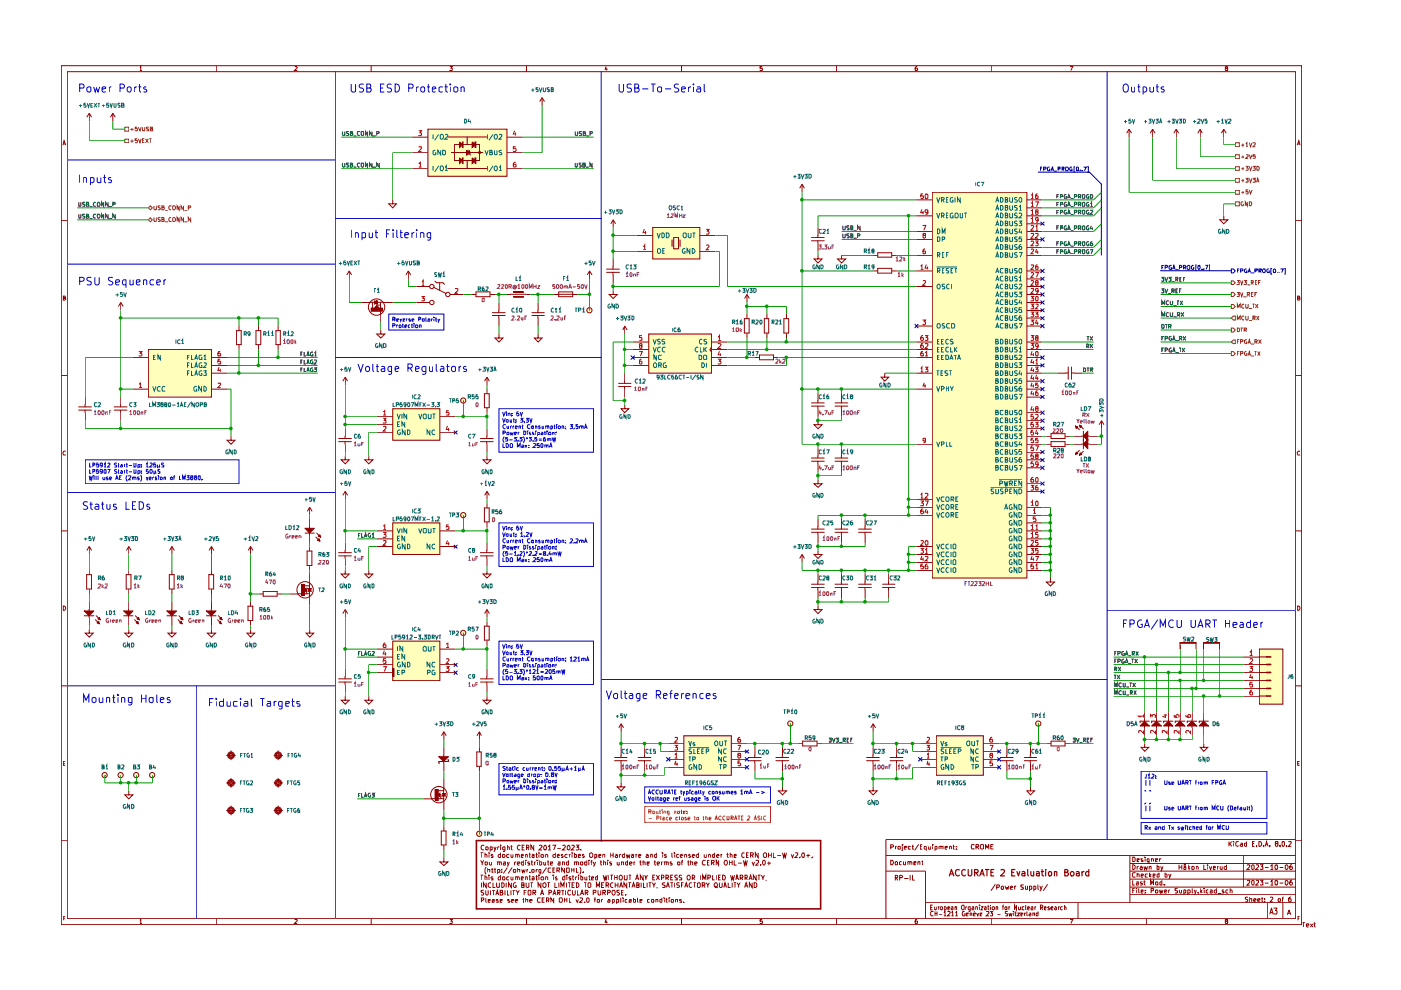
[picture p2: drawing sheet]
<svg xmlns="http://www.w3.org/2000/svg" width="297mm" height="210mm" viewBox="0 0 297 210" stroke-linecap="round" stroke-linejoin="round" font-family="sans-serif">
<g fill="none" stroke="#910000" stroke-width=".21">
<path d="M13 13.9h263v182.1h-263zM14.3 15.2h260.4v179.6h-260.4zM29.7 14.4l.1-.3v.8M29.7 14.9h.4M45.8 13.9v1.3M62.5 14.2l.4-.1 .1 .3-.6 .5h.6M78.7 13.9v1.3M95.4 14.1h.5l-.3 .3 .3 .1v.4h-.5M111.6 13.9v1.3M128.5 14.1l-.2 .6h.5M128.7 14.4v.5M144.5 13.9v1.3"/>
<path d="M161.6 14.1h-.4v.4l.4-.1v.5h-.4M177.3 13.9v1.3M194.4 14.1l-.3 .2-.1 .5 .1 .1h.4l-.1-.5h-.3l-.1 .2M210.3 13.9v1.3M226.9 14.1h.6l-.5 .8M243.1 13.9v1.3M260 14.4l-.2-.2 .3-.1 .2 .2-.1 .1-.4 .1 .1 .4h.3l.1-.3-.2-.2M13.3 30.8l.3-1 .3 1M13.4 30.5h.4M275 30.8l.4-1 .2 1M275.1 30.5h.4M13 46.8h1.3"/>
<path d="M274.7 46.8h1.3M13 79.6h1.3M13.4 63.2l.4-.1v-.2l-.4-.1v.8h.4l.1-.2-.2-.2M274.7 79.6h1.3M275.1 63.2l.4-.1v-.2l-.4-.1v.8h.4l.1-.2-.2-.2M13.9 95.7a.44 .44 0 0 0-.5 .2 .44 .44 0 0 0 .1 .6l.4-.1M275.6 95.7a.44 .44 0 0 0-.5 .2 .44 .44 0 0 0 .1 .6l.4-.1M13 112.6h1.3M274.7 112.6h1.3M13.4 128.5a.47 .47 0 0 1 .5 .4 .47 .47 0 0 1-.5 .5zM275.1 128.5a.47 .47 0 0 1 .5 .4 .47 .47 0 0 1-.5 .5zM13 145.4h1.3"/>
<path d="M274.7 145.4h1.3M13 178.3h1.3M13.4 161.8h.4M13.8 161.4h-.4v.9h.4M102.6 179.4v-.1a.45 .45 0 0 0-.6 .4 .45 .45 0 0 0 .6 .4M103 179.6l.3-.1 .2 .2v.3l-.2 .2-.3-.1zM103.9 179.6h.5v.5h-.5M103.9 179.5v1.1M104.7 179.5l.2 .7M105.2 179.5l-.3 1-.2 .1M105.5 179.5v.7M105.9 179.5l-.4 .2"/>
<path d="M106.1 179.2v.2M106.1 179.5v.7M107.1 179.5v.9l-.2 .2-.3-.1M107.1 179.6l-.3-.1-.2 .2v.4h.5M107.6 179.6l.2-.1 .2 .2v.5M107.6 179.2v1M108.2 179.5h.5M108.4 179.2v.8l.3 .2M110.3 179.4v-.1a.45 .45 0 0 0-.6 .4 .45 .45 0 0 0 .6 .4M110.7 179.7h.3M111.2 179.2h-.5v1h.5M111.6 179.7h.5v-.3l-.1-.2h-.4v1"/>
<path d="M111.9 179.7l.2 .5M113.2 179.2v1l-.6-1v1M114.3 179.4l.4-.2 .2 .3-.6 .7h.6M115.5 179.2a.54 .54 0 0 1 .4 .5 .54 .54 0 0 1-.4 .5 .6 .6 0 0 1 0-1zM116.2 179.5l.3-.3v1M117.1 179.2h.7l-.4 1M118.2 179.9h.7M119.3 179.4l.1-.2h.3l.1 .4-.5 .6h.5M120.3 179.5l.2-.3a.57 .57 0 0 1 .3 .5 .57 .57 0 0 1-.3 .5l-.2-.2zM121.2 179.4l.3-.2 .3 .3-.7 .7h.7M122.1 179.2h.6l-.3 .4h.2l.1 .4-.1 .2-.5-.1M188.8 179.6l.6-.1v-.2l-.1-.2h-.5v.9"/>
<path d="M189.9 179.5v.5M190.1 179.5l-.2 .1M190.5 179.5h.4l-.1 .5h-.3zM191.3 179.5v.9h-.2M191.3 179.1v.1M191.7 179.7l.5-.1v-.1h-.5v.5h.5M193.1 179.5h-.4l-.1 .1 .1 .4h.4M193.3 179.5h.5M193.5 179.1v.9h.3M194.8 179l-.9 1.3M195.1 179.5h.4M195.5 179.1h-.4v.9h.4"/>
<path d="M196.9 179.5v.5h.4M197.3 179.5v.5M197.7 179.1v.1M197.7 179.5v.5M199.1 179.5h.4v.5M199.1 179.5v.5M199.5 179.5h.4v.5M200.4 179.7l.5-.1-.1-.1h-.4v.5h.4M201.3 179.5h.4v.5M201.3 179.5v.5M202.1 179.5h.3M202.1 179.1v.9h.3"/>
<path d="M202.7 180h.1M202.7 179.5h.1M206.5 179.2l-.4-.1-.2 .4 .2 .5 .4-.1M206.9 179.6h.4l.2-.3-.1-.2h-.5v.9M207.2 179.6l.3 .4M207.9 179.2h.6v.7h-.6zM210.1 179.5h.3M210.6 179.1h-.5v.9h.5M260.6 178.4v1.1M260.7 178.9l.5 .6M261.2 178.4l-.6 .6M261.6 178.4v.1"/>
<path d="M261.6 178.8v.7M262.6 178.5l-.4-.1-.2 .3v.5l.2 .2 .2 .1 .2-.2M263 178.8l.4 .1v.6M263.4 179h-.3l-.2 .2 .2 .3 .3-.1M264.3 178.8l-.4 .1v.4l.1 .2 .3-.1M264.3 178.4v1.1M265.6 178.9h.3M266 178.4h-.4v1.1h.4M266.4 179.3v.2M266.9 178.4h.4a.55 .55 0 0 1 .2 .7 .55 .55 0 0 1-.6 .4zM267.9 179.3v.2M268.3 179.5l.2-1.1 .4 1.1"/>
<path d="M268.4 179.1h.4M269.2 179.3v.2M270.6 178.9l-.2-.2 .1-.3h.4v.4l-.4 .1a.32 .32 0 0 0 .1 .5 .32 .32 0 0 0 .4-.4l-.3-.1M271.4 179.3v.2M271.9 178.4h.3l.1 .2v.6l-.1 .3-.4-.3zM272.8 179.3v.2M273.2 178.5l.5-.1 .1 .2-.6 .9h.6M274.7 178.3h1.3M274.7 178h-86.9v16.8M275.1 161.8h.4M275.5 161.4h-.4v.9h.4M13.5 194.7h.3"/>
<path d="M13.8 194.3h-.3v.8M29.7 195.2l.1-.3v.9M29.7 195.8h.4M45.8 194.8v1.2M62.5 195l.4-.1 .1 .3-.6 .6h.6M78.7 194.8v1.2M95.4 194.9h.5l-.3 .4 .3 .1v.3h-.5M101.9 182.4l.3 .5 .4-.5M101.9 180.8h.6M101.9 185.5h.6M102.1 190.9l.5-.1v-.3l-.5-.1v.9M102.1 187.2v1"/>
<path d="M102.2 180.8v1M102.2 185.5v1.1M102.2 182.9v.5M102.6 188.8h-.5v.4l.3 .1 .2 .2-.2 .3-.4-.1M102.8 181.2l.3-.1 .2 .2v.5M102.8 186l.3-.1 .2 .2v.5M102.8 180.8v1M102.8 185.5v1.1M102.9 182.8h.4v.5l-.1 .1-.4-.2zM103 188.8v.8l.2 .2 .3-.2v-.8M103 190.4v.8l.2 .1M103.1 183.9l-.3 .4v.7l.3 .4"/>
<path d="M103.1 187.2v1l-.6-1v1M103.4 184.4h.4v.6M103.4 184v1M103.5 191l.4-.1v-.2h-.4v.6h.4M103.7 180.8v.1M103.7 185.5v.2M103.7 181.1v.7M103.7 185.9v.7M103.8 182.8v.5l.1 .1 .3-.1M104 188.8v1M104.1 187.2h-.3l-.3 .2v.5l.3 .3 .3-.1M104.2 184.4h.4"/>
<path d="M104.2 182.8v.6M104.4 184v1h.2M104.4 190.7h.4v.6h-.4v-.3l.4-.1M104.4 188.8h.5M104.5 181.2l-.2-.1-.2 .2 .4 .2v.2h-.4M104.5 186l-.2-.1-.2 .2 .4 .2v.3h-.4M104.5 187.2v1h.5M104.6 188.8v1M104.8 184.4h.3M104.9 184v1h.2M105.1 189.8l.4-1 .2 1M105.2 189.4h.4"/>
<path d="M105.3 187.2v.8l.2 .2 .4-.1v-.9M105.5 182.8h.4v.6M105.5 185h.4v-.6h-.4v.9M105.5 182.8v.6M105.6 190.7l-.4 .1 .4 .3v.2h-.4M105.9 182.8h.4v.6M106 189.2h.5l.1-.4h-.6v1h.5l.1-.4-.2-.2M106 191l.5-.1v-.2h-.5v.6h.5M106.1 181.2l-.2-.1-.3 .2 .1 .4h.4M106.1 185.5v1.1h-.4v-.6h.4M106.1 180.8v1M106.4 184.9v.1"/>
<path d="M106.4 184.4h.1M106.4 187.2l.5 .2v.5l-.3 .3h-.2zM106.6 181.2l.3-.1 .2 .2v.4l-.2 .1-.3-.1zM106.6 186h.4v.6l-.4-.1zM106.7 182.8h.4v.6M107.1 188.8v1M107.1 183l-.4 .1 .1 .3 .3-.1M107.3 187.2v1M107.6 188.8v1h.4M107.6 182.8l.1 .6M107.6 183.9l-.9 1.3M107.9 181.2l-.2-.1-.3 .2 .1 .4h.4"/>
<path d="M107.9 186l-.2-.1-.3 .2 .2 .5h.3M108 182.8l-.4 .9M108 190.7h-.3v.3h.2l.2 .2-.4 .1M108.3 181.1v.6l.2 .1 .3-.1M108.3 185.9l.1 .7 .4-.1M108.3 188.8v1M108.4 187.2v1l-.6-1v1M108.4 191l.5-.1-.1-.2-.4 .1v.4l.4 .1M108.6 183.9l-.9 1.3M108.7 188.8h.6M108.8 181.1v.7M108.8 185.9v.7"/>
<path d="M108.9 184.4h.4v.6h-.4zM108.9 188.8v1M109.1 182.8v.6M109.3 181.2l.2-.1 .2 .2v.5M109.3 186l.2-.1 .2 .2v.5M109.3 191l.5-.1-.1-.2-.4 .1v.4l.4 .1M109.3 181.1v.7M109.3 185.9v.7M109.3 187.2h-.2l-.3 .2v.5l.3 .3 .3-.1v-.4h-.1M109.4 182.8l-.3 .1M109.4 188.8l.4 .5 .3-.5M109.7 181.3l.1-.2 .3 .2v.5"/>
<path d="M109.7 183.1l.5-.1-.1-.2h-.4v.5l.2 .1 .2-.1M109.7 186.1l.1-.2 .3 .2v.5M109.8 184.4h.4v.6M109.8 184v1M109.8 189.3v.5M110.5 181.5l.5-.1v-.2h-.5v.5h.5M110.5 186.2l.5-.1v-.1h-.5v.6h.5M110.6 184.4l.2 .6 .2-.5 .1 .5 .3-.6M110.6 187.7h.4l.1-.2-.1-.3h-.4v1l.5-.1v-.4h-.1M110.8 190.7h.3M111 190.4v.9h.1M111 182.8h-.4l-.1 .1 .2 .5 .3-.1"/>
<path d="M111 182.4v1M111.1 189.2h.4M111.4 181.2h.4v.6M111.4 186h.4v.6M111.4 181.1v.7M111.4 185.9v.7M111.5 182.4v.1M111.5 190.8l.4-.1v.6M111.5 182.8v.6M111.5 190.4v.9M111.5 187.2v.8l.3 .2 .3-.2v-.8M111.6 188.8h-.5v1"/>
<path d="M111.6 194.8v1.2M111.7 184.4v.6M112 184.4l-.3 .1M112.1 188.8h.4l.1 .1v.7l-.2 .2-.4-.2zM112.1 181.1h.4M112.1 185.9h.4M112.3 180.8v.9l.2 .1M112.3 182.8h-.4l.2 .3h.2v.2h-.4M112.3 184.9v.1M112.3 185.5v1.1h.2M112.3 191l.5-.1-.1-.2-.4 .1v.4l.4 .1M112.5 187.2h.5"/>
<path d="M112.6 182.8h.4M112.7 182.4v.9l.3 .1M112.7 187.2v1M112.8 181.2h.4v.6M112.8 184.4h.4v.6h-.4zM112.8 186h.4v.6h-.4v-.4l.4-.1M113 189.3l.6-.1v-.4h-.6v1M113.2 181.4l-.4 .1 .1 .3 .3-.1M113.2 189.3l.4 .5M113.3 182.8v.6M113.6 182.8l-.3 .1M113.6 181.1h.4"/>
<path d="M113.6 185.9h.4M113.7 184.4v.6M113.7 180.8v.9l.3 .1M113.7 185.5v1.1h.3M113.9 182.4v.1M113.9 182.8v.6M114 184.4h-.3v.1M114.3 180.8v.1M114.3 185.5v.2M114.3 181.1v.7M114.3 185.9v.7M114.4 182.8h.5v.5l-.2 .1-.3-.1"/>
<path d="M114.4 182.4v1M114.5 190.5l-.4-.1-.2 .4 .2 .5 .4-.1M114.6 189.8l.3-1 .4 1M114.7 181.3l.2-.2 .3 .1 .1 .5-.3 .1-.2-.1zM114.7 185l-.4-.1v-.5h.4v.8l-.4 .1M114.7 187.2v1l-.6-1v1M114.7 189.4h.5M114.9 190.8h.4M115.1 187.3l.4-.1a.6 .6 0 0 1 0 1l-.4-.2zM115.3 182.8v.5l.1 .1 .3-.1M115.4 190.4h-.5v.9h.5M115.7 181.2l.3-.1 .1 .2v.5"/>
<path d="M115.7 186l.3-.1 .1 .2v.5M115.7 181.1v.7M115.7 182.8v.6M115.7 185.9v.7M115.9 190.9l.5-.1v-.3l-.5-.1v.9M115.9 183.9l-.9 1.3M116 182.8h.4M116 187.2h.6M116.1 190.9l.3 .4M116.2 182.4v.9l.2 .1M116.2 180.2h.6M116.3 187.2v1"/>
<path d="M116.4 189.3l.5-.1 .1-.3-.2-.1h-.4v1M116.7 183.1l.4-.1v-.2h-.4v.5h.4M116.8 184.1l-.4-.1-.2 .2v.6l.2 .2 .4-.1M117.2 189.8l.4-1 .3 1M117.2 184.4h.4M117.3 185.5v.2M117.3 189.4h.5M117.3 185.9v.7M117.4 190.4v.9l-.6-.9v.9M117.6 184h-.4v1h.4M117.6 187.2v1h.6M117.7 181.2l-.2-.1-.3 .2 .1 .4h.4"/>
<path d="M117.7 180.8v1M118.1 184.5h.4l.2-.1-.1-.4h-.5v1M118.1 186l-.2-.1-.2 .2 .5 .3-.1 .2h-.4M118.2 181.5l.4-.1-.1-.3-.3 .2v.4l.1 .1 .3-.1M118.2 189.3l.5-.1v-.4h-.5v1M118.3 182.8h.4v.6M118.3 184.5l.4 .5M118.4 189.3l.3 .5M118.5 187.2v1M118.6 190.5h.6l.1 .5-.2 .3-.5-.1zM118.7 183l-.4 .1 .1 .3 .3-.1M118.9 188.2v-1l.4 .6 .3-.6v1"/>
<path d="M119 188.8h.6M119.3 182.8h.4v.6M119.3 182.8v.6M119.3 181.2h-.3v.2l.4 .3-.1 .1-.3-.1M119.3 188.8v1M119.7 184v1l-.6-1v1M119.7 190.8h.5M119.7 190.4v.9M119.8 185.5v1.1h-.5v-.6h.5M119.9 188.8v1M120.1 184.1h.6l-.1 .9-.5-.1zM120.1 187.2v1"/>
<path d="M120.2 185.5v.2M120.2 185.9v.7M120.2 190.4v.9M120.3 181.2l-.3-.1-.2 .2v.4h.5M120.4 187.2h.5M120.5 182.8h-.4v.5l.2 .1 .2-.1M120.5 182.4v1M120.7 190.4v.9h.4M120.7 181.1v.7M120.7 187.2v1M120.9 181.1l-.2 .2M120.9 188.8h-.4a.52 .52 0 0 0-.1 .6 .52 .52 0 0 0 .5 .3v-.1"/>
<path d="M121 186l-.2-.1-.2 .2 .4 .2v.3h-.4M121.1 184.4h.6M121.1 184v1M121.3 180.8v.1M121.3 187.7h.3M121.3 181.1v.7M121.4 188.8v.7l.1 .3h.3l.2-.3v-.7M121.4 185.9h.3M121.5 185.5v.9l.2 .2M121.7 184v1M121.8 181.2h.4v.5h-.4M121.8 182.8h.4v.6"/>
<path d="M121.8 187.2h-.5v1h.5M121.8 180.8v1M121.8 182.8v.6M122 185.9v.7M122.1 190.7l.3 .6 .2-.6M122.2 182.8h.4v.6M122.2 184v1h.4M122.2 187.2l.5 .2v.5l-.3 .3h-.2zM122.3 185.9l-.3 .2M122.4 188.8v1h.5M122.6 181.5l.5-.1-.1-.3-.4 .1v.5h.5M122.6 185.5v.2"/>
<path d="M122.6 185.9v.7M122.9 183.9l.2 .4v.7l-.2 .4M123 190.5l.4-.1 .1 .4-.6 .5h.6M123.1 182.8h.4l.1 .4-.2 .2-.3-.1zM123.1 189.8l.3-1 .3 1M123.1 180.1v.1M123.1 185.5v1.1h.4l.1-.6h-.5M123.1 189.4h.6M123.7 184.9v.1M123.8 181.2l-.2-.1-.1 .3 .4 .3-.2 .1-.2-.1M123.8 187.2h.5M123.9 191.2v.1"/>
<path d="M124 185.9l.1 .7 .3-.1M124.1 189.3l.5-.1 .1-.3-.2-.1h-.4v1M124.1 187.2v1M124.3 189.3l.4 .5M124.4 182.8h-.4l-.1 .1 .2 .5 .3-.1M124.4 190.5l.1-.1a.47 .47 0 0 1 .4 .4 .47 .47 0 0 1-.4 .5l-.2-.3zM124.4 182.4v1M124.4 185.9v.7M124.8 185.9h.4M124.8 182.4v.1M124.8 187.2l.5 .1v.7l-.3 .2-.3-.2v-.7zM124.8 182.8v.6"/>
<path d="M124.9 185.5v1.1h.3M125 181l.4-.2a.6 .6 0 0 1 0 1l-.4-.1zM125.2 182.8h.4M125.4 186.2l.5-.1-.1-.2-.4 .1v.6h.5M125.6 182.4h-.3v1M125.8 189.3h.4l.2-.2-.1-.3h-.5v1M125.8 182.8l.2 .6M125.9 190.7h.4M126.1 181.2h.4v.5h-.4M126.1 181.1v1.1M126.3 182.8l-.4 .8-.1 .1M126.3 190.4h-.2v.9"/>
<path d="M126.4 188.2v-1l.4 .6 .3-.6v1M126.6 190.8l.4-.1v.6l-.4-.1zM126.7 185.5v1.1h-.3l-.1-.6h.4M126.8 188.8v.7l.2 .3 .4-.3v-.7M127 181.5l.4-.1-.1-.3-.3 .1v.5h.4M127.3 182.8h.3M127.4 182.4v.9l.2 .1M127.6 187.7h.3M127.6 190.7v.6M127.8 181.2h.4v.6M127.8 189.3h.4l.2-.2-.1-.3h-.5v1M127.8 190.7l-.2 .2"/>
<path d="M127.8 181.1v.7M127.9 185.5l.2 1.1 .2-.7 .2 .7 .2-1.1M128 182.8h.4v.6M128 182.4v1M128.1 187.2h-.5v1h.5M128.1 189.3l.3 .5M128.5 194.9l-.2 .6h.5M128.5 187.7h.5l.1-.4-.6-.1v1M128.7 195.2v.6M128.7 187.7l.4 .5M128.8 182.4v.1M128.8 189.3l.5-.1 .1-.3-.2-.1h-.4v1"/>
<path d="M128.8 182.8v.6M128.9 190.7l.4 .1v.5h-.4v-.3l.4-.1M129.1 185.5v1.1M129.4 185.5h.6M129.5 180.8v1M129.5 181.3h.5M129.7 182.8h-.5l.2 .3h.3v.2h-.5M129.7 185.5v1.1M129.8 191.3l.5-.1-.1-.5h-.4v.9M129.9 188.8h.4a.66 .66 0 0 1-.1 1h-.2a.66 .66 0 0 1-.1-1zM130 187.2a.45 .45 0 0 0-.6 .5 .45 .45 0 0 0 .6 .4M130 180.8v1"/>
<path d="M130.3 185.5v1.1M130.3 186.1h.6M130.4 187.7h.6M130.4 187.2v1M130.5 181.2l.3-.1 .1 .2v.5M130.7 191.3h.4v-.6h-.4v.9M130.9 182.8v.5l.1 .1 .3-.1M130.9 185.5v1.1M130.9 181.4h-.3l-.2 .2 .2 .2 .3-.1M131 187.2v1M131.3 182.8v.6M131.4 188.2l.3-1 .3 1"/>
<path d="M131.4 188.8h-.5v.4l.3 .1 .2 .2-.2 .3-.4-.1M131.4 181.1v.7M131.4 187.8h.5M131.5 185.5h.2a.66 .66 0 0 1 .1 1.1h-.4a.66 .66 0 0 1 .1-1.1zM131.6 190.4l.1 .9M131.7 181.1l-.3 .2M131.8 182.8h.4v.6M131.8 182.8v.6M131.8 189.2h.3M132.1 190.4v.1M132.1 190.7v.6M132.2 188.8h-.4v1h.4"/>
<path d="M132.4 185.5l.1 1.1h.4l.1-.2v-.9M132.5 181.2l-.4-.1-.1 .2v.4l.1 .1 .4-.1M132.5 180.8v1M132.6 189.6v.2M132.8 181.1l.2 .7 .1-.5 .3 .5 .2-.7M132.9 187.2v1l-.6-1v1M133 190.7l-.5 .1v.4l.5 .1M133.1 182.8h-.5v.5l.2 .1 .3-.1M133.1 182.4v1M133.2 187.2h.6M133.3 185.5h.5M133.4 190.7h.4v.6h-.4v-.3l.4-.1"/>
<path d="M133.5 183.1l.5-.1-.1-.2h-.4v.5l.1 .1 .3-.1M133.5 187.2v1M133.6 185.5v1.1M133.9 181.2h.4v.6M134 188.2l.3-1 .4 1M134.1 187.8h.5M134.3 181.4l-.4 .1 .1 .3 .3-.1M134.3 190.4v.9h.4v-.5l-.4-.1M134.4 182.8v.6M134.7 182.8l-.3 .1M134.7 186.6l.4-1.1 .3 1.1M134.8 181.1v.7"/>
<path d="M134.8 186.3h.5M135 187.7l.4-.1 .1-.3-.5-.1v1h.3l.2-.1v-.4h-.2M135.1 181.1l-.3 .2M135.2 190.4v.8l.1 .1M135.4 181.5l.4-.1v-.2h-.4v.5h.4M135.6 182.8h.4M135.7 191l.4-.1v-.2h-.4v.6h.4M135.8 182.4v.9l.2 .1M135.9 187.2v1M136.4 182.8h.4v.6M136.4 185.5v1.1l-.6-1.1v1.1M136.4 182.4v1"/>
<path d="M136.4 187.2v1h.5M136.7 185.5l.2 .6 .4-.6M136.9 186.1v.5M137 181.2l.3-.1 .2 .2v.5M137.2 183.1l.4-.1v-.2h-.4v.5h.4M137.2 187.2v1M137.5 181.4h-.4l-.2 .2 .2 .2 .4-.1M137.5 187.2h.6M137.7 190.7l-.4 .1v.4l.4 .1M137.8 187.2v1M137.9 181.2h.4v.6M137.9 181.1v.7"/>
<path d="M138.2 190.7h.4v.6l-.5-.1zM138.3 187.2l.3 .5 .4-.5M138.4 186.1h.3M138.6 182.8h.5M138.6 187.7v.5M138.8 182.4v.9l.3 .1M138.9 185.5h-.5v1.1h.5M139.1 190.8h.4v.5M139.1 190.7v.6M139.1 185.5l.7 1.1M139.2 181.2l-.2-.1-.3 .2 .1 .4h.4M139.2 180.8v1"/>
<path d="M139.3 183.1l.5-.1-.1-.2h-.4v.5l.2 .1 .2-.1M139.3 188.1l-.1 .2M139.8 185.5l-.7 1.1M140.3 186.1h.3l.2-.1-.2-.5h-.3v1.1M140.3 182.8v.6M140.3 190.4v.9h-.3l-.1-.5 .4-.1M140.4 180.8v.1M140.4 181.1v.7M140.5 182.8l-.2 .1M140.8 182.8h.5v.6M140.8 190.4v.1M140.8 182.8v.6"/>
<path d="M140.8 190.7v.6M141 187.2h-.3l-.3 .1 .1 .3 .5 .1v.4h-.6M141.2 186.1h.5l.1-.3-.2-.3h-.4v1.1M141.2 190.7h.3M141.3 181.2l-.3-.1-.2 .2 .5 .2v.2h-.5M141.3 182.8h.4v.6M141.3 188.2l.3-1 .3 1M141.3 190.4v.8l.2 .1M141.4 186.1l.4 .5M141.4 187.8h.5M141.9 190.4v.1M141.9 190.7v.6"/>
<path d="M142.1 187.2h.6M142.2 186.1h.3M142.4 190.7l.4 .1-.1 .5h-.3zM142.5 180.8v.9l.1 .1M142.5 182.8h-.4v.2l.4 .3-.1 .1-.3-.1M142.5 187.2v1M142.7 185.5h-.5v1.1h.5M143 180.8v.1M143 181.1v.7M143 187.2v1M143.2 190.8l.4-.1v.6M143.2 190.7v.6"/>
<path d="M143.6 185.6h-.5l-.1 .3 .6 .2v.3v.2h-.6M143.7 182.8h.4v.5l-.1 .1-.4-.2zM143.9 181.2l-.3-.1-.2 .2 .1 .4h.4M144.1 187.2h-.5l-.1 .1 .1 .4 .5 .1v.2l-.3 .2-.3-.1M144.2 181.5l.5-.1-.1-.3-.4 .2v.4l.2 .1 .3-.1M144.5 190.7l-.4 .1 .4 .3v.2h-.4M144.5 194.8v1.2M144.5 187.7h.2M144.5 182.8h.3M144.6 185.6h-.5l-.1 .3 .5 .2 .1 .3-.1 .2h-.5M144.8 182.4l-.2 .2v.8M144.9 187.2h-.4v1"/>
<path d="M144.9 191.2v.1M145.2 181.2l.2-.1 .2 .2v.5M145.2 188.2l.3-1 .3 1M145.2 181.1v.7M145.2 187.8h.6M145.8 182.8h.4M145.9 182.4v.9l.3 .1M145.9 185.5h.2a.66 .66 0 0 1 .1 1.1h-.4a.66 .66 0 0 1 .1-1.1zM146.3 181.2h-.3v.2l.4 .3-.1 .1-.3-.1M146.4 182.8h.5v.6M146.4 182.4v1M146.7 187.2a.45 .45 0 0 0-.6 .5 .45 .45 0 0 0 .6 .4"/>
<path d="M146.8 181.5l.5-.1-.2-.3-.3 .2v.4l.1 .1 .3-.1M146.8 186.1h.3l.2-.1-.2-.5h-.3v1.1M147 186.1l.3 .5M147 187.2h.5M147.3 183.1l.5-.1-.1-.2h-.4v.5l.1 .1 .3-.1M147.3 187.2v1M148 187.2l.5 .1v.7l-.2 .2-.4-.2v-.7zM148.1 181.2l-.2-.1-.3 .2 .1 .4h.4M148.1 180.8v1M148.5 185.5v1.1M148.9 187.7h.5l.1-.4-.2-.1h-.4v1M149 186.6v-1.1l.3 .8 .3-.8v1.1"/>
<path d="M149.1 187.7l.4 .5M149.3 181.1v.6l.2 .1 .2-.1M149.6 182.5a.5 .5 0 0 0-.6 .2 .5 .5 0 0 0 0 .6l.2 .1 .4-.1M149.7 187.2l.4 .5 .3-.5M149.7 181.1v.7M150 182.8h.2M150.1 186.1h.5l.1-.3-.2-.3h-.4v1.1M150.1 187.7v.5M150.2 181.2l.3-.1 .2 .2v.5M150.2 181.1v.7M150.4 182.4h-.4v1h.4M150.8 182.9l.6-.1-.1-.4h-.5v1"/>
<path d="M151.1 185.5v1.1h.4M151.1 182.9l.3 .5M151.5 181.2h-.4v.5h.4M151.5 187.3l.3-.1a.6 .6 0 0 1 0 1h-.1a.6 .6 0 0 1-.2-.9zM151.5 180.8v1M151.6 187.9l.6 .4M151.8 185.5v1.1M151.9 181.5l.5-.1-.1-.3-.4 .2v.4l.2 .1 .3-.1M152.4 182.4v1l-.6-1v1M152.4 186.1h.3M152.5 187.2v.8l.2 .2 .4-.2v-.8M152.8 185.5h-.4v1.1h.4"/>
<path d="M152.9 181.1v.7M153.1 181.1l-.2 .2M153.2 185.5a.59 .59 0 0 1 .6 .4 .59 .59 0 0 1-.2 .7h-.4zM153.5 188.2l.2-1 .4 1M153.5 187.8h.5M153.7 182.4h.4a.66 .66 0 0 1-.1 1h-.2a.66 .66 0 0 1-.1-1zM154.1 181.1h.4M154.2 180.8v.9l.3 .1M154.4 187.2v1h.5M154.6 182.8h.6M154.6 182.4v1M154.8 181.2l.3-.1 .1 .2v.5"/>
<path d="M154.8 180.8v1M154.9 185.5l.3 1.1 .1-.7 .2 .7 .2-1.1M155.2 182.4v1M155.2 187.2v1M155.6 187.2h.5M155.7 181.5l.4-.1-.1-.3-.3 .1v.5h.4M155.7 182.4v1h.5M155.8 187.2v1M156 186.6l.3-1.1 .3 1.1M156.1 186.3h.4M156.3 187.2l.3 .5 .3-.5M156.5 183h.8"/>
<path d="M156.6 187.7v.5M156.9 186.1h.5l.1-.3-.1-.3h-.5v1.1M157.2 186.1l.3 .5M157.6 182.4l.3 1 .1-.7 .2 .7 .3-1M157.9 180.9l-.4-.1-.2 .3v.5l.2 .2 .4-.1M157.9 188.2l.3-1 .3 1M157.9 186.1h.4l.2-.1-.2-.5h-.4v1.1M157.9 187.8h.6M158.2 186.1l.3 .5M158.3 181.3h.3M158.7 180.8h-.4v1h.4M158.8 186.6l.3-1.1 .4 1.1"/>
<path d="M158.9 186.3h.4M159.1 181.3h.5l.1-.3-.1-.2h-.5v1M159.4 181.3l.3 .5M159.5 182.8l.2 .6 .3-.6M159.5 187.2v1l-.6-1v1M159.9 187.2a.52 .52 0 0 1 .6 .5 .52 .52 0 0 1-.6 .5zM160.3 182.5l.4-.1 .1 .4-.6 .6h.6M160.3 185.5v1.1l-.6-1.1v1.1M160.7 185.5h.5M160.7 180.8v1l-.6-1v1M160.9 185.5v1.1M161.2 183.3v.1"/>
<path d="M161.4 185.5l.4 .6 .3-.6M161.6 194.9h-.4v.5l.4-.1v.5l-.4-.1M161.8 182.5v-.1a.52 .52 0 0 1 .5 .5 .52 .52 0 0 1-.4 .5l-.2-.4zM161.8 186.1v.5M162.1 180.8l.4 .2v.7l-.4 .1a.6 .6 0 0 1 0-1zM162.4 186.6l-.1 .1M162.7 183h.7M162.9 181.3h.6M162.9 180.8v1M163 182.7v.7M163.5 180.8v1M164 180.8v1h.5"/>
<path d="M164.8 181.4h.8M165.9 180.8l.3 1 .1-.7 .2 .7 .3-1M167.8 181.1l.2 .7 .3-.7M168.6 180.9h.5v.3l-.6 .6h.6M169.5 181.7v.1M170.2 180.8a.55 .55 0 0 1 .4 .5 .55 .55 0 0 1-.4 .5 .63 .63 0 0 1 0-1zM171 181.4h.7M171.3 181.1v.7M172.2 181.7v.1M177.3 194.8v1.2M187.8 184.7h8.4v10.1M187.8 181.4h86.9"/>
<path d="M188.8 182.4h.4l.2 .2v.3l-.2 .4h-.4zM189.8 186.1h.4l.1-.4-.5-.1v1M189.9 182.7l.4 .1-.1 .5h-.3l-.1-.1zM190 186.1l.3 .5M190.8 186.1h.5v-.4l-.5-.1v1M191.1 182.8l-.2-.1-.2 .1v.5h.4M191.6 182.7v.6h.4M191.8 186.3h.7M192 182.7v.6M192.5 182.8l.1-.1 .3 .1v.5M192.5 182.7v.6M192.9 182.8l.1-.1 .3 .1v.5"/>
<path d="M193 185.6v1M193.5 185.6v1h.4M193.8 183l.4-.1-.1-.2-.3 .1v.5h.4M194.4 194.9h-.2l-.2 .7 .1 .2 .4-.1-.1-.4h-.3l-.1 .2M194.6 182.8l.2-.1 .2 .1v.5M194.6 182.7v.6M195.4 182.7h.3M195.5 182.4v.9h.2M196.2 191.4h78.5M196.4 180h-.4v-.5h.4v.9M197.3 192.4h.4M197.7 191.9h-.4v1h.4"/>
<path d="M197.8 193.3h-.3l-.2 .1v.6l.2 .2 .3-.1M198.2 192.2v.6h.3M198.2 180h.5l-.1-.5h-.4v.9M198.2 193.3v.9M198.2 193.7h.5M198.5 192.2v.7M198.7 193.3v.9M198.9 192.2v.7M199.1 193.8h.7M199.2 192.2l-.3 .2M199.3 192.4l.4-.2 .2 .2v.3l-.4 .2-.2-.2zM200.1 193.5l.3-.2v.9"/>
<path d="M200.1 194.2h.5M200.2 192.3l.2-.1 .2 .2v.3l-.2 .2-.2-.1M200.2 192.2v1.1M201 193.3h.4l.1 .2-.6 .7h.6M201 192.6l.4-.1-.2-.3-.2 .1v.5h.3M201.7 193.5l.3-.2v.9M201.7 192.3h.4v.6M201.7 194.2h.5M202.1 192.5l-.5 .2 .2 .2 .3-.1M202.5 192.3h.3v.6M202.5 192.2v.7M202.6 193.5l.2-.2v.9"/>
<path d="M202.6 194.2h.5M204.1 191.9l.3 .2v.6l-.3 .2a.6 .6 0 0 1 0-1zM204.5 193.3a.53 .53 0 0 0-.5 .3 .53 .53 0 0 0 .2 .6l.4-.1v-.3h-.2M204.8 192.2v.7M204.9 193.8h.4v-.2l-.4 .1v.4l.4 .1M205 192.2l-.2 .2M205.7 193.7h.3v.5M205.7 192.2v1h-.3M205.7 192.3l-.3-.1-.1 .2v.3l.1 .2 .3-.1M205.7 193.6v.6M206.1 192.3h.4v.6M206.4 193.8h.4v-.2l-.4 .1v.4l.4 .1"/>
<path d="M206.5 192.5l-.5 .2 .2 .2 .3-.1M206.5 193.2l.1 .1M206.9 192.3h.3v.6M206.9 192.2v.7M207.1 193.6l.2 .6 .2-.6M207.6 191.9v.1M207.6 192.2v.7M207.8 193.8h.4v-.2h-.4v.6h.4M208 192.2h.4l-.4 .7h.4M208.7 192.3h.4v.6M209 180v-.9l.3 .6 .3-.6v.9M209.1 192.5l-.4 .1 .1 .3 .3-.1"/>
<path d="M209.2 193.3h.4l.1 .2-.6 .7h.6M209.4 192.2h.4M209.5 191.9v.8l.3 .2M209.9 193.3h.5l-.2 .3 .2 .1v.4h-.5M210 191.9v.1M210 192.2v.7M210.3 194.8v1.2M210.4 192.4l.3-.2 .2 .2v.3l-.4 .2-.1-.2zM211 187.5l-.9 1.3M211.2 192.3h.3v.6M211.2 192.2v.7M211.3 188.1h.5l.1-.2-.1-.3h-.5v1"/>
<path d="M211.5 193.8h.6M212.3 188l.3-.1 .2 .1-.1 .6h-.4zM212.5 192.2h.3M212.8 191.9l-.2 .1v.9M213.1 192.4l.1-.2 .3 .1v.5l-.3 .1-.1-.2zM213.1 187.9l.3 .7 .1-.5 .2 .5 .2-.7M213.7 193.3h-.5v.4a.34 .34 0 0 1 .4 .1 .34 .34 0 0 1 0 .4h-.5M213.9 193.6l.2 .6 .1-.4 .2 .4 .2-.6M213.9 192.2v.7M214.2 192.2l-.3 .2M214.2 188.2l.5-.1-.2-.2-.3 .1v.5l.4 .1M214.9 193.3h.1"/>
<path d="M214.9 193.6v.6M215.1 187.9v.7M215.2 193.6h.3M215.3 193.3v.8l.2 .1M215.4 187.9l-.3 .2M215.5 191.9v1l-.4-1v1M215.7 193.6h.5l-.5 .6h.5M215.9 192.2v.5l.2 .2 .3-.1M216.4 192.2v.7M216.5 193.8l.4-.1-.4-.1v.6h.3M217 187.6h-.5v.4l.4 .1 .1 .3-.1 .2h-.5M217.1 192.3h-.4v.5h.4"/>
<path d="M217.2 193.6v.6M217.4 187.9v.7l.4-.1M217.5 193.6l-.3 .2M217.5 191.9l.1 1M217.7 193.3v.8l.2 .1M217.8 187.9v.7M217.9 192.6l.4-.1-.2-.3-.2 .1v.5h.3M218.2 193.6l.4 .1v.5h-.4v-.4h.4M218.3 188l.3-.1 .2 .2-.1 .5h-.4M218.3 187.9v1M218.7 192.3h.3v.6M219 193.7l.3-.1v.6"/>
<path d="M219 192.5l-.4 .2 .1 .2 .3-.1M219 193.6v.6M219.2 188l.3-.1 .1 .1v.5l-.4 .1M219.2 187.9v1M219.4 192.2v.7M219.7 192.2l-.3 .2M220 187.6v.9l.2 .1M220.1 193.3v.9h-.3v-.6h.3M220.5 187.9l.2 .7M220.6 192.4h.4l.1-.3-.2-.2h-.3v1M220.8 192.4l.3 .5M221 187.9l-.4 .9-.1 .1"/>
<path d="M221.4 192.6l.4-.1-.1-.3-.3 .1v.5h.4M222.1 187.5l-.9 1.3M222.5 192.3l-.2-.1-.2 .2 .4 .3-.1 .2-.3-.1M222.8 192.6l.4-.1-.1-.3-.3 .2v.3l.2 .2 .2-.1M223.6 192.3l.2-.1 .2 .2v.5M224 192.5l-.4 .2 .1 .2 .3-.1M224.4 192.2v.7M224.7 192.2l-.3 .2M225.3 192.3l-.3-.1-.2 .2v.3l.2 .2 .3-.1M225.7 192.3l.1-.1 .2 .2v.5M225.7 191.9v1M226.9 194.9h.6l-.5 .9"/>
<path d="M228.6 191.4v3.4M239.6 181.4v10M239.6 183.1h35.1M239.6 184.7h35.1M239.6 186.4h35.1M239.6 188.1h35.1M239.6 189.7h35.1M240.2 181.7h.3l.2 .3v.5l-.2 .2h-.3zM240.2 186.6v1.1h.4M240.2 183.3l.5 .3v.5l-.4 .3h-.1zM240.2 188.8h.3M240.6 188.3h-.4v1.1"/>
<path d="M240.7 185.1l-.5-.1-.1 .5 .1 .5 .5-.1M240.9 187h.4v.7M241 188.3v.1M241 188.7v.7M241.1 182.4l.4-.2v-.1h-.4v.6h.4M241.1 185.5l.2-.2 .2 .1v.6M241.1 183.7v.7M241.1 185v1M241.3 187.2l-.4 .1 .1 .4 .3-.1M241.4 188.3v.9l.2 .2M241.4 183.7l-.3 .2M241.8 183.8l.2-.1 .2 .2v.5"/>
<path d="M241.9 189l.5-.1-.1-.2-.4 .1v.5h.5M241.9 185.6l.5-.1-.1-.2-.4 .2v.4l.5 .1M242.2 187h-.3l-.1 .2 .4 .1v.3h-.4M242.2 183.9h-.3l-.2 .2 .2 .3 .3-.1M242.3 182.1h-.4v.2l.5 .3-.5 .1M242.4 187h.5M242.5 183.7l.2 .7 .2-.5 .2 .5 .2-.7M242.6 186.6v.9l.3 .2M242.8 189.3v.1M242.8 188.8h.1M242.8 181.7v.1M242.8 182.1v.6"/>
<path d="M243.1 194.8v1.2M243.3 185.4l-.3-.1-.2 .2 .1 .5h.4M243.6 182.7l-.4-.1 .1-.5h.3v.8l-.4 .1M243.6 183.8h.5v.6M243.6 183.7v.7M243.7 185v1M243.8 185.6l.3 .4M244 187.7v-1.1l.2 .7 .4-.7v1.1M244.1 188.8h.4l.1-.4-.5-.1v1.1M244.1 185.3l-.4 .4M244.1 182.2h.5v.5M244.1 182.1v.6"/>
<path d="M244.5 185.6l.4-.1-.1-.2-.3 .1v.6h.4M245 188.8l.3-.1 .2 .1v.4l-.2 .2-.3-.1zM245 182.4l.4-.2v-.1h-.4v.6h.4M245.1 187l.4 .1v.5h-.4zM245.3 183.8h.4v.5h-.4M245.3 183.3v1.1M245.7 185v1h-.3l-.1-.5 .2-.2 .2 .1M245.8 188.7l.2 .7 .2-.6 .1 .6 .3-.7M245.8 182.1v.6M246.1 183.7l.2 .7M246.2 182.1h-.3l-.1 .1M246.3 187l-.4 .1v.5h.4"/>
<path d="M246.3 186.6v1.1M246.6 183.7l-.3 .9-.2 .1M246.8 187.6v.1M246.9 189l.5-.1v-.1h-.5v.5h.5M247 185v1h.4v-.5l-.1-.2-.3 .1M247.8 188.7v.7M247.8 185.3l.2 .7M248 188.7l-.2 .1M248.3 185.3l-.4 .9-.1 .1M249.6 188.4h-.5v.4l.5 .1v.4h-.5M250 183.3v1.1M250 183.9h.6"/>
<path d="M250.1 188.7v.5l.1 .2 .3-.1M250.5 188.7v.7M250.6 183.3v1.1M251 183.8h.4v.6M251 188.8h.4v.5h-.4M251 188.7v1M251.1 183.3l.1-.1 .1 .2h-.2zM251.4 183.9l-.4 .1 .1 .4 .3-.1M251.8 188.8l.4-.1 .1 .1v.4l-.1 .2-.4-.1M251.8 188.7v1M251.9 183.3v1.1M252 183.9l.3 .5"/>
<path d="M252.3 183.7l-.4 .4M252.7 183.8l.3-.1 .2 .2v.3l-.2 .2-.3-.1zM252.8 188.3v1l.1 .1M253.2 188.7l.2 .7M253.6 183.8l.3-.1 .1 .2v.5M253.6 188.7l-.2 .9-.2 .1M253.6 183.7v.7M254 189.3v.1M254.5 188.3v1.1M254.6 188.9l.3 .5M254.9 188.7l-.4 .4M255.2 183.3v1.1h.5"/>
<path d="M255.3 188.3v.1M255.3 188.7v.7M256.1 183.3v.1M256.1 183.7v.7M256.2 188.8h-.5v.5h.5M256.4 183.7l.3 .7 .2-.7M256.6 188.8h.4v.6M257 188.9l-.4 .1 .1 .4 .3-.1M257.3 184l.4-.1v-.1h-.4v.5h.4M257.9 188.8l-.2-.1-.3 .1 .1 .5h.4M257.9 188.3v1.1M258.1 183.7v.7"/>
<path d="M258.2 189.4h.8M258.4 183.7l-.3 .2M258.7 183.7v.5l.2 .2 .2-.1M259.1 183.7v.7M259.5 188.8l-.3-.1-.1 .2 .4 .3-.1 .2-.3-.1M260 195.3l-.2-.3 .4-.1v.4l-.4 .1 .1 .4h.3l.1-.3-.2-.2M260.1 183.8l-.3-.1-.3 .2 .1 .4h.5M260.1 183.3v1.1M260.4 188.8l-.3-.1-.2 .1v.4l.2 .2 .3-.1M260.8 188.8l.3-.1 .1 .1v.6M260.8 188.3v1.1M263.6 181.4v6.7"/>
<path d="M264.4 186.7h.6v.4l-.6 .6h.6M264.4 183.4h.6v.4l-.6 .6h.6M264.5 190.3h-.5v.2l.5 .3-.1 .4-.4-.1M265 190.6l.4-.1v.7M265 190.2v1M265.6 186.6l.3 .2v.6l-.3 .3-.2-.3v-.6zM265.6 183.3l.3 .2v.7l-.3 .2-.2-.2v-.7zM265.8 190.9l.5-.1-.1-.3h-.3l-.1 .2v.4l.2 .1 .2-.1M266.3 186.7h.5v.4l-.6 .6h.6M266.3 183.4h.5v.4l-.6 .6h.6M266.7 190.9l.5-.1-.1-.3h-.4v.2v.4l.1 .1 .3-.1M267.2 186.6h.6l-.3 .4 .3 .2v.4h-.6"/>
<path d="M267.2 183.3h.6l-.3 .5 .3 .1v.4h-.6M267.4 190.5h.4M267.6 190.2v.9l.2 .1M268.1 191.1v.1M268.1 190.5v.2M268.2 187.2h.7M268.2 183.9h.7M268.7 191.4v3.4M269.2 193.8l.4-1.3 .3 1.3M269.3 190.3l.4-.1 .2 .2-.6 .8h.6M269.3 193.5h.5M269.4 186.9l.3-.3v1.1"/>
<path d="M269.4 183.7l.3-.4v1.1M269.4 187.7h.6M269.4 184.4h.6M270.1 192.5h.7l-.4 .5h.3l.1 .3-.1 .5-.6-.1M270.4 186.7l.2-.1a.54 .54 0 0 1 .3 .6 .54 .54 0 0 1-.3 .5l-.3-.5zM270.4 183.4l.2-.1a.55 .55 0 0 1 .3 .6 .55 .55 0 0 1-.3 .5l-.3-.5zM271.1 190.5l.4 .1v.5l-.2 .1-.3-.2zM271.3 187.2h.8M271.3 183.9h.8M271.8 190.5h.4M272 191.4v3.4M272.2 190.2l-.3 .2v.8"/>
<path d="M272.5 186.8l.3-.2 .3 .4-.3 .7-.3-.3zM272.5 183.5l.3-.2a.58 .58 0 0 1 0 1.1l-.3-.2zM273 193.9l.3-.9 .3 .9M273 193.6h.6M273.7 190.2l-.4 .1-.1 .3 .1 .5a.32 .32 0 0 0 .4 0 .32 .32 0 0 0 0-.4 .32 .32 0 0 0-.4-.1l-.1 .2M273.9 186.6h-.2a.7 .7 0 0 0-.1 1.1 .33 .33 0 0 0 .4-.4 .33 .33 0 0 0-.5-.2l-.1 .1M273.9 183.3h-.2a.7 .7 0 0 0-.1 1.1l.3-.1 .1-.4-.1-.1h-.4l-.1 .1M275.2 194.7h.3M275.5 194.3h-.3v.8M276.1 195.5h.6M276.4 195.5v1.1M277 196.2l.5-.1-.1-.2-.4 .1v.4l.2 .2 .2-.1"/>
<path d="M277.8 195.9l.5 .7M278.3 195.9l-.5 .7M278.5 195.9h.4M278.7 195.5v.9l.2 .2"/>
<circle cx="114.9" cy="186.2" r=".32"/>
</g>
<path d="M101 178.2h73v14.5h-73z" fill="none" stroke="#910000" stroke-width=".34"/>
<g fill="none" stroke="#910000" stroke-width=".25">
<path d="M201.3 185.7l.4-1.3 .5 1.3M201.5 185.3h.6M203.4 184.4h-.4a.66 .66 0 0 0-.5 .8 .66 .66 0 0 0 .8 .4l.1-.1M204.7 184.4h-.4l-.4 .3v.7l.4 .3 .4-.2M205.3 184.4v1.1l.2 .2h.3l.2-.2v-1.1M206.6 185h.7v-.6h-.7v1.3M207 185l.4 .7M207.7 185.7l.5-1.3 .5 1.3M207.9 185.3h.6M208.9 184.4h.8M209.3 184.4v1.3M210.1 185h.4"/>
<path d="M210.7 184.4h-.6v1.3h.6M212.2 184.4h.5l.3 .3-.9 1h.9M214.5 185h.4M215.2 184.4h-.7v1.3h.7M215.6 184.8l.3 .9 .3-.9M216.7 184.9l.4-.1 .2 .2v.7M217.3 185.1l-.6 .1-.1 .2 .3 .3 .4-.1M217.9 184.4v1.1l.2 .2M218.6 184.8l.1 .8 .3 .1 .2-.2M219.2 184.8v.9M219.8 184.9l.4-.1 .1 .2v.7M220.3 185.1l-.5 .1v.4h.5"/>
<path d="M220.8 184.8h.5M220.9 184.4v1.1l.4 .2M221.7 184.4h.1M221.7 184.8v.9M222.4 184.9h.5v.7h-.5zM223.6 185l.1-.2 .4 .1v.8M223.6 184.8v.9M225.8 185h.5l.1-.3v-.3h-.6v1.3h.5l.2-.2v-.3l-.3-.2M226.9 185l.3-.2h.3l.2 .2v.5l-.2 .2h-.3l-.3-.2zM228.2 184.9l.4-.1 .2 .2v.7M228.8 185.1l-.6 .1v.4h.6M229.4 184.8v.9"/>
<path d="M229.8 184.8l-.4 .2M230.8 184.9l-.4-.1-.2 .2v.5l.2 .2 .4-.1M230.8 184.4v1.3"/>
</g>
<g fill="#ffb">
<path d="M90.7 27.3h16.7v10h-16.7z"/>
<path d="M83.2 110.8h10v6.7h-10z"/>
<path d="M83.2 86.6h10v6.7h-10z"/>
<path d="M83.2 135.9h10v8.4h-10z"/>
<path d="M197.6 40.7h20.1v81.8h-20.1z"/>
<path d="M267 137.6h4.9v11.7h-4.9z"/>
<path d="M198.5 156h9.9v8.3h-9.9z"/>
<path d="M144.9 156h10.1v8.3h-10.1z"/>
<path d="M31.4 74.1h13.4v10.1h-13.4z"/>
<path d="M138.3 48.2h10v6.7h-10z"/>
<path d="M137.5 70.8h13.3v8.3h-13.3z"/>
<circle cx="101.6" cy="176.8" r=".55"/>
<circle cx="125" cy="65.8" r=".55"/>
<circle cx="98.2" cy="109.2" r=".55"/>
<circle cx="98.2" cy="134.2" r=".55"/>
<circle cx="98.2" cy="84.9" r=".55"/>
<circle cx="167.6" cy="153.4" r=".55"/>
<circle cx="220.1" cy="153.4" r=".55"/>
<circle cx="32.3" cy="164.3" r=".55"/>
<circle cx="22.2" cy="164.3" r=".55"/>
<circle cx="28.9" cy="164.3" r=".55"/>
<circle cx="25.6" cy="164.3" r=".55"/>
<circle cx="58.9" cy="171.8" r=".38"/>
<circle cx="58.9" cy="171.8" r=".55"/>
<circle cx="58.9" cy="171.8" r=".72"/>
<circle cx="48.9" cy="160.1" r=".38"/>
<circle cx="48.9" cy="160.1" r=".55"/>
<circle cx="48.9" cy="160.1" r=".72"/>
<circle cx="48.9" cy="171.8" r=".38"/>
<circle cx="48.9" cy="171.8" r=".55"/>
<circle cx="48.9" cy="171.8" r=".72"/>
<circle cx="48.9" cy="165.9" r=".38"/>
<circle cx="48.9" cy="165.9" r=".55"/>
<circle cx="48.9" cy="165.9" r=".72"/>
<circle cx="58.9" cy="165.9" r=".38"/>
<circle cx="58.9" cy="165.9" r=".55"/>
<circle cx="58.9" cy="165.9" r=".72"/>
<circle cx="58.9" cy="160.1" r=".38"/>
<circle cx="58.9" cy="160.1" r=".55"/>
<circle cx="58.9" cy="160.1" r=".72"/>
</g>
<g fill="none" stroke="#910000" stroke-width=".21">
<path d="M101.9 143.9h2.7M101.9 144.6h2.7M103.2 143.4v.5M103.2 144.6v.5M103.3 147.6v.9h.8l-.8 .8-.9-.8h.9M103.3 141.8v1.7M103.3 145.2v1.6M91.5 169.3h.7M92.8 168.5h.7v.8M92.9 169.3h1.2M92.9 167.6h1.2M92.9 168.5l.4-.3v.7z"/>
<path d="M94.1 167.1v2.7M131.7 166v.8h.8l-.8 .9-.8-.9h.8M165.9 166.8v.9h.9l-.9 .8-.8-.8h.8"/>
</g>
<path d="M93.2 168.1v.7l-.3-.3z" fill="#910000"/>
<path d="M94.1 168.2l.3 .6h-.6z" fill="none" stroke="#910000" stroke-width=".21"/>
<path d="M94.1 168.1l.3 .6h-.7z" fill="#910000"/>
<path d="M92.2 167.3h.4v2.4h-.4zM92.8 169h.1v.7h-.1z" fill="none" stroke="#910000" stroke-width=".21"/>
<path d="M92.4 167.3v2.4" fill="none" stroke="#910000" stroke-width=".34"/>
<path d="M92.7 169h.2v.7h-.2z" fill="#910000"/>
<path d="M92.8 168.2h.1v.7h-.1z" fill="none" stroke="#910000" stroke-width=".21"/>
<path d="M92.7 168.1h.2v.7h-.2z" fill="#910000"/>
<path d="M92.8 167.3h.1v.7h-.1z" fill="none" stroke="#910000" stroke-width=".21"/>
<path d="M92.7 167.3h.2v.7h-.2z" fill="#910000"/>
<g fill="none" stroke="#910000" stroke-width=".21">
<path d="M93.8 168.2h.6v.2h-.6z"/>
<circle cx="93" cy="168.5" r="1.74"/>
</g>
<path d="M93.7 168.1h.7v.2h-.7z" fill="#910000"/>
<g fill="none" stroke="#910000" stroke-width=".21">
<path d="M89.9 169.4h1.7M93 160.4h2.1l-1 1.1zM93.6 176.2h1v3h-1zM94.1 160.1v1.7M94.1 165.1v2.1M94.1 169.9v1.9M94.1 175.2v1M94.1 179.2v1M94.9 161.1h.2v.4h-2.1v.3h.2M101.6 176.8h.1"/>
<circle cx="101.6" cy="176.8" r=".55"/>
</g>
<path d="M93 160.4h2.1l-1 1.1z" fill="#910000"/>
<g fill="none" stroke="#910000" stroke-width=".21">
<path d="M74 57.4l-.5 .9M74 57.4v1.7M74 57.4l.5 .9M86.6 57.4l-.5 .9M86.6 57.4v1.7M86.6 57.4l.5 .9M92.2 59.6l.3 .3h1.4l.3 .4M93.2 59.9v1.7M125 57.4l-.5 .9M125 57.4v1.7M125 57.4l.5 .9M78.5 64.1h2.7"/>
<path d="M79 64.1v1.2M79.9 64.8l.3 .4h-.7zM80.7 64.1v1.2M80.7 66v.5M80.7 64.7h-.9v.7M80.7 70v.8h-.8l.8 .9 .9-.9h-.9M88.3 60.7h2.8M88.3 64.1h2.8M91.9 60.9l2.7 1.3M95.4 62.4h2.9M99.9 62.4h1.1M100.9 61.9h3v1h-3z"/>
<path d="M103.9 62.4h1M112.8 66.3h2.6M112.8 66.9h2.6M114 66.9l.1 2.2M114.1 70.8v.9h.8l-.8 .8-.8-.8h.8M114.1 64.1l-.1 2.2M117.5 62.4h1M118.4 61.9h3v1h-3zM118.4 62.4h3M121.5 62.4h1M125 65.8h.1M71.8 143.9h2.7"/>
<path d="M71.8 144.6h2.7M73.2 143.4v.5M73.2 144.6v.5M73.2 147.6v.9h.8l-.8 .8-.9-.8h.9M73.2 141.8v1.7M73.2 145.2v1.6M78.2 147.6v.9h.8l-.8 .8-.9-.8h.9M94.1 155.2v1.6M94.1 158.5v1.6M94.1 155.2l-.5 .8M94.1 155.2l.5 .8M101.1 159.4h.9v3.1h-.9z"/>
<path d="M101.6 155.2v1.6M101.6 158.5v1M101.6 155.2l-.5 .8M101.6 155.2l.5 .8M94.1 161.8v1.7M101.6 162.5v1"/>
<circle cx="91.6" cy="64.1" r=".47"/>
<circle cx="91.6" cy="60.7" r=".47"/>
<circle cx="95" cy="62.4" r=".47"/>
<circle cx="125" cy="65.8" r=".55"/>
</g>
<path d="M89.5 59.7l.2-.2v1M89.4 62.9h.6l-.4 .3 .4 .1v.4h-.6M89.5 60.5h.5M96.5 61.3h.6v.3l-.6 .6h.6" fill="none" stroke="#b90000" stroke-width=".21"/>
<path d="M79.5 65.1l.3-.3 .4 .3z" fill="#910000"/>
<path d="M79.5 63.8l.6 .3-.6 .4z" fill="none" stroke="#910000" stroke-width=".21"/>
<path d="M79.4 63.8l.6 .3-.6 .3z" fill="#910000"/>
<path d="M78.7 65.7h2.4v.3h-2.4zM80.4 65.3h.7v.2h-.7z" fill="none" stroke="#910000" stroke-width=".21"/>
<path d="M78.7 65.8h2.3" fill="none" stroke="#910000" stroke-width=".34"/>
<path d="M80.3 65.3h.7v.1h-.7z" fill="#910000"/>
<path d="M79.5 65.3h.7v.2h-.7z" fill="none" stroke="#910000" stroke-width=".21"/>
<path d="M79.5 65.3h.7v.1h-.7z" fill="#910000"/>
<path d="M78.7 65.3h.7v.2h-.7z" fill="none" stroke="#910000" stroke-width=".21"/>
<path d="M78.7 65.3h.6v.1h-.6z" fill="#910000"/>
<g fill="none" stroke="#910000" stroke-width=".21">
<path d="M79.9 63.8h.2v.7h-.2z"/>
<circle cx="79.8" cy="65.1" r="1.74"/>
</g>
<path d="M79.8 63.8h.2v.6h-.2z" fill="#910000"/>
<g fill="none" stroke="#910000" stroke-width=".21">
<path d="M90.7 27.4h16.8v10h-16.8zM94.9 29h8.3M94.9 35.7h8.3M95.7 32.3h6.7M96.4 30.6h5.3v3.4h-5.3zM97.4 30.1l.8 .6-.8 .6zM99.1 29v1.6M99.1 34v1.7M99.4 31.8l.2 .2v.7l.1 .2M83.3 42.4v.8h.7l-.7 .9-.9-.9h.9M76.6 64.1h1.9M80.7 66.6v1.7"/>
<path d="M81.2 64.1h2.1"/>
</g>
<g fill="none" stroke="#0f0f0f" stroke-width=".21">
<path d="M72.6 27.9v.7l.2 .1h.3v-.8M72.6 34.6v.7l.2 .1 .3-.1v-.7M74 27.9h-.5l-.1 .2 .5 .2 .1 .3-.2 .1h-.4M74 34.6h-.5l-.1 .2 .5 .2 .1 .3-.2 .1-.4-.1M74.3 28.2h.4v-.2l-.4-.1v.8h.3l.2-.3-.3-.2M74.3 34.9h.3l.1-.2-.4-.1v.8h.3l.2-.3-.3-.2M75 28.8h.6M75 35.4h.6M76.2 28l-.3-.1a.43 .43 0 0 0-.1 .5 .43 .43 0 0 0 .4 .3M76.2 34.7l-.3-.1a.43 .43 0 0 0-.1 .5 .43 .43 0 0 0 .4 .2M76.6 28h.5v.6l-.2 .1-.3-.1zM76.6 34.7h.5v.6l-.2 .1-.3-.1z"/>
<path d="M77.9 27.9v.8l-.4-.8v.8M77.9 34.6v.8l-.4-.8v.8M78.9 27.9v.8l-.5-.8v.8M78.9 34.6v.8l-.5-.8v.8M79 28.8h.7M79 35.4h.7M79.9 28.3h.3l.2-.1-.1-.3h-.4v.8M80.4 34.6v.8l-.5-.8v.8"/>
</g>
<path d="M97.4 30.1l.7 .5-.7 .6z" fill="#910000"/>
<path d="M97.4 33.5l.8 .6-.8 .6z" fill="none" stroke="#910000" stroke-width=".21"/>
<path d="M97.4 33.4l.7 .6-.7 .6z" fill="#910000"/>
<path d="M98.9 31.9l.9 .5-.9 .5z" fill="none" stroke="#910000" stroke-width=".21"/>
<path d="M98.9 31.8l.8 .5-.8 .6z" fill="#910000"/>
<path d="M100.1 30.1l.8 .6-.8 .6z" fill="none" stroke="#910000" stroke-width=".21"/>
<path d="M100.1 30.1l.7 .5-.7 .6z" fill="#910000"/>
<path d="M100.1 33.5l.8 .6-.8 .6z" fill="none" stroke="#910000" stroke-width=".21"/>
<path d="M100.1 33.4l.7 .6-.7 .6z" fill="#910000"/>
<path d="M98 30.1h.2v1.2h-.2z" fill="none" stroke="#910000" stroke-width=".21"/>
<path d="M98 30.1h.1v1.1h-.1z" fill="#910000"/>
<path d="M98 33.5h.2v1.2h-.2z" fill="none" stroke="#910000" stroke-width=".21"/>
<path d="M98 33.4h.1v1.2h-.1z" fill="#910000"/>
<path d="M100.7 30.1h.2v1.2h-.2z" fill="none" stroke="#910000" stroke-width=".21"/>
<path d="M100.7 30.1h.1v1.1h-.1z" fill="#910000"/>
<path d="M100.7 33.5h.2v1.2h-.2z" fill="none" stroke="#910000" stroke-width=".21"/>
<path d="M100.7 33.4h.1v1.2h-.1z" fill="#910000"/>
<g fill="none" stroke="#910000" stroke-width=".21">
<path d="M87.4 35.8h3.3M87.4 32.4h3.3M87.4 29.1h3.3M101.6 32.2l.3 .1-.1 .2-.3-.2zM107.5 35.8h3.3M107.5 32.4h3.3M107.5 29.1h3.3M73.2 80v1.7M73.2 80l-.5 .8M73.2 80l.5 .8M104.4 66.3h2.7M104.4 66.9h2.7"/>
<path d="M105.7 65.8v.5M105.7 66.9v.5M105.8 70.8v.9h.8l-.8 .8-.9-.8h.9M105.8 64.1v1.7M105.8 67.4v1.7M107.5 62.4h.7M108.2 62.4h3.4M108.9 62.9h2M108.9 61.9h2M108.9 62.9h2.1v.1h-2.1zM108.9 61.8h2.1v.2h-2.1zM111.6 62.4h.9"/>
<path d="M71.8 93h2.7M71.8 93.6h2.7M73.2 92.5v.5M73.2 93.6v.5M73.2 96.7v.8h.8l-.8 .8-.9-.8h.9M73.2 90.9v1.6M73.2 94.2v1.7M78.2 96.7v.8h.8l-.8 .8-.9-.8h.9M79.9 88.3h3.4M79.9 91.7h3.4M79.9 90h3.4M83.3 86.7h10v6.6h-10z"/>
<path d="M93.3 88.3h3.3M93.3 91.7h3.3M73.2 104.2l-.5 .8M73.2 104.2v1.7M73.2 104.2l.5 .8M79.9 112.6h3.4M79.9 115.9h3.4M79.9 114.3h3.4M83.3 110.9h10v6.7h-10zM93.3 112.6h3.3M93.3 115.9h3.3M98.3 109.3h.1"/>
<path d="M101.9 117.2h2.7M101.9 117.9h2.7M102.7 107.7h1v3h-1zM103.2 116.7v.5M103.2 117.9v.5M103.3 104.2v1.7M103.3 106.7v1M103.3 110.7v1M103.3 115.1v1.6M103.3 118.4v1.7M103.3 104.2l-.6 .8M103.3 104.2l.5 .8"/>
<path d="M73.2 120.9v.8h.8l-.8 .9-.9-.9h.9M73.2 129.2v1.7M73.2 129.2l-.5 .9M73.2 129.2l.5 .9M78.2 120.9v.8h.8l-.8 .9-.9-.9h.9M83.3 135.9h10v8.4h-10zM103.3 120.9v.8h.8l-.8 .9-.9-.9h.9M103.3 129.2v1.7M103.3 129.2l-.6 .9M103.3 129.2l.5 .9M83.3 141.8h.2v1.7h-.2z"/>
<circle cx="98.2" cy="109.2" r=".55"/>
</g>
<g fill="none" stroke="#006665" stroke-width=".21">
<path d="M91.8 28.5v1M91.8 35.2v1M92.3 31.9h-.3l-.2 .1v.6l.2 .2h.3l.1-.4h-.2M93 35.2l-.8 1.2M93 28.5l-.8 1.3M93.4 31.9v.9l-.6-.9v.9M93.5 35.2h.3a.6 .6 0 0 1 0 1l-.5-.2v-.7zM93.5 28.5h.3a.6 .6 0 0 1 0 1l-.5-.2v-.6zM93.9 31.9h.4l.1 .1v.6l-.1 .2h-.4zM94.4 35.4l.2-.2v1M94.4 28.6l.4-.1 .2 .3-.7 .7h.7M94.4 36.2h.6"/>
<path d="M102.8 31.9l.4 .9 .3-.9M103.3 28.5v1M103.3 35.2v1M103.8 32.3h.5v-.4h-.5v.9h.5l.1-.2-.2-.3M104.5 28.5l-.8 1.3M104.5 35.2l-.8 1.2M104.9 31.9v.9l.5-.1v-.8M105 28.5h.2a.6 .6 0 0 1 0 1h-.2a.6 .6 0 0 1 0-1zM105 35.2h.2a.6 .6 0 0 1 0 1h-.2a.6 .6 0 0 1 0-1zM105.8 28.6h.6v.3l-.6 .6h.6M105.8 35.4l.3-.2v1M105.8 36.2h.6"/>
<path d="M106.4 31.9h-.4l-.2 .1 .2 .3 .4 .2v.2l-.6 .1M84.2 87.8l.3 1 .4-1M84.3 90h.3M84.8 89.5h-.5v1h.5M84.9 91.2l-.3-.1-.3 .3v.5l.3 .3 .3-.1v-.4h-.2M85.2 87.8v1M85.8 89.5v1l-.6-1v1M85.9 91.1v1.1l-.6-1.1v1.1M86.2 87.8v1l-.6-1v1M86.4 91.1l.5 .3v.5l-.3 .3h-.2zM88.8 87.8l.3 1 .4-1M90 87.8l.4 .1v.8h-.6a.67 .67 0 0 1 .2-.9z"/>
<path d="M90.8 87.8l.1 1h.4l.1-.2v-.8M91.1 91.1v1.1l-.5-1.1v1.1M91.7 87.8h.6M92 87.8v1M92.2 91.2a.47 .47 0 0 0-.6 .5 .47 .47 0 0 0 .6 .4M84.2 112.1l.3 .9 .4-.9M84.3 114.2h.3M84.8 113.7h-.5v1h.5M84.9 115.4h-.3l-.3 .2v.5l.3 .3 .3-.1v-.3h-.2M85.2 112.1v.9M85.8 113.7v1l-.6-1v1M85.9 115.4v1l-.6-1v1"/>
<path d="M86.2 112.1v.9l-.6-.9v.9M86.4 115.4l.5 .2v.5l-.3 .3h-.2zM88.8 112.1l.3 .9 .4-.9M89.8 112.1h.6v.8h-.6zM90.8 112.1l.1 .9h.4l.1-.9M91.1 115.4v1l-.5-1v1M91.7 112.1h.6M92 112.1v.9M92.2 115.4a.47 .47 0 0 0-.6 .5 .47 .47 0 0 0 .6 .4"/>
</g>
<g fill="none" stroke="#b90000" stroke-width=".21">
<path d="M88.8 34.8l.3-.4v1M88.8 31.2l.5-.1 .1 .2-.6 .8h.6M88.8 27.7h.6l-.4 .5h.3l.1 .1-.1 .4h-.5M88.8 35.4h.6M109.1 27.7l-.3 .7h.6M109.3 31.1h-.5v.4h.4l.2 .1-.1 .4-.3 .1-.2-.1M109.3 34.4h-.2l-.3 .3v.6l.4 .1 .2-.1-.1-.5h-.4l-.1 .2M109.3 28.1v.6M81.2 87.3l.4-.2v.9M81.2 90.5h.6v.3l-.6 .6h.6M81.2 88.7h.6l-.3 .4 .3 .1v.4h-.6M81.2 88h.6"/>
<path d="M94.9 90.3l-.3 .8h.7M95.1 87.1h-.4l-.1 .4 .4-.1 .2 .2-.1 .4-.5-.1M95.1 90.7v.7M81.2 111.5l.4-.2v.9M81.2 114.7h.6v.3l-.6 .6h.6M81.2 112.9h.6l-.3 .4 .3 .1v.4h-.6M81.2 112.2h.6M94.9 114.6l-.3 .7h.7M95.1 111.3h-.4l-.1 .4 .4-.1 .2 .2-.1 .4-.5-.1M95.1 114.9v.7"/>
</g>
<path d="M83.2 141.7h.3v1.7h-.3z" fill="#910000"/>
<g fill="none" stroke="#910000" stroke-width=".21">
<path d="M114.9 20.7l-.5 .8M114.9 20.7v1.7M114.9 20.7l.5 .8M170.1 39.1l-.6 .8M170.1 39.1v1.7M170.1 39.1l.5 .8M128.6 57.1h2.7M128.6 57.7h2.7M130 56.6v.5M130 57.7v.6M130 46.6v1.6M130 54.9v1.7"/>
<path d="M130 58.3v1.7M130 46.6l-.5 .9M130 46.6l.5 .9M103.3 80v1.7M103.3 80l-.6 .8M103.3 80l.5 .8M130 61.6v.8h.9l-.9 .9-.8-.9h.8M98.3 85h.1M101.9 93h2.7M101.9 93.6h2.7M102.7 83.5h1v2.9h-1zM103.2 92.5v.5"/>
<path d="M103.2 93.6v.5M103.3 96.7v.8h.8l-.8 .8-.9-.8h.9M103.3 82.5v1M103.3 86.5v1M103.3 90.9v1.6M103.3 94.2v1.7M228 90.3l.9 .8M228.9 90.2l.8 .7M229.4 92.5h1.6M229.7 91.4v2.1M230.6 91.4v2.1l-.9-1zM233.6 89.2l-.6 .8"/>
<path d="M233.6 89.2v1.7M233.6 89.2l.5 .8M71.8 117.2h2.7M71.8 117.9h2.7M73.2 116.7v.5M73.2 117.9v.5M73.2 115.1v1.6M73.2 118.4v1.7M79.9 137.6h3.4M79.9 139.3h3.4M93.3 137.6h3.3M98.3 134.2h.1"/>
<path d="M102.7 132.8h1v2.9h-1zM103.3 131.8v1M103.3 135.8v1M79.9 140.9h3.4M79.9 142.6h3.4M93.3 140.9h3.3M93.3 142.6h3.3M185.1 166.8v.9h.9l-.9 .8-.8-.8h.8M218.5 166.8v.9h.8l-.8 .8-.8-.8h.8"/>
<circle cx="98.2" cy="84.9" r=".55"/>
<circle cx="98.2" cy="134.2" r=".55"/>
</g>
<g fill="none" stroke="#006665" stroke-width=".21">
<path d="M84.3 139.2h.3M84.3 137v1M84.8 138.7h-.5v1h.5M85.4 137v1l-.6-1v1M85.8 138.7v1l-.6-1v1M90 137l.4 .2v.8h-.6a.67 .67 0 0 1 .2-1zM90.8 137l.1 1h.4l.1-1M91.7 137h.6M92 137v1M84.3 142.5h.3M84.8 142.1h-.5v.9h.5M84.9 140.4h-.4l-.2 .3v.5l.3 .2h.3v-.4h-.2"/>
<path d="M85.2 142.6h.4l.2-.1-.1-.4h-.5v.9M85.9 140.4v1l-.6-1v1M86.4 140.4h.3l.2 .3v.5l-.3 .2h-.2zM90.6 142.6l.5-.1v-.4h-.5v.9M91.1 140.4v1l-.5-1v1M92.2 142.1l-.5 .1-.1 .4 .1 .4h.5v-.4h-.2M92.2 140.5l-.5-.1a.54 .54 0 0 0-.1 .7 .54 .54 0 0 0 .6 .3"/>
</g>
<path d="M81.5 138l-.3 .6h.7M81.7 136.4h-.2a.62 .62 0 0 0-.1 .9l.4-.1v-.4l-.3-.1-.3 .2M81.7 138.3v.7M81.8 139.7h-.5l-.1 .5 .5-.1 .1 .5h-.6M94.6 136.6l.4-.2v.9M94.6 139.7h.4l.2 .1-.6 .9h.6M94.6 137.3h.6M81.2 141.4h.7l-.4 1M94.6 141.4h.6l-.3 .3 .3 .2-.1 .4-.4 .1-.1-.2" fill="none" stroke="#b90000" stroke-width=".21"/>
<g fill="none" stroke="#0f0f0f" stroke-width=".21">
<path d="M122 27.9v.7l.1 .1 .4-.1v-.7M122 34.6v.7l.1 .1 .3-.1v-.7M123.2 34.6h-.4v.3l.4 .2v.2h-.4M123.3 27.9l-.5 .1v.2l.4 .1 .1 .3-.2 .1h-.3M123.6 34.9h.4v-.3h-.4v.8l.5-.1v-.3l-.2-.1M123.7 28.2h.4v-.2l-.4-.1v.8h.3l.2-.3-.3-.2M124.2 28.8h.7M124.2 35.4h.6M125.1 28.3h.3l.2-.1-.1-.3h-.4v.8M125.5 34.6v.8l-.4-.8v.8M229.7 78l.5 .2v.4l-.2 .2h-.3zM230.4 78h.5"/>
<path d="M230.7 78v.8M231.2 78.4h.3l.2-.3-.5-.1v.8M231.4 78.4l.3 .4"/>
</g>
<path d="M230.6 91.4v2.1l-.9-1z" fill="#910000"/>
<path d="M228.9 90.2l.5 .1-.4 .4z" fill="none" stroke="#910000" stroke-width=".21"/>
<path d="M228.9 90.2l.5 .1-.4 .4z" fill="#910000"/>
<path d="M228 90.3l.5 .2-.3 .3z" fill="none" stroke="#910000" stroke-width=".21"/>
<path d="M228 90.3l.5 .2-.3 .3z" fill="#910000"/>
<g fill="none" stroke="#910000" stroke-width=".21">
<path d="M194.3 57.4h3.4M194.3 42.4h3.4M194.3 45.8h3.4M194.3 49.1h3.4M194.3 50.8h3.4M194.3 54.1h3.4M197.7 40.8h20v81.8h-20zM217.7 57.4h3.3M217.7 42.4h3.3M217.7 44.1h3.3M217.7 45.8h3.3M217.7 47.5h3.3"/>
<path d="M217.7 49.1h3.3M217.7 50.8h3.3M217.7 52.5h3.3M217.7 54.1h3.3M217.7 59.1h3.3M194.3 79.1h3.4M194.3 60.7h3.4M194.3 69.1h3.4M194.3 72.5h3.4M194.3 74.1h3.4M194.3 75.8h3.4M217.7 79.1h3.3"/>
<path d="M217.7 60.7h3.3M217.7 62.4h3.3M217.7 69.1h3.3M217.7 64.1h3.3M217.7 65.8h3.3M217.7 67.4h3.3M217.7 72.5h3.3M217.7 74.1h3.3M217.7 75.8h3.3M217.7 77.5h3.3M194.3 82.5h3.4M194.3 94.2h3.4"/>
<path d="M217.7 92.5h3.3M217.7 82.5h3.3M217.7 80.8h3.3M217.7 84.2h3.3M217.7 87.5h3.3M217.7 89.2h3.3M217.7 90.9h3.3M217.7 94.2h3.3M217.7 95.9h3.3M217.7 97.5h3.3M217.7 99.2h3.3M227.7 92.5h1.7"/>
<path d="M228.9 95.5l-.9 .9M229.4 94.1h1.6M229.7 93.1v2.1M229.7 95.7l-.8 .8M230.6 93.1v2.1l-.9-1.1zM231 92.5h1.7M194.3 109.3h3.4M194.3 107.6h3.4M194.3 105.9h3.4M194.3 115.9h3.4M194.3 117.6h3.4M194.3 119.3h3.4"/>
<path d="M217.7 109.3h3.3M217.7 107.6h3.3M217.7 112.6h3.3M217.7 114.3h3.3M217.7 115.9h3.3M217.7 117.6h3.3M217.7 104.2h3.3M217.7 119.3h3.3M217.7 110.9h3.3M217.7 102.6h3.3M194.3 120.9h3.4M217.7 120.9h3.3"/>
</g>
<g fill="none" stroke="#006665" stroke-width=".21">
<path d="M198.6 45.2l.3 1 .4-1M198.6 41.9l.3 1 .4-1M198.6 56.6h4.3M198.8 57.4h.5v-.4l-.5-.1v1M198.8 54.1h.4l.1-.5h-.5v1M198.8 48.6h.3l.2 .2v.5l-.3 .3h-.2zM198.8 50.2h.3l.2 .2v.6l-.2 .2h-.3zM199 57.4l.3 .5M199 54.1l.3 .5M199.6 45.8l.5-.1 .1-.3-.3-.2h-.3v1M199.6 42.4h.4l.2-.4-.6-.1v1M199.8 49.6v-1l.2 .6 .4-.6v1"/>
<path d="M199.8 50.8l.5-.1-.1-.5h-.4v1M199.8 57.4h.2M199.8 54.1h.2M199.9 45.8l.3 .4M199.9 42.4l.3 .5M200.2 56.9h-.4v1h.4M200.2 53.6h-.4v1h.4M200.6 45.7h.4M200.6 42.4h.4M200.6 54.1h.4M201 45.2h-.4v1h.4M201 41.9h-.4v1h.4"/>
<path d="M201.1 56.9l-.5 .1v.3l.5 .2v.3l-.5 .1M201.1 53.6h-.5v1M201.6 57.4h.3M202.1 56.9h-.5v1h.5M202.1 45.3l-.3-.1-.3 .2v.5l.1 .3h.5v-.4h-.2M202.1 42l-.3-.1-.3 .2v.5l.3 .3 .3-.1v-.3h-.2M202.4 56.9h.5M202.5 41.9v1M202.6 45.2h.3a.66 .66 0 0 1 .1 1l-.5-.1v-.8zM202.6 56.9v1M203.6 45.2l.1 1 .4-.1v-.9M203.6 41.9v1l-.6-1v1"/>
<path d="M204.4 45.2h.6M204.8 45.2v1M211.1 42.9l.4-1 .3 1M211.1 44.6l.4-1 .3 1M211.1 46.2l.4-1 .3 1M211.1 47.9l.4-1 .3 1M211.1 49.6l.4-1 .3 1M211.1 51.2l.4-1 .3 1M211.1 52.9l.4-1 .3 1M211.1 54.6l.4-1 .3 1M211.1 57.9l.4-1 .3 1M211.1 59.6l.4-1.1 .3 1.1"/>
<path d="M211.2 42.5h.5M211.2 44.2h.5M211.2 45.9h.5M211.2 47.6h.5M211.2 49.2h.5M211.2 50.9h.5M211.2 52.6h.5M211.2 54.3h.5M211.2 57.6h.5M211.2 59.3h.5M212.1 41.9h.3l.2 .2v.5l-.2 .3h-.3zM212.1 43.6h.4l.1 .2v.5l-.2 .3h-.3z"/>
<path d="M212.1 45.2h.3l.2 .2v.5l-.1 .3h-.4zM212.1 46.9h.3l.2 .2v.5l-.2 .3h-.3zM212.1 48.6h.4l.1 .2v.5l-.2 .3h-.3zM212.1 50.2h.4l.1 .2v.6l-.1 .2h-.4zM212.1 51.9h.3l.2 .2v.5l-.1 .3h-.4zM212.1 53.6h.3l.2 .2v.5l-.2 .3h-.3zM212.6 57l-.4-.1-.2 .5 .2 .5 .4-.1M212.6 58.6a.52 .52 0 0 0-.5 .3 .52 .52 0 0 0 .1 .7l.4-.1M213.1 42.4l.5-.1 .1-.3-.6-.1v1h.4l.2-.1v-.3l-.3-.1M213.1 44h.5v-.4h-.5v1h.4l.2-.2v-.3l-.3-.1M213.1 45.7h.5v-.4l-.5-.1v1h.5l.1-.4-.3-.1M213.1 47.4l.5-.1 .1-.3-.6-.1v1h.4l.2-.1v-.3l-.3-.1"/>
<path d="M213.1 49.1l.5-.1v-.4h-.5v1l.6-.1v-.4h-.3M213.1 50.7h.5v-.5h-.5v1h.5l.1-.4-.3-.1M213.1 52.4l.6-.2-.1-.3h-.5v1h.5l.1-.4-.3-.1M213.1 54.1l.5-.1 .1-.3-.6-.1v1h.4l.2-.1v-.4h-.3M213.1 57.4h.5v-.5h-.5v1h.5l.1-.5h-.3M213.1 59.1l.6-.2-.1-.3-.5-.1v1.1h.5l.1-.5h-.3M214.1 41.9v.8l.2 .2 .4-.1v-.9M214.1 43.6v.7l.2 .3 .4-.2v-.8M214.1 45.2l.1 1 .5-.1v-.9M214.1 46.9v.8l.2 .2 .4-.1v-.9M214.1 48.6v.7l.2 .3 .4-.1v-.9M214.1 50.2l.1 1 .5-.1v-.9"/>
<path d="M214.1 51.9l.1 1 .5-.1v-.9M214.1 53.6v.8l.2 .2 .4-.1v-.9M214.1 56.9l.1 1 .5-.1v-.9M214.1 58.5l.1 1.1 .5-.1v-1M215.7 42l-.4-.1-.2 .1 .2 .4 .4 .1-.2 .4-.4-.1M215.7 43.6h-.5v.4l.4 .1 .1 .2-.2 .3-.4-.1M215.7 45.3h-.5v.4l.4 .1 .1 .2-.1 .2h-.5M215.7 46.9h-.4l-.2 .1v.2l.4 .2 .2 .2-.2 .3-.4-.1M215.7 48.6h-.5v.4l.3 .1 .2 .2-.2 .3-.4-.1M215.7 50.2h-.5v.5l.4 .1 .1 .2-.1 .2h-.5M215.7 51.9h-.5l-.1 .3 .5 .3 .1 .2-.1 .2h-.5M215.7 53.6h-.4l-.2 .1 .1 .3 .3 .1 .2 .2-.2 .3-.4-.1"/>
<path d="M215.7 56.9h-.5v.5h.4l.1 .3-.1 .2h-.5M215.7 58.6h-.5l-.1 .3 .4 .2 .2 .3-.1 .2h-.5M216 43.8l.4-.2v1M216 45.3l.2-.1 .4 .1v.4l-.6 .5h.6M216 46.9h.6l-.3 .4 .3 .1v.4h-.6M216 53.6h.7l-.4 1M216 58.9l.4-.4v1.1M216 44.6h.6M216 59.6h.6M216.2 56.9h.3l.1 .2-.1 .8a.52 .52 0 0 1-.5-.4 .52 .52 0 0 1 .2-.6zM216.3 41.9l.3 .1v.7l-.3 .2a.63 .63 0 0 1 0-1zM216.3 48.5l-.3 .7h.7"/>
<path d="M216.5 51.9h-.3l-.2 .8 .2 .2 .4-.1-.1-.5h-.3l-.2 .2M216.5 48.9v.7M216.6 50.2h-.5l-.1 .5h.6v.4h-.6M198.6 78.6h.6M198.8 68.7h.5a.64 .64 0 0 1-.1 .9h-.4a.64 .64 0 0 1 0-.9zM198.8 75.7h.3M198.8 74h.3M198.8 72.4h.3M198.8 78.6v1M198.9 60.2h.2a.6 .6 0 0 1 0 1.1h-.2a.6 .6 0 0 1 0-1.1zM199.2 75.3h-.4v.9h.4M199.2 73.6h-.4v1h.4"/>
<path d="M199.2 71.9h-.4v1h.4M199.5 79.1h.4M199.6 75.7h.3M199.6 74h.3M199.6 72.4h.3M199.9 78.6h-.4v1h.4M200.1 75.3h-.5v.9h.5M200.1 73.6h-.5v1h.5M200.1 71.9h-.5v1h.5M200.3 60.3h-.5v.4l.5 .1v.4h-.5M200.3 68.6l-.5 .1 .1 .3 .4 .2v.3l-.5 .1M200.5 75.3l.5 .1 .1 .4-.1 .4h-.5z"/>
<path d="M201 78.7h-.6v.3l.6 .3-.3 .3-.3-.1M201.1 73.7l-.4-.1-.2 .3v.5l.3 .2 .3-.1M201.1 72l-.3-.1-.3 .3v.5l.3 .2h.3M201.2 78.6h.6M201.3 60.3l-.3-.1-.3 .3v.5l.3 .3 .3-.1M201.3 68.7l-.4-.1-.2 .2v.6l.2 .2 .4-.1M201.4 76.2l.3-.9 .4 .9M201.5 78.6v1M201.5 76h.5M201.5 73.6v1h.6M201.7 68.7h.6a.64 .64 0 0 1-.1 .9l-.5-.1zM201.7 60.2v1.1"/>
<path d="M202.1 72h-.6a.44 .44 0 0 0 .6 .5v.4h-.6M202.2 75.3h.6M202.4 73.6v1M202.5 74l.4 .6M202.6 75.3v.9M202.9 73.6l-.5 .6M203 76.2l.3-.9 .4 .9M203.2 76h.4M211.1 61.3l.4-1.1 .3 1.1M211.1 62.9l.4-1 .3 1M211.1 64.6l.4-1.1 .3 1.1M211.1 66.3l.4-1.1 .3 1.1"/>
<path d="M211.1 67.9l.4-1 .3 1M211.1 69.6l.4-1 .3 1M211.1 72.4h.4l.1-.3-.1-.2h-.4v1l.6-.1-.2-.4M211.1 74h.4v-.4h-.4v1l.5-.1 .1-.2-.2-.3M211.1 75.7h.4v-.4h-.4v.9h.4l.2-.3-.2-.2M211.1 77.4h.4l.1-.1-.1-.4h-.4v1h.4l.2-.3-.2-.2M211.1 79.1l.4-.1 .1-.2-.1-.2h-.4v1l.6-.1-.2-.4M211.2 60.9h.5M211.2 62.6h.5M211.2 64.3h.5M211.2 66h.5M211.2 67.6h.5"/>
<path d="M211.2 69.3h.5M212.1 71.9h.3l.2 .3v.5l-.2 .2h-.3zM212.1 73.6h.4l.1 .3v.5l-.2 .2h-.3zM212.1 75.3h.4l.1 .2v.6l-.1 .1h-.4zM212.1 76.9h.3l.2 .3v.5l-.1 .2h-.4zM212.1 78.6h.3l.2 .3v.5l-.2 .2h-.3zM212.6 60.3a.45 .45 0 0 0-.6 .4 .45 .45 0 0 0 .6 .5M212.6 62l-.4-.1a.52 .52 0 0 0-.1 .7 .52 .52 0 0 0 .5 .3v-.1M212.6 63.7l-.1-.2a.61 .61 0 0 0-.3 1.1l.4-.1M212.6 65.3a.45 .45 0 0 0-.6 .4 .45 .45 0 0 0 .6 .5M212.6 67l-.4-.1a.52 .52 0 0 0-.1 .7 .52 .52 0 0 0 .5 .3M212.6 68.7l-.4-.1-.2 .4 .2 .6 .4-.1"/>
<path d="M213.1 60.7h.5l.1-.3-.6-.2v1.1h.4l.2-.1v-.4l-.3-.1M213.1 62.4h.5v-.5h-.5v1h.4l.2-.1v-.4h-.3M213.1 64.1h.5v-.5l-.5-.1v1.1h.5l.1-.5h-.3M213.1 65.7h.5l.1-.3-.6-.2v1.1h.4l.2-.1v-.4l-.3-.1M213.1 67.4h.5v-.5h-.5v1h.6v-.4l-.3-.1M213.1 69h.5v-.4h-.5v1h.5l.1-.5-.3-.1M213.1 72.4l.5-.1 .1-.2-.6-.2v1h.4h.2v-.4l-.3-.1M213.1 74h.5v-.4h-.5v1h.4l.2-.1v-.3l-.3-.2M213.1 75.7h.5v-.4h-.5v.9h.5l.1-.4-.3-.1M213.1 77.4l.6-.1-.1-.3-.5-.1v1h.5l.1-.4-.3-.1M213.1 79.1l.5-.1 .1-.2-.6-.2v1h.4l.2-.1v-.3l-.3-.1M214.1 60.2v.9l.2 .2 .4-.1v-1"/>
<path d="M214.1 61.9v.8l.2 .2 .4-.1v-.9M214.1 63.5l.1 1.1 .5-.1v-1M214.1 65.2v.9l.2 .2 .4-.1v-1M214.1 66.9v.8l.2 .2h.4v-1M214.1 68.6l.1 1 .5-.1v-.9M214.1 71.9v.9l.2 .1h.4v-1M214.1 73.6v.8l.2 .2 .4-.1v-.9M214.1 75.3l.1 .9h.5v-.9M214.1 76.9l.1 1h.5v-1M214.1 78.6v.9l.2 .1 .4-.1v-.9M215.7 60.3l-.4-.1-.2 .2 .2 .3 .4 .2-.2 .4-.4-.1M215.7 61.9h-.5v.5h.4l.1 .3-.2 .2h-.4"/>
<path d="M215.7 63.6h-.5v.5h.4l.1 .3-.1 .2h-.5M215.7 65.3l-.4-.1-.2 .2v.2l.4 .1 .2 .3-.2 .3-.4-.1M215.7 66.9h-.5v.5h.3l.2 .3-.2 .2h-.4M215.7 68.6h-.5v.4l.4 .1 .1 .3-.1 .2h-.5M215.7 72l-.4-.1-.2 .2 .1 .2 .3 .1 .2 .3-.2 .2h-.4M215.7 73.6h-.5v.4l.3 .1 .2 .3-.2 .2-.4-.1M215.7 75.3h-.5v.4l.4 .1 .1 .3-.1 .1h-.5M215.7 77h-.5l-.1 .3 .4 .1 .2 .4-.1 .1h-.5M215.7 78.7l-.4-.1-.2 .2 .2 .3 .4 .2-.2 .3-.4-.1M216 60.3h.6v.4l-.6 .6h.6M216 61.9h.6l-.3 .4 .3 .1v.4l-.1 .1-.5-.1M216 68.6h.7l-.4 1"/>
<path d="M216 73.9l.4-.3v1M216 75.4h.6v.3l-.6 .5h.6M216 76.9h.6l-.3 .4 .3 .1v.5h-.6M216 74.6h.6M216.3 63.5l-.3 .7h.7M216.3 71.9l.3 .2v.7l-.3 .1a.63 .63 0 0 1 0-1zM216.3 78.5l-.3 .8h.7M216.5 66.9h-.2a.73 .73 0 0 0-.2 1h.5v-.5l-.3-.1-.3 .2M216.5 63.9v.7M216.5 79v.6M216.6 65.2h-.5l-.1 .5h.5l.1 .5h-.6M198.6 81.9l.3 1 .4-1"/>
<path d="M198.6 93.7l.3 .9 .4-.9M199.6 82.5l.5-.1 .1-.2-.3-.3h-.3v1M199.6 94.2l.5-.1 .1-.2-.2-.2h-.4v.9M200.6 93.7v.9h.4M200.6 81.9v1M200.6 82.4h.5M201.1 81.9v1M201.4 93.7v.9h.5M201.5 81.9l.3 .6 .3-.6M201.8 82.5v.4M211.1 80.7h.4v-.4h-.4v1h.4l.2-.2-.2-.4M211.1 82.4h.4l.1-.2-.1-.3h-.4v1h.4l.2-.3-.2-.2"/>
<path d="M211.1 84.1h.4l.1-.3-.1-.2h-.4v1l.6-.1-.2-.4M211.1 87.4h.4v-.4h-.4v.9h.4l.2-.2-.2-.3M211.1 89.1h.4l.1-.2-.1-.3h-.4v1h.4l.2-.3-.2-.2M211.1 90.8l.4-.1 .1-.2-.1-.2h-.4v1l.6-.2-.2-.3M211.1 92.4h.4v-.4h-.4v1l.5-.1 .1-.2-.2-.3M211.1 94.1h.4v-.4h-.4v.9h.4l.2-.3-.2-.2M211.1 95.8h.4l.1-.2-.1-.3h-.4v1h.4l.2-.3-.2-.2M211.1 97.5l.4-.1 .1-.2-.1-.2h-.4v1l.6-.2-.2-.3M211.1 99.1h.4v-.4h-.4v1h.4l.2-.3-.2-.3M212.1 80.3h.4l.1 .3v.5l-.2 .2h-.3zM212.1 81.9h.3l.2 .3v.5l-.1 .2h-.4zM212.1 83.6h.3l.2 .3v.5l-.2 .2h-.3z"/>
<path d="M212.6 87.1l-.4-.1-.2 .4 .2 .5 .4-.1M212.6 88.7a.52 .52 0 0 0-.5 .3 .52 .52 0 0 0 .1 .6l.4-.1M212.6 90.4a.45 .45 0 0 0-.6 .4 .45 .45 0 0 0 .6 .4M212.6 92.1l-.4-.1a.52 .52 0 0 0-.1 .6 .52 .52 0 0 0 .5 .3M212.6 93.8l-.4-.1-.2 .4 .2 .5 .4-.1M212.6 95.4a.52 .52 0 0 0-.5 .3 .52 .52 0 0 0 .1 .6l.4-.1M212.6 97.1a.45 .45 0 0 0-.6 .4 .45 .45 0 0 0 .6 .4M212.6 98.8l-.4-.1a.52 .52 0 0 0-.1 .6 .52 .52 0 0 0 .5 .3v-.1M213.1 80.7h.5v-.4h-.5v1h.4l.2-.1v-.4l-.3-.1M213.1 82.4h.5v-.4l-.5-.1v1h.5l.1-.4-.3-.1M213.1 84.1l.5-.1 .1-.2-.6-.2v1h.4l.2-.1v-.3l-.3-.1M213.1 87.4h.5v-.4h-.5v.9h.5l.1-.4-.3-.1"/>
<path d="M213.1 89.1l.6-.2-.1-.2-.5-.1v1h.5l.1-.4-.3-.1M213.1 90.8l.5-.1 .1-.2-.6-.2v1h.4l.2-.1v-.3l-.3-.1M213.1 92.4h.5v-.4h-.5v1h.4l.2-.1v-.3l-.3-.2M213.1 94.1h.5v-.4h-.5v.9h.5l.1-.4-.3-.1M213.1 95.8l.6-.2-.1-.2-.5-.1v1h.5l.1-.4-.3-.1M213.1 97.5l.5-.1 .1-.2-.6-.2v1h.4l.2-.1v-.3l-.3-.1M213.1 99.1h.5v-.4h-.5v1h.4l.2-.2v-.3l-.3-.1M214.1 80.3v.8l.2 .2 .4-.1v-.9M214.1 81.9l.1 1 .5-.1v-.9M214.1 83.6v.9l.2 .1 .4-.1v-.9M214.1 87l.1 .9 .5-.1v-.8M214.1 88.6l.1 1 .5-.1v-.9"/>
<path d="M214.1 90.3v.8l.2 .2 .4-.1v-.9M214.1 92v.8l.2 .2 .4-.1v-.9M214.1 93.7l.1 .9 .5-.1v-.8M214.1 95.3l.1 1 .5-.1v-.9M214.1 97v.8l.2 .2 .4-.1v-.9M214.1 98.7v.7l.2 .3 .4-.2v-.8M215.7 80.3h-.5v.4l.4 .1 .1 .3-.2 .2-.4-.1M215.7 82h-.5v.4l.4 .1 .1 .3-.1 .1h-.5M215.7 83.7l-.4-.1-.2 .2v.1l.4 .2 .2 .3-.2 .2-.4-.1M215.7 87h-.5v.4l.4 .1 .1 .3-.1 .1h-.5M215.7 88.7h-.5l-.1 .2 .5 .3 .1 .3-.1 .1h-.5M215.7 90.4l-.4-.1-.2 .2 .1 .2 .3 .1 .2 .3-.2 .2-.4-.1"/>
<path d="M215.7 92h-.5v.4l.3 .1 .2 .3-.2 .2-.4-.1M215.7 93.7h-.5v.4l.4 .1 .1 .2-.1 .2h-.5M215.7 95.4h-.5l-.1 .2 .4 .2 .2 .3-.1 .2h-.5M215.7 97.1l-.4-.1-.2 .2 .2 .3 .4 .2-.2 .3-.4-.1M215.7 98.7h-.5v.4l.4 .1 .1 .2-.2 .3-.4-.1M216 83.6h.7l-.4 1M216 88.9l.4-.3v1M216 90.4h.6v.3l-.6 .6h.6M216 92h.6l-.3 .3 .3 .1v.5h-.6M216 98.7h.7l-.4 1M216 89.6h.6M216.2 87h.3l.1 .2-.1 .7a.52 .52 0 0 1-.5-.3 .52 .52 0 0 1 .2-.6z"/>
<path d="M216.3 93.6l-.3 .7h.7M216.5 81.9a.59 .59 0 0 0-.5 .4 .59 .59 0 0 0 .2 .6l.4-.1v-.4l-.3-.1-.3 .2M216.5 97l-.3 .1-.2 .7 .3 .2 .3-.1-.1-.5h-.3l-.2 .2M216.5 93.9v.7M216.6 80.3h-.5l-.1 .4h.6v.5l-.1 .1-.5-.1M216.6 95.3h-.5l-.1 .5 .5-.1 .1 .5h-.6M198.6 105.4l.3 .9 .4-.9M198.6 115.4l.3 1 .4-1M198.6 117.1l.3 1 .4-1M198.6 107l.3 1 .4-1M198.6 118.7l.3 1 .4-1M198.6 108.7l.3 1 .4-1"/>
<path d="M200.2 105.5l-.4-.1-.3 .4 .1 .4h.6M200.2 115.4a.47 .47 0 0 0-.7 .5 .47 .47 0 0 0 .7 .4M200.2 117.1h-.4a.5 .5 0 0 0-.3 .6 .5 .5 0 0 0 .6 .3l.1-.1M200.2 107.1a.46 .46 0 0 0-.6 .1 .46 .46 0 0 0 0 .5l.2 .3 .4-.1M200.2 118.8l-.3-.1a.57 .57 0 0 0-.4 .4 .57 .57 0 0 0 .3 .6l.4-.1M200.2 108.8a.47 .47 0 0 0-.7 .4 .47 .47 0 0 0 .7 .4M200.6 105.5h.5a.64 .64 0 0 1-.1 .8h-.3a.64 .64 0 0 1-.1-.8zM200.6 107.1l.4-.1a.66 .66 0 0 1 0 1l-.4-.1zM200.8 108.7h.2a.6 .6 0 0 1 0 1h-.2a.6 .6 0 0 1 0-1zM201.1 115.4a.45 .45 0 0 0-.6 .5 .45 .45 0 0 0 .6 .4M201.1 117.1h-.4a.52 .52 0 0 0-.2 .6 .52 .52 0 0 0 .6 .3v-.1M201.1 118.8l-.1-.1a.61 .61 0 0 0-.3 1l.4-.1"/>
<path d="M201.6 105.9h.5l.1-.2-.1-.3h-.5v.9M201.6 107.6l.5-.1 .1-.3-.1-.2h-.5v1M201.6 109.2h.5l.1-.4-.1-.1h-.5v1M201.6 115.4v1M201.6 117.1v1M201.6 118.7v1M201.9 105.9l.3 .4M201.9 107.6l.3 .4M201.9 109.2l.3 .5M202.1 115.5l.1-.1 .4 .1v.7l-.1 .2-.4-.2zM202.1 117.1h.5v.8l-.1 .2-.4-.2zM202.2 118.7l.4 .1v.9l-.5-.1v-.8z"/>
<path d="M202.6 105.8h.4M202.6 107.5h.4M202.6 109.2h.4M203.2 105.4h-.6v.9h.6M203.2 107h-.6v1h.6M203.2 108.7h-.6v1h.6M210 103.4h6.7M210.7 103.7h-.5v.4l.3 .1 .2 .2-.2 .3-.4-.1M211.1 103.7v.9l.2 .1 .4-.3v-.7M211.8 101.7h4.9M212 102.5h.5l.1-.3-.2-.2h-.4v1M212.6 103.7l-.5 .1v.2l.5 .3v.3h-.5"/>
<path d="M212.9 102l.2 1 .2-.7 .2 .7 .2-1M213 108l.3-1 .4 1M213.1 104.2h.5l.1-.4-.6-.1v1M213.1 107.7h.5M214.1 102.5h.5l.1-.4-.6-.1v1M214.1 104.2h.3M214.3 102.5l.4 .5M214.5 108.8l-.2-.1-.3 .2v.5l.3 .3 .3-.1v-.3h-.2M214.5 107.1l-.2-.1-.3 .2v.5l.2 .3 .4-.1v-.3h-.2M214.5 112.1h-.3l-.2 .1v.6l.2 .2 .4-.1v-.3h-.2M214.5 113.7h-.2l-.3 .2v.5l.2 .3 .4-.1v-.3h-.2M214.5 115.4h-.2l-.3 .2v.5l.3 .3 .3-.1v-.3h-.2"/>
<path d="M214.5 117.1h-.3l-.2 .2v.5l.3 .3 .3-.2v-.3h-.2M214.5 118.7h-.2l-.3 .2v.5l.2 .3 .4-.1v-.3h-.2M214.5 110.4h-.3l-.2 .2v.5l.3 .3 .3-.1v-.3h-.2M214.6 103.7h-.5v1h.5M215.1 102.5h.3M215.6 108.7v1l-.6-1v1M215.6 107v1l-.6-1v1M215.6 112.1v.9l-.6-.9v.9M215.6 113.7v1l-.6-1v1M215.6 115.4v1l-.6-1v1M215.6 117.1v1l-.6-1v1M215.6 103.7v1l-.6-1v1"/>
<path d="M215.6 118.7v1l-.6-1v1M215.6 110.4v1l-.6-1v1M215.6 102h-.5v1h.5M216 108.7l.6 .2v.5l-.3 .3h-.3zM216 107l.6 .2v.5l-.1 .3h-.5zM216 112.1h.5l.1 .1v.6l-.1 .2h-.5zM216 113.7l.6 .2v.5l-.1 .3h-.5zM216 115.4l.6 .2v.5l-.3 .3h-.3zM216 117.1h.5l.1 .2v.5l-.3 .3h-.3zM216 103.7h.5l.1 .2v.5l-.3 .3h-.3zM216 118.7l.6 .2v.5l-.1 .3h-.5zM216 110.4h.5l.1 .2v.5l-.3 .3h-.3z"/>
<path d="M216.6 102v1l-.6-1v1M198.6 120.4l.3 1 .4-1M200.2 120.4a.47 .47 0 0 0-.7 .5 .47 .47 0 0 0 .7 .4M201.1 120.4a.45 .45 0 0 0-.6 .5 .45 .45 0 0 0 .6 .4M201.6 120.4v1M202.1 120.5l.1-.1 .4 .1v.7l-.1 .2-.4-.2zM214.5 120.4h-.2l-.3 .2v.5l.3 .3 .3-.1v-.4h-.2M215.6 120.4v1l-.6-1v1M216 120.4l.6 .2v.5l-.3 .3h-.3z"/>
</g>
<g fill="none" stroke="#b90000" stroke-width=".21">
<path d="M195.2 56.4l.3-.2v.9M195.2 57.1h.6M195.5 44.4l-.3 .7h.6M195.6 47.8h.7l-.4 1M195.7 59.6h.5v.3l-.6 .6h.6M195.7 41.1h-.4l-.1 .5 .5-.1 .1 .5-.2 .1-.4-.1M195.7 44.7v.7M195.9 49.9l-.2-.1v-.2l.4-.1 .1 .3-.5 .2v.3l.2 .2 .3-.2v-.3l-.2-.1M196.1 52.8l-.4 .2v.7h.5l-.1-.5h-.3l-.1 .2M196.2 41.2l.3-.1 .2 .2v.7l-.2 .1a.58 .58 0 0 1-.3-.9zM196.4 56.1l-.3 .8h.7M196.6 56.5v.6"/>
<path d="M196.7 44.9l-.1 .2-.4-.1v-.5l.5 .1v.7l-.1 .1h-.4M218.6 41.4l.3-.3v1M218.6 43.1l.3-.3v1M218.6 44.7l.3-.2v.9M218.6 46.4l.3-.3v1M218.6 47.9l.4-.1 .2 .2-.6 .8h.6M218.6 49.6l.5-.1 .1 .2-.6 .8h.6M218.6 51.3l.4-.2 .2 .3-.6 .7h.6M218.6 52.9l.4-.1 .2 .2-.6 .8h.6M218.6 56.3l.5-.1 .1 .1-.6 .8h.6M218.6 57.9l.4-.1 .2 .2-.6 .8h.6M218.6 59.6l.4-.1 .2 .1-.6 .9h.6"/>
<path d="M218.6 42.1h.6M218.6 43.8h.6M218.6 45.4h.6M218.6 47.1h.6M219.5 42.8h.7l-.4 1M219.5 51.1h.6l-.3 .4 .3 .1v.4h-.6M219.5 57.8h.7l-.4 1M219.6 48l.2-.2v1M219.6 49.6l.4-.1 .1 .4-.6 .6h.6M219.6 48.8h.5M219.8 44.9l-.2-.3 .4-.1 .1 .2-.5 .3 .1 .4 .4-.1v-.3l-.2-.1M219.8 52.8l-.2 .7h.6"/>
<path d="M219.8 59.9l-.2-.1v-.2h.5l-.1 .3-.4 .1v.4l.2 .1 .3-.1v-.4l-.2-.1M220 41.1l-.4 .3v.6h.5l-.1-.5h-.3l-.1 .2M220 56.2l-.4 .1v.7h.5v-.4l-.3-.1-.2 .2M220 53.1v.7M220.1 46.5l-.3 .3-.2-.2v-.4h.5v.7l-.2 .2h-.2M195.2 78.1l.3-.2v1M195.2 78.9h.6M195.6 67.9h.6l-.2 .3 .2 .1v.4l-.2 .2-.4-.2M195.7 74.5h-.3l-.2 .5 .1 .5h.4l.1-.4-.2-.2-.4 .2M195.7 72.9h-.3l-.2 .4 .2 .6 .3-.1 .1-.4-.2-.2h-.2l-.2 .2M195.7 71.2h-.2a.7 .7 0 0 0-.1 1h.2l.2-.4-.1-.2h-.4l-.1 .2M196.1 77.9h.6l-.3 .4 .3 .1v.4h-.6"/>
<path d="M196.1 74.8l.4-.3v1M196.1 72.9h.6v.4l-.6 .6h.6M196.1 71.2h.6l-.3 .4 .3 .1v.4h-.6M196.1 75.5h.6M218.6 61.3l.5-.1 .1 .1-.6 .9h.6M218.6 62.9h.6l-.4 .3 .4 .2-.1 .4-.5-.1M218.6 64.5h.6l-.4 .4h.3l.1 .2-.1 .4-.5-.1M218.6 66.2h.6l-.4 .4h.3l.1 .4-.2 .2-.4-.1M218.6 67.9h.6l-.4 .3 .4 .2-.1 .4-.4 .1-.1-.2M218.6 71.2h.6l-.4 .4h.3l.1 .4-.2 .2-.4-.1M218.6 72.9h.6l-.4 .3 .4 .2-.1 .4h-.5M218.8 74.5l-.2 .7h.6"/>
<path d="M218.8 76.2l-.2 .6h.6M218.8 77.9l-.2 .6h.6M218.8 79.5l-.2 .7h.6M219.1 74.9v.6M219.1 76.5v.7M219.1 78.2v.7M219.1 79.9v.7M219.5 66.2h.6l-.3 .4 .3 .1v.4h-.6M219.5 77.9h.6l-.3 .4 .3 .1v.4h-.6M219.6 64.6h.5v.3l-.6 .6h.6M219.6 76.5l.2-.3v1M219.6 77.2h.5"/>
<path d="M219.7 62.9h.3l.1 .1-.1 .8h-.3l-.1-.2zM219.7 74.5h.3l.1 .2-.1 .8h-.3l-.1-.2zM219.8 67.8l-.2 .7h.6M219.8 71.6l-.2-.1v-.3h.5l-.1 .4-.4 .1v.4l.2 .1 .3-.1v-.4l-.2-.1M219.8 79.5l-.2 .7h.6M220 68.2v.7M220 79.9v.7M220.1 61.6l-.1 .2h-.3l-.1-.5h.5v.6l-.4 .3M220.1 73.3l-.1 .1h-.3l-.1-.5h.5v.7l-.4 .3M196 81.2l-.3 .6h.6M196.1 81.5v.7M196.2 93.3l-.2 .2-.3-.1v-.4h.5v.7l-.4 .2"/>
<path d="M218.8 81.2l-.2 .6h.6M218.8 82.8l-.2 .7h.6M218.8 86.1l-.2 .8h.6M219.1 87.8h-.4l-.1 .5h.4l.2 .1-.1 .5-.5-.1M219.1 89.5h-.4l-.1 .5h.5l.1 .4-.2 .2-.4-.1M219.1 91.2h-.4l-.1 .5 .4-.1 .2 .2-.1 .4h-.5M219.1 92.9h-.4l-.1 .4h.4l.2 .1-.1 .5-.5-.1M219.1 94.5h-.4l-.1 .5h.5v.5h-.5M219.1 96.2h-.4l-.1 .5 .5-.1 .1 .5-.2 .1h-.4M219.1 97.9h-.4l-.1 .4h.5v.5h-.5M219.1 81.5v.7M219.1 83.2v.7"/>
<path d="M219.1 86.6v.6M219.5 89.5h.6l-.3 .5h.3v.5h-.6M219.5 94.5h.7l-.4 1M219.6 88l.1-.2h.2l.2 .2v.3l-.6 .6h.6M219.8 86.7l-.2-.1v-.3l.4-.1 .1 .4-.5 .1v.4l.2 .1 .3-.1v-.4h-.2M219.8 91.1l-.2 .8h.6M219.8 96.6h-.2v-.3h.5l-.1 .3-.4 .1v.5h.2h.3v-.5l-.2-.1M220 82.8l-.4 .3v.7h.5l-.1-.5h-.3l-.1 .1M220 91.6v.6M220.1 81.2h-.5v.5h.5l-.1 .5-.4-.1M220.1 92.9h-.5v.4h.5l-.1 .6-.4-.1M220.1 98.3l-.1 .2h-.3l-.1-.5h.5v.7l-.4 .2"/>
<path d="M195.2 104.9l.3-.3v1M195.2 114.7l.4-.1 .2 .2-.6 .8h.6M195.2 116.3h.6l-.3 .3 .3 .3-.1 .3h-.5M195.2 106.2h.6l-.3 .4 .3 .2-.1 .4-.5-.1M195.2 105.6h.6M195.5 117.9l-.3 .7h.6M195.7 119.6h-.4l-.1 .5 .5-.1v.6l-.5-.1M195.7 107.9h-.2a.7 .7 0 0 0-.1 1h.2l.2-.4-.1-.2h-.4l-.1 .2M195.7 118.2v.7M196.1 104.7h.6v.3l-.6 .6h.6M196.1 116.5l.4-.2v1M196.1 106.2h.7l-.4 1"/>
<path d="M196.1 118.1h.6v.3l-.6 .5h.6M196.1 117.3h.6M196.2 114.7l.3-.1 .2 .2v.6l-.2 .2a.58 .58 0 0 1-.3-.9zM196.4 107.9l-.3 .7h.7M196.6 119.6l-.3 .1a.74 .74 0 0 0-.1 .9l.5-.1v-.4l-.5-.1-.1 .2M196.6 108.2v.7M218.6 106.6l.3-.4v1M218.6 111.5l.3-.2v.9M218.6 113.2l.3-.3v1M218.6 114.7l.4-.1 .2 .2-.6 .8h.6M218.6 116.3h.6l-.4 .3 .4 .3-.1 .3h-.5M218.6 102.9h.6l-.4 .4h.3l.1 .5-.2 .1-.4-.1"/>
<path d="M218.6 107.2h.6M218.6 112.2h.6M218.6 113.9h.6M218.8 117.9l-.2 .7h.6M219.1 108.2l.2-.3v1M219.1 119.6h-.4l-.1 .5 .5-.1v.6l-.5-.1M219.1 101.2l-.4 .1a.74 .74 0 0 0 0 .9h.4l.1-.4-.1-.2h-.4l-.1 .2M219.1 108.9h.6M219.1 118.2v.7M219.5 118h.7l-.4 .9M219.6 111.5l.2-.2v.9M219.6 109.6h-.5v.5a.33 .33 0 0 1 .5 0 .33 .33 0 0 1 0 .5 .33 .33 0 0 1-.5-.1"/>
<path d="M219.6 119.9l.2-.3v1M219.6 112.2h.5M219.8 106.2l.3 .3-.1 .7h-.3l-.1-.1v-.6zM219.8 101.2l.3 .3-.1 .7h-.3l-.1-.1v-.6zM220 102.9l-.4 .3v.6h.5l-.1-.5h-.3l-.1 .2M220.1 112.9h-.5v.5h.5l-.1 .5-.4-.1M220.1 114.6h-.5v.5h.5v.4h-.5M220.1 116.3h-.5v.4h.5v.5h-.5M219.6 120.6h.5"/>
</g>
<path d="M230.6 93.1v2.1l-.9-1.1z" fill="#910000"/>
<path d="M229 96l.4 .4-.5 .1z" fill="none" stroke="#910000" stroke-width=".21"/>
<path d="M229 96l.4 .4-.5 .1z" fill="#910000"/>
<path d="M228.2 95.8l.3 .4-.5 .2z" fill="none" stroke="#910000" stroke-width=".21"/>
<path d="M228.2 95.8l.3 .4-.5 .2z" fill="#910000"/>
<path d="M227.7 94.2h1.7M231 94.2h1.7" fill="none" stroke="#910000" stroke-width=".21"/>
<path d="M261.9 32.8h.9v.9h-.9z" fill="#fff"/>
<path d="M261.9 32.8h.9v.9h-.9zM263.2 33.3h.6M263.5 33v.6M264.2 32.8h.4v.3l-.5 .5h.5M264.9 32.8l.2 .8 .4-.8M266.1 32.8h-.4l-.1 .3h.5v.4h-.5" fill="none" stroke="#765500" stroke-width=".21"/>
<path d="M261.9 30.3h.9v.8h-.9z" fill="#fff"/>
<path d="M261.9 30.3h.9v.8h-.9zM263.2 30.8h.6M263.5 30.4v.7M264.2 30.5l.2-.2v.8M264.2 31.1h.4M264.9 30.3l.2 .8 .4-.8M265.6 30.4h.5v.2l-.5 .5h.5" fill="none" stroke="#765500" stroke-width=".21"/>
<path d="M254.5 27.4l.4 .8M254.5 27.4v1.7M254.5 27.4l-.5 .8M259.5 27.4l-.5 .8M259.5 27.4v1.7M259.5 27.4l.5 .8" fill="none" stroke="#910000" stroke-width=".21"/>
<g fill="none" stroke="#0f0f0f" stroke-width=".21">
<path d="M224.1 45h.3M224.1 41.6h.3M224.1 43.3h.3M224.5 44.6h-.4v.8M224.5 41.3h-.4v.7M224.5 42.9h-.4v.8M224.8 45h.4l.1-.3-.5-.1v.8M224.8 41.7h.4l.1-.3-.5-.1v.7M224.8 43.3h.5v-.3l-.5-.1v.8M226.1 44.6h-.3a.42 .42 0 0 0-.2 .5 .42 .42 0 0 0 .5 .2v-.2h-.2M226.1 41.3l-.4 .1-.1 .3 .2 .3h.3v-.3h-.2M226.1 43l-.1-.1a.48 .48 0 0 0-.4 .3 .48 .48 0 0 0 .2 .5h.3v-.3h-.2"/>
<path d="M226.4 45.4l.2-.8 .3 .8M226.4 42l.2-.7 .3 .7M226.4 43.7l.2-.8 .3 .8M226.4 45.2h.5M226.4 41.9h.5M226.4 43.5h.5M227 45.5h.6M227 42.1h.6M227 43.8h.6M227.8 45h.4l.1-.3-.5-.1v.8M227.8 41.7l.5-.1v-.2l-.5-.1v.7M227.8 43.3h.5v-.3l-.5-.1v.8"/>
<path d="M228.6 45h.5l.1-.3-.6-.1v.8M228.6 41.7l.6-.1v-.2l-.6-.1v.7M228.6 43.3h.6v-.3l-.6-.1v.8M228.9 45l.3 .4M228.9 41.7l.3 .3M228.9 43.3l.3 .4M229.5 44.7h.5v.6l-.2 .1-.3-.1zM229.5 41.4h.5l-.1 .6h-.4zM229.7 42.9l.3 .2-.1 .6-.4-.1v-.5zM230.8 44.6h-.3a.42 .42 0 0 0-.2 .5 .42 .42 0 0 0 .5 .2v-.2h-.1M230.8 41.3l-.4 .1-.1 .3 .2 .3h.3v-.3h-.1M230.8 43v-.1a.48 .48 0 0 0-.4 .3 .48 .48 0 0 0 .1 .5h.3v-.3h-.1"/>
<path d="M231.2 44.7l.4-.1 .1 .2-.6 .6h.6M231.2 41.4h.4l.1 .4-.2 .2h-.3zM231.2 43.1l.2-.2v.8M231.2 43.7h.5"/>
</g>
<g fill="none" stroke="#00008a" stroke-width=".21">
<path d="M220.6 35.8h.3M220.9 35.4h-.3v.8M221.3 35.9h.3l.2-.4-.5-.1v.8M222.5 35.4h-.3l-.2 .4 .2 .4h.3v-.3M222.8 36.2l.3-.8 .3 .8M222.9 36h.4M223.5 36.3h.6M224.3 35.9l.4-.1v-.4h-.4v.8M225.2 35.9l.4-.1v-.4h-.4v.8M225.3 35.9l.3 .3M226 35.4h.4l.1 .3-.1 .5-.5-.1zM227.3 35.4l-.4 .1-.1 .4 .1 .3h.4v-.3h-.2"/>
<path d="M227.9 35.3h-.2v1.2h.2M228.2 35.5h.4v.7l-.4-.1zM229.1 36.1v.1M229.4 36.1v.1M229.7 35.4h.6l-.4 .8M230.5 35.3h.3v1.2h-.3"/>
</g>
<path d="M261.1 57h.4l.4 .4-.4 .5h-.4z" fill="#fff"/>
<g fill="none" stroke="#00008a" stroke-width=".21">
<path d="M261.1 57h.4l.4 .4-.4 .5h-.4zM262.3 57.4h.3M262.8 57h-.5v.8M263 57.4h.5v-.3l-.5-.1v.8M264.3 57l-.4 .2v.4l.1 .2h.4v-.4h-.2M264.6 57.8l.3-.8 .2 .8M264.7 57.6h.3M265.2 57.9h.7M266.1 57.4h.3l.2-.3-.5-.1v.8M266.9 57.4h.4l.1-.3-.5-.1v.8M267.1 57.4l.3 .4M267.8 57h.4v.8h-.4l-.1-.3z"/>
<path d="M269 57l-.4 .2v.4l.2 .2h.3v-.4h-.2M269.7 56.9h-.2v1.2h.2M270.1 57l.4 .3-.1 .5h-.4v-.5zM270.8 57.8h.1M271.2 57.8h.1M271.5 57h.6l-.4 .8M272.3 56.9h.2v1.2h-.2"/>
</g>
<path d="M261.9 37.8h.9v.9h-.9z" fill="#fff"/>
<path d="M261.9 37.8h.9v.9h-.9zM263.2 38.3h.6M263.5 38v.7M264.1 37.8h.5l-.2 .3h.2v.5h-.5M264.9 37.8l.2 .9 .4-.9M265.6 37.8h.5l-.2 .3h.2v.5h-.5M266.4 38.7l.3-.9 .2 .9M266.5 38.4h.3" fill="none" stroke="#765500" stroke-width=".21"/>
<path d="M261.9 35.3h.9v.8h-.9z" fill="#fff"/>
<path d="M261.9 35.3h.9v.8h-.9zM263.2 35.8h.6M263.5 35.4v.7M264.1 35.3h.5l-.2 .3 .2 .1v.3h-.5M264.9 35.3l.2 .8 .4-.8M265.6 35.3h.5l-.2 .3 .2 .1v.3h-.5M266.5 35.3a.47 .47 0 0 1 .5 .3 .47 .47 0 0 1-.2 .5h-.3z" fill="none" stroke="#765500" stroke-width=".21"/>
<path d="M261.9 40.3h.9v.9h-.9z" fill="#fff"/>
<path d="M261.9 40.3h.9v.9h-.9zM263.2 40.8h.6M263.5 40.5v.6M264.6 40.3h-.4v.4h.4v.3h-.4M264.9 40.3l.2 .8 .4-.8" fill="none" stroke="#765500" stroke-width=".21"/>
<path d="M261.9 42.8h.9v.8h-.9z" fill="#fff"/>
<path d="M261.9 42.8h.9v.8h-.9zM263.6 42.8h-.3a.43 .43 0 0 0-.2 .5 .43 .43 0 0 0 .5 .3l-.1-.3M264.5 42.8v.8l-.5-.8v.8M264.9 42.8h.3a.47 .47 0 0 1 .2 .6 .47 .47 0 0 1-.5 .2z" fill="none" stroke="#765500" stroke-width=".21"/>
<g fill="none" stroke="#910000" stroke-width=".21">
<path d="M239.4 27.4l-.5 .8M239.4 27.4v1.7M239.4 27.4l.5 .8M244.4 27.4l.5 .8M244.4 27.4v1.7M244.4 27.4l-.5 .8M249.4 27.4l.5 .8M249.4 27.4v1.7M249.4 27.4l-.5 .8M259.5 45.8v.8h-.9l.9 .9 .8-.9h-.8M255.2 152.9l1 1h-1.9zM255.2 152.6v1.7"/>
<path d="M256.2 152.9h-1.9v.3"/>
</g>
<path d="M255.2 152.9l1 1h-1.9z" fill="#910000"/>
<g fill="none" stroke="#910000" stroke-width=".21">
<path d="M255.2 136.4h3.4M255.2 137.6v-1.4h3.4v1.4M255.2 136.8v.8M267 137.6h5v11.7h-5zM268.6 139.3h-5M255.2 157.7v.8h.9l-.9 .8-.7-.8h.7M255.2 151v1.6M255.2 154.3v1.7M263.6 140.9h3.4M263.6 142.6h3.4M263.6 144.3h3.4M263.6 146h3.4"/>
<path d="M263.6 147.6h3.4M267 147.6h1.6M267 146h1.6M267 144.3h1.6M267 142.6h1.6M267 140.9h1.6"/>
</g>
<g fill="none" stroke="#0f0f0f" stroke-width=".21">
<path d="M246.3 58.8h.5l-.3 .3h.3v.5h-.5M247 58.8l.3 .8 .3-.8M247.8 58.8h.5l-.3 .3h.3v.5h-.5M248.5 59.7h.5M249.3 59.2h.3l.1-.3-.4-.1v.8M249.5 59.2l.2 .4M250.1 59.1h.3M250.5 58.8h-.4v.8h.4M250.9 59.1h.3M251.2 58.8h-.3v.8M246.3 61.3h.5l-.3 .3 .3 .1v.3h-.5M246.3 64.6v-.8l.3 .6 .3-.6v.8"/>
<path d="M246.3 67.1v-.8l.3 .6 .3-.6v.8M246.3 68.8a.43 .43 0 0 1 .6 .4 .43 .43 0 0 1-.6 .4zM246.3 71.7h.3M246.3 74.2h.3M246.8 71.3h-.5v.9M246.8 73.8h-.5v.8M247 61.3l.3 .8 .3-.8M247 71.8l.5-.1v-.3l-.5-.1v.9M247 74.2h.4l.1-.3-.5-.1v.8M247 68.8h.5M247.3 68.8v.8M247.7 62.2h.6"/>
<path d="M247.8 63.9l-.4-.1-.1 .2v.4l.2 .2h.3M247.8 66.3h-.3l-.2 .2v.4l.1 .2 .4-.1M247.8 69.2h.4l.1-.3-.5-.1v.8M248 69.2l.3 .4M248.1 63.8v.7l.2 .1 .3-.1v-.7M248.1 66.3l.1 .8h.3l.1-.2v-.6M248.4 71.3h-.4l-.1 .2v.4l.2 .3 .3-.1v-.3h-.2M248.4 73.9l-.3-.1-.2 .2v.5l.1 .1h.4v-.3h-.2M248.5 61.7h.5v-.4h-.5v.8M248.6 72.2l.3-.9 .2 .9M248.6 74.6l.3-.8 .2 .8M248.7 61.7l.3 .4"/>
<path d="M248.7 71.9h.3M248.7 74.4h.3M248.8 64.7h.7M248.8 67.2h.7M249.2 72.2h.7M249.2 74.7h.7M249.3 61.7h.3M249.6 63.8h.4M249.6 66.8h.4l.1-.2-.1-.3h-.4v.8M249.7 61.3h-.4v.8h.4M249.7 63.8v.8M249.8 66.8l.3 .3"/>
<path d="M250 73.8h.4M250.1 71.8h.3l.2-.2-.1-.3h-.4v.9M250.1 61.7h.2M250.2 63.8l.5 .8M250.2 73.8v.8M250.3 71.8l.3 .4M250.4 66.3l.6 .8M250.5 61.3h-.4v.8M250.7 73.8l.5 .8M250.7 63.8l-.5 .8M250.8 71.3l.6 .9M251 66.3l-.6 .8"/>
<path d="M251.2 73.8l-.5 .8M251.4 71.3l-.6 .9M236.3 138.5h.3M236.7 139.7h-.4v.9M236.7 138.1h-.4v.9M237 138.6h.4l.1-.2-.1-.3h-.4v.9M238.3 139.8l-.2-.1-.2 .2v.6l.4 .1 .1-.3h-.2M238.3 138.1l-.4 .1v.6l.2 .2 .3-.1v-.3h-.2M238.5 139l.4-.9 .2 .9M238.6 138.7h.5M239.2 139.1h.6M239.9 139.7h.5"/>
<path d="M240.1 138.6h.3l.1-.5h-.4v.9M240.2 139.7v.9M240.2 138.6l.3 .4M240.6 139.7l.6 .9M240.8 138.1l.5 .9M241.2 139.7l-.6 .9M241.3 138.1l-.5 .9M236.2 143.1h.5M236.3 141.9h.4l.1-.4-.5-.1v.9M236.3 147.3v-.9l.3 .6 .3-.6v.9M236.3 145.7v-.9l.3 .6 .3-.6v.9M236.3 140.2h.3"/>
<path d="M236.4 143.1v.9M236.5 141.9l.3 .4M236.9 143.1l.5 .9M237 140.3h.4l.1-.4-.1-.2h-.4v.9M237.1 141.4l.5 .9M237.4 143.1l-.5 .9M237.6 141.4l-.5 .9M237.8 146.5a.44 .44 0 0 0-.6 .2 .44 .44 0 0 0 .2 .6l.4-.1M237.8 144.9l-.4-.1a.44 .44 0 0 0-.1 .6 .44 .44 0 0 0 .5 .2M238.1 146.4l.1 .9h.3v-.9M238.1 144.8v.8l.2 .1 .2-.1v-.8M238.5 140.6l.4-.9 .2 .9"/>
<path d="M238.6 140.4h.5M238.8 147.4h.6M238.8 145.7h.6M239.2 140.7h.6M239.5 144.8h.5M239.6 146.9h.5v-.4l-.5-.1v.9M239.7 144.8v.9M239.8 146.9l.3 .4M240.2 144.8l.5 .9M240.4 146.4l.5 .9M240.7 144.8l-.5 .9M240.9 146.4l-.5 .9"/>
</g>
<path d="M268.6 139.3h.8M268.6 147.6h.8M268.6 146h.8M268.6 144.3h.8M268.6 142.6h.8M268.6 140.9h.8" fill="none" stroke="#910000" stroke-width=".34"/>
<path d="M265 138.3l.3-.3v1M265 139.7h.6v.4l-.6 .6h.6M265 139h.6M265 141.4h.6l-.4 .3 .4 .1v.4l-.2 .2-.4-.2M265.2 143l-.2 .6h.6M265.5 146.3h-.3a.73 .73 0 0 0-.2 1h.6v-.4l-.4-.2-.2 .2M265.5 143.3v.7M265.6 144.7h-.6v.5l.5-.1 .1 .5h-.6" fill="none" stroke="#b90000" stroke-width=".21"/>
<g fill="none" stroke="#00008a" stroke-width=".21">
<path d="M246.3 56.7h.3M246.8 56.3h-.5v.8M247 56.7h.4l.1-.4h-.5v.8M248.4 56.3h-.3l-.2 .1v.5l.1 .2h.4v-.3h-.2M248.6 57.1l.3-.8 .2 .8M248.7 56.9h.3M249.2 57.2h.7M250.1 56.7h.4l.1-.3-.2-.1h-.3v.8M250.9 56.7h.4l.1-.3-.2-.1h-.3v.8M251.1 56.7l.3 .4M251.9 56.3l.4 .1-.1 .7h-.4l-.1-.2v-.4zM253 56.3h-.1l-.3 .1v.5l.2 .2 .3-.1v-.2h-.2"/>
<path d="M253.7 56.2h-.2v1.2h.2M254 56.3h.2a.45 .45 0 0 1 .3 .4 .45 .45 0 0 1-.4 .4l-.1-.3zM254.8 57v.1M255.2 57v.1M255.6 56.3h.5l-.4 .8M256.3 56.2h.2v1.2h-.2"/>
</g>
<path d="M261.1 69.6h.4l.4 .4-.4 .4h-.4z" fill="#fff"/>
<path d="M261.1 69.6h.4l.4 .4-.4 .4h-.4zM262.3 69.6h.5v.4l-.1 .3h-.4zM263 69.6h.5M263.3 69.6v.7M263.8 70h.3l.2-.4h-.5v.7M264 70l.3 .3" fill="none" stroke="#765500" stroke-width=".21"/>
<path d="M261.1 72.5l.4-.4h.4v.8h-.4z" fill="#fff"/>
<path d="M261.5 72.1h.4v.8h-.4l-.4-.4zM262.3 72.4h.3M262.8 72h-.5v.9M263 72.4h.4l.1-.3-.5-.1v.9M264.3 72.1l-.2-.1-.2 .2v.5l.1 .2 .4-.1v-.3h-.2M264.6 72.9l.3-.9 .2 .9M264.7 72.6h.3M265.2 72.9h.7M266.1 72.4h.4l.1-.2-.2-.2h-.3v.9M266.2 72.4l.4 .5M266.8 72l.6 .9M267.4 72l-.6 .9" fill="none" stroke="#765500" stroke-width=".21"/>
<path d="M261.1 74.5h.4l.4 .5-.4 .4h-.4z" fill="#fff"/>
<path d="M261.1 74.5h.4l.4 .5-.4 .4h-.4zM262.3 74.9h.3M262.8 74.5h-.5v.9M263 75l.5-.1v-.3l-.5-.1v.9M264.3 74.5l-.4 .2v.4l.2 .3 .3-.1v-.3h-.2M264.6 75.4l.3-.9 .2 .9M264.7 75.1h.3M265.2 75.5h.7M266 74.5h.4M266.1 74.5v.9M266.7 74.5l.5 .9M267.2 74.5l-.5 .9" fill="none" stroke="#765500" stroke-width=".21"/>
<path d="M261.1 64.6h.4l.4 .4-.4 .4h-.4z" fill="#fff"/>
<path d="M261.1 64.6h.4l.4 .4-.4 .4h-.4zM262.3 65.3v-.8l.3 .6 .3-.6v.8M263.8 64.6l-.3-.1-.2 .2v.5l.1 .1 .4-.1M264.1 64.5l.1 .8h.3l.1-.8M264.8 65.4h.7M265.6 64.5h.4M265.7 64.5v.8M266.1 64.5l.6 .8M266.7 64.5l-.6 .8" fill="none" stroke="#765500" stroke-width=".21"/>
<path d="M261.1 59.6h.4l.4 .4-.4 .3h-.4z" fill="#fff"/>
<path d="M261.1 59.6h.4l.4 .4-.4 .3h-.4zM262.3 59.5h.5l-.3 .3 .3 .1v.3h-.5M263 59.5l.3 .8 .2-.8M263.8 59.5h.5l-.3 .3 .3 .2-.1 .3-.4-.1M265.3 59.9h.3l.1-.3-.4-.1v.8M265.5 59.9l.2 .4M266.1 59.9h.3M266.5 59.5h-.4v.8h.4M266.8 59.9h.4M267.3 59.5h-.5v.8M264.5 60.4h.5" fill="none" stroke="#765500" stroke-width=".21"/>
<path d="M261.1 67.4l.4-.4h.4v.9h-.4z" fill="#fff"/>
<path d="M261.5 67h.4v.9h-.4l-.4-.5zM262.3 67.9v-.9l.3 .6 .3-.6v.9M263.8 67.1l-.4-.1-.1 .2v.4l.2 .3 .3-.1M264.1 67v.7l.2 .2 .3-.2v-.7M264.8 67.9h.7M265.6 67.4h.5v-.4h-.5v.9M265.8 67.4l.3 .5M266.4 67l.5 .9M266.9 67l-.5 .9" fill="none" stroke="#765500" stroke-width=".21"/>
<path d="M261.1 62h.4l.4 .4-.4 .5h-.4z" fill="#fff"/>
<path d="M261.1 62h.4l.4 .4-.4 .5h-.4zM262.3 62h.5l-.3 .4h.3v.4h-.5M263 62l.3 .9 .2-.9M263.6 62.9h.7M264.5 62.4h.3l.2-.1-.1-.3h-.4v.9M264.7 62.4l.3 .5M265.3 62.4h.3M265.7 62h-.4v.9h.4M266.1 62.4h.2M266.5 62h-.4v.9" fill="none" stroke="#765500" stroke-width=".21"/>
<g fill="none" stroke="#910000" stroke-width=".21">
<path d="M170.1 117.6l-.6 .8M170.1 117.6v1.7M170.1 117.6l.5 .8M172 112.2h2.8M172 112.9h2.8M173.4 111.7v.5M173.4 112.9v.5M173.4 116.7v.9h.9l-.9 .8-.8-.8h.8M173.4 110v1.7M173.4 113.4v1.7M177 112.2h2.7M177 112.9h2.7"/>
<path d="M178.4 112.9v2.2M178.4 110v2.2M182 112.2h2.7M182 112.9h2.7M183.4 111.7v.5M183.4 112.9v.5M183.4 110v1.7M183.4 113.4v1.7M172 123.9h2.8M172 124.5h2.8M173.4 123.4v.5M173.4 124.5v.6"/>
<path d="M173.4 128.4v.8h.9l-.9 .9-.8-.9h.8M173.4 121.7v1.7M173.4 125.1v1.7M177 123.9h2.7M177 124.5h2.7M178.4 124.5v2.3M178.4 121.7v2.2M182 123.9h2.7M182 124.5h2.7M183.4 123.4v.5M183.4 124.5v.6M183.4 121.7v1.7"/>
<path d="M183.4 125.1v1.7M187.1 123.9h2.6M187.1 124.5h2.6M188.4 123.4v.5M188.4 124.5v.6M188.4 121.7v1.7M188.4 125.1v1.7M185.1 153.5l-.5 .8M185.1 153.5v1.7M185.1 153.5l.5 .8M221.9 157.7h1M222.8 157.1h3v1.1h-3z"/>
<path d="M225.8 157.7h1.1M242.7 157.7v.8h.8l-.8 .8-.8-.8h.8M246.7 153.9l1-1 1 1zM247.7 152.6v1.7M248.7 152.9h-2v.3"/>
</g>
<g fill="none" stroke="#0f0f0f" stroke-width=".21">
<path d="M175.7 156.5h.5l-.2 .3h.2v.5h-.5M176.5 156.5l.2 .9 .4-.9M177.2 156.5h.6l-.3 .3h.3v.5h-.6M177.9 157.4h.7M178.8 156.9h.3l.2-.1-.1-.3h-.4v.9M178.9 156.9l.4 .5M179.6 156.8h.3M180 156.5h-.4v.9h.4M180.4 156.8h.2M180.7 156.5h-.3v.9M227.5 156.5h.5l-.3 .3h.3v.5h-.5M228.2 156.5l.3 .9 .3-.9"/>
<path d="M228.9 157.4h.6M229.7 156.9l.5-.1v-.2l-.5-.1v.9M229.9 156.9l.3 .5M230.5 156.8h.3M230.9 156.5h-.4v.9h.4M231.3 156.8h.3M231.7 156.5h-.4v.9"/>
</g>
<path d="M246.7 153.9l1-1 1 1z" fill="#910000"/>
<path d="M247.8 151v1.6M247.8 154.3v1.7M249.2 153.9l1-1 1 1zM250.2 152.6v1.7M251.2 152.9h-2v.3" fill="none" stroke="#910000" stroke-width=".21"/>
<path d="M246.8 151.6h.6M247.1 151.5v.6l-.7-.3M247.4 154.9v.6l-.6-.6h-.3v.5" fill="none" stroke="#b90000" stroke-width=".21"/>
<path d="M249.2 153.9l1-1 1 1z" fill="#910000"/>
<path d="M250.2 151v1.6M250.2 154.3v1.7M251.7 153.9l1-1 1 1zM252.7 152.6v1.7M253.7 152.9h-2v.3" fill="none" stroke="#910000" stroke-width=".21"/>
<path d="M249 151.6v.4l.5 .1-.2-.4 .3-.2 .3 .1v.5M250 154.9v.6l-.6-.6-.4 .1v.4" fill="none" stroke="#b90000" stroke-width=".21"/>
<path d="M251.7 153.9l1-1 1 1z" fill="#910000"/>
<path d="M250.2 136.4h3.4M250.2 137.6v-1.4h3.4v1.4M250.2 136.8v.8M242.7 152.9l1 1h-2zM242.7 152.6v1.7M243.7 152.9h-2v.3M252.8 151v1.6M252.8 154.3v1.7" fill="none" stroke="#910000" stroke-width=".21"/>
<path d="M251.4 151.6a.64 .64 0 0 0 1 .4v-.4l-.4-.1-.2 .2 .2 .4M252.4 154.9v.6l-.5-.6h-.3l-.2 .2v.2l.2 .1" fill="none" stroke="#b90000" stroke-width=".21"/>
<path d="M242.7 152.9l1 1h-2z" fill="#910000"/>
<path d="M242.7 151v1.6M242.7 154.3v1.7M244.2 153.9l1-1 1 1zM245.2 152.6v1.7M246.2 152.9h-2v.3" fill="none" stroke="#910000" stroke-width=".21"/>
<path d="M242.4 154.9v.6l-.5-.6h-.4v.5M242.4 151.8h-1l.4 .3M242.4 151.5v.6" fill="none" stroke="#b90000" stroke-width=".21"/>
<path d="M244.2 153.9l1-1 1 1z" fill="#910000"/>
<g fill="none" stroke="#910000" stroke-width=".21">
<path d="M28.2 75.8h3.3M31.5 74.1h13.3v10.1h-13.3zM44.8 75.8h3.3M44.8 79.1h3.3M44.8 77.5h3.3M50.1 70.1h1v3h-1zM50.7 69.1v1M50.7 73.1v1M54.3 70.1h1v3h-1zM54.8 69.1v1M54.8 73.1v1M58.5 70.1h.9v3h-.9z"/>
<path d="M59 69.1v1M59 73.1v1M16.7 86.3h2.7M16.7 87h2.7M18 85.8v.5M18 87v.5M18.1 84.2v1.6M18.1 87.5v1.7M24.2 86.3h2.7M24.2 87h2.7M25.6 85.8v.5M25.6 87v.5"/>
<path d="M25.6 84.2v1.6M25.6 87.5v1.7M28.2 82.5h3.3M44.8 82.5h3.3M49 92.5v.8h-.9l.9 .9 .8-.9h-.8M64.7 112h1.9l-1 1zM64.7 113h1.9M65.6 111.7v1.7M65.7 107.6l-.5 .8M65.7 107.6v1.7M65.7 107.6l.5 .8M67 113.9l.8 .8"/>
<path d="M67.1 113l.9 .9M222.7 122.6v.8h.9l-.9 .8-.8-.8h.8M131.7 153.5l-.5 .8M131.7 153.5v1.7M131.7 158.5v1.6M131.7 153.5l.5 .8M136.7 158.5v1.6M141.7 157.7h3.3M141.7 159.3h3.3M145 156h10.1v8.4h-10.1zM155.1 157.7h3.3M155.1 159.3h3.3"/>
<path d="M160.1 158.5v1.6M165.9 158.5v1.6M167.6 153.5h.1M169.2 157.7h1M170.2 157.1h3v1.1h-3zM173.3 157.7h1M185.1 158.5v1.6M190.1 158.5v1.6M195.1 157.7h3.4M195.1 159.3h3.4M198.5 156h10v8.4h-10zM208.5 157.7h3.4"/>
<path d="M208.5 159.3h3.4M213.5 158.5v1.6M218.5 158.5v1.6M220.2 153.5h.1M245.2 151v1.6M245.2 154.3v1.7M130.3 160.6h2.6M130.3 161.3h2.6M131.7 160.1v.5M131.7 161.3v.5M131.7 161.8v1.7M135.3 160.6h2.7"/>
<path d="M135.3 161.3h2.7M136.7 160.1v.5M136.7 161.3v.5M136.7 161.8v1.7M141.7 161h3.3M141.7 162.7h3.3M155.1 161h3.3M155.1 162.7h3.3M158.7 160.6h2.7M158.7 161.3h2.7M160 160.1v.5M160 161.3v.5"/>
<path d="M160.1 161.8v1.7M164.5 160.6h2.7M164.5 161.3h2.7M165.9 160.1v.5M165.9 161.3v.5M165.9 161.8v1.7M183.7 160.6h2.7M183.7 161.3h2.7M185.1 160.1v.5M185.1 161.3v.5M185.1 161.8v1.7M188.7 160.6h2.7"/>
<path d="M188.7 161.3h2.7M190.1 160.1v.5M190.1 161.3v.5M190.1 161.8v1.7M195.1 161h3.4M195.1 162.7h3.4M208.5 161h3.4M208.5 162.7h3.4M212.1 160.6h2.7M212.1 161.3h2.7M213.4 160.1v.5M213.4 161.3v.5"/>
<path d="M213.5 161.8v1.7M217.2 160.6h2.6M217.2 161.3h2.6M218.4 160.1v.5M218.4 161.3v.5M218.5 161.8v1.7"/>
<circle cx="167.6" cy="153.4" r=".55"/>
<circle cx="220.1" cy="153.4" r=".55"/>
</g>
<g fill="none" stroke="#b90000" stroke-width=".21">
<path d="M29.4 74.5h.7l-.3 .4 .3 .2v.2l-.2 .2-.5-.1M46.4 77.9l-.2 .6h.6M46.7 76.2h-.4l-.1 .5 .5-.1v.6l-.5-.1M46.7 74.5h-.3l-.2 .5 .1 .5h.4l.1-.4-.2-.2-.4 .2M46.7 78.2v.7M29.5 81.5l.3-.3v1M29.5 82.2h.6M46.2 81.3l.5-.1 .1 .2-.6 .8h.6M143 160l.4-.3v1M143 156.4h.6v.4l-.6 .6h.6M143 158h.6l-.3 .5h.3v.5h-.6M156.4 158h.6l-.4 1"/>
<path d="M156.9 156.3l-.3 .1a.74 .74 0 0 0-.1 1h.4l.1-.5-.1-.1h-.4l-.1 .1M196.5 158h.6l-.4 .5h.4v.5h-.6M196.6 160l.2-.3v1M196.6 156.4h.5v.4l-.6 .6h.6M209.8 158h.7l-.4 1M210.4 156.3l-.4 .1-.2 .8 .2 .2 .4-.1v-.5h-.4l-.2 .1M244 152.1v-.6l.3 .3 .2-.3 .4 .1 .1 .4-.2 .1M245 154.9v.6l-.6-.6-.4 .1 .1 .4M143 160.7h.6M143.3 161.3l-.3 .7h.7M143.6 161.7v.6M156.6 160.1l-.2-.1 .1-.3h.4l.1 .3-.6 .3 .2 .4h.2l.2-.2-.2-.4"/>
<path d="M156.9 161.3h-.4l-.1 .5h.4l.2 .1-.1 .4h-.5M196.6 160.7h.5M196.7 161.3l-.1 .7h.5M197 161.7v.6M210.1 160.1l-.3-.2 .2-.2h.4v.4l-.6 .2 .3 .4 .3-.1v-.4l-.1-.1M210.4 161.3h-.5l-.1 .5h.6v.5h-.6"/>
</g>
<g fill="none" stroke="#006665" stroke-width=".21">
<path d="M32.6 75.7h.3M33 75.3h-.4v.9h.4M34 75.3v.9l-.5-.9v.9M39.8 75.7h.3M39.8 79.1h.3M39.8 77.4h.3M40.2 78.6h-.4v1M40.2 76.9h-.4v1M40.2 75.3h-.4v.9M40.6 78.6v1h.4M40.6 76.9v1h.4M40.6 75.3v.9h.4"/>
<path d="M41.3 79.6l.3-1 .3 1M41.3 77.9l.3-1 .3 1M41.3 76.2l.3-.9 .3 .9M41.4 79.3h.4M41.4 77.7h.4M41.4 76h.4M42.8 78.7l-.3-.1-.3 .3v.5l.3 .2 .3-.1v-.3h-.2M42.8 77l-.3-.1-.3 .3v.5l.2 .2h.4v-.4h-.2M42.8 75.3h-.4l-.2 .2v.6l.2 .1h.4v-.4h-.2M43.1 78.6h.6l-.2 .4 .2 .1v.4h-.6M43.2 77h.5v.3l-.6 .6h.6M43.2 75.6l.3-.3v.9"/>
<path d="M43.2 76.2h.5M32.4 81.9l.3 1 .4-1M34 82.1l-.3-.2-.4 .5 .3 .5 .4-.1M35 82.1l-.2-.2a.61 .61 0 0 0-.3 1l.5-.1M41.7 82l-.3-.1-.3 .3v.5l.2 .2h.4v-.4h-.2M42.7 81.9v1l-.6-1v1M43.2 81.9h.3l.2 .3v.5l-.1 .2h-.4zM146 157.1l.3 1 .3-1M146 158.5h4.3M146.6 158.8l-.5 .1 .2 .4 .3 .1v.3h-.5M147.1 158.8v1h.4M147.3 157.5h-.4v.3l.5 .1-.2 .2-.3-.1"/>
<path d="M147.9 159.3h.3M148.4 158.8h-.5v1h.5M148.8 159.3h.3M149.2 158.8h-.4v1h.4M149.7 159.3l.5-.1v-.4h-.5v1M151.8 157.1h.1a.6 .6 0 0 1 0 1h-.1a.6 .6 0 0 1 0-1zM152.6 157.1v.8l.2 .2 .4-.2v-.8M153 158.8v1l-.6-1v1M153.5 157.1h.6M153.8 157.1v1M154 158.9l-.5-.1a.52 .52 0 0 0-.1 .6 .52 .52 0 0 0 .6 .3M199.4 157.1l.4 1 .3-1"/>
<path d="M199.4 158.5h4.4M200.1 158.8h-.5a.51 .51 0 0 0 .5 .7v.1a.36 .36 0 0 1-.6 .1M200.5 158.8v1h.5M200.8 157.5l-.3-.1-.1 .2 .4 .3v.1h-.4M201.3 159.3h.3M201.8 158.8h-.5v1h.5M202.2 159.3h.4M202.7 158.8h-.5v1h.5M203.2 159.3h.4l.2-.3-.2-.2h-.4v1M205.2 157.1l.4 .2v.6l-.4 .2a.6 .6 0 0 1 0-1zM206 157.1v.8l.3 .2 .3-.1v-.9M206.4 158.8v1l-.5-1v1"/>
<path d="M207 157.1h.6M207.2 157.1v1M207.5 158.9l-.4-.1-.3 .4 .3 .6 .4-.1M146 160.5h.5M146.3 160.5v.9M146.6 162.2l-.2-.1-.3 .2v.6l.2 .2 .4-.1v-.3h-.2M146.9 161h.4l.1-.2v-.3h-.5v.9M147.7 162.1v1l-.6-1v1M148.2 162.1l.5 .2v.6l-.2 .2h-.3zM152.5 162.1h.6M152.8 162.1v1M153 160.5v.9l-.6-.9v.9"/>
<path d="M153.5 162.7h.3l.2-.2v-.3l-.5-.1v1M154 160.6l-.5-.1-.1 .4 .1 .5 .5-.1M199.4 160.5h.6M199.7 160.5v.9M200.1 162.2a.52 .52 0 0 0-.6 .3 .52 .52 0 0 0 .2 .6h.4v-.4h-.2M200.4 161l.5-.1v-.3l-.5-.1v.9M201.1 162.1v1l-.6-1v1M201.6 162.1h.3l.3 .4-.2 .6h-.4zM206 162.1h.5M206.3 162.1v1M206.4 160.5v.9l-.5-.9v.9M206.9 162.7l.5-.1v-.4l-.5-.1v1"/>
<path d="M207.5 160.6l-.4-.1a.55 .55 0 0 0 0 .9l.4-.1"/>
</g>
<g fill="none" stroke="#0f0f0f" stroke-width=".21">
<path d="M63.8 76.8h.3M63.8 75.1h.3M63.8 78.4h.3M64.1 76.3h-.3v.9M64.1 74.6h-.3v.9M64.1 78h-.3v.8M64.5 76.3v.9h.4M64.5 74.6v.9h.4M64.5 78v.8h.4M65.1 77.2l.2-.9 .3 .9M65.1 75.5l.2-.9 .3 .9M65.1 78.8l.2-.8 .3 .8"/>
<path d="M65.1 76.9h.4M65.1 75.2h.4M65.1 78.6h.4M66.3 76.3h-.3l-.2 .2v.4l.3 .3 .2-.1v-.3h-.1M66.3 74.7l-.2-.1-.3 .2v.5l.2 .2h.3v-.4h-.1M66.3 78h-.3l-.2 .2v.4l.2 .2h.3v-.4h-.1M66.6 78h.5l-.3 .3 .3 .1v.3h-.5M66.7 76.4l.3-.1 .1 .4-.5 .5h.5M66.7 74.9l.2-.3v.9M66.7 75.5h.4"/>
</g>
<path d="M64.7 112h1.9l-1 1z" fill="#910000"/>
<path d="M67.5 113.7l.3-.3 .2 .5z" fill="none" stroke="#910000" stroke-width=".21"/>
<path d="M67.8 113.4l.2 .5-.5-.2z" fill="#910000"/>
<path d="M67.3 114.6l.3-.4 .2 .5z" fill="none" stroke="#910000" stroke-width=".21"/>
<path d="M67.3 114.6l.3-.4 .2 .5z" fill="#910000"/>
<path d="M65.7 110v1.7M65.7 113.4v1.7M63.2 125.9h.6M64.4 125.1h.6v.8M64.5 125.9h1.1M64.5 124.2h1.1M64.6 125.1l.3-.3v.6zM65.6 123.7v2.7" fill="none" stroke="#910000" stroke-width=".21"/>
<path d="M64.9 124.7v.7l-.4-.3z" fill="#910000"/>
<path d="M65.7 124.8l.3 .5h-.7z" fill="none" stroke="#910000" stroke-width=".21"/>
<path d="M65.6 124.7l.4 .6h-.7z" fill="#910000"/>
<path d="M63.9 123.9h.3v2.4h-.3zM64.4 125.6h.2v.7h-.2z" fill="none" stroke="#910000" stroke-width=".21"/>
<path d="M64 123.9v2.3" fill="none" stroke="#910000" stroke-width=".34"/>
<path d="M64.3 125.6h.2v.6h-.2z" fill="#910000"/>
<path d="M64.4 124.8h.2v.6h-.2z" fill="none" stroke="#910000" stroke-width=".21"/>
<path d="M64.3 124.7h.2v.7h-.2z" fill="#910000"/>
<path d="M64.4 123.9h.2v.7h-.2z" fill="none" stroke="#910000" stroke-width=".21"/>
<path d="M64.3 123.9h.2v.6h-.2z" fill="#910000"/>
<g fill="none" stroke="#910000" stroke-width=".21">
<path d="M65.3 124.8h.7v.1h-.7z"/>
<circle cx="64.7" cy="125.1" r="1.74"/>
</g>
<path d="M65.3 124.7h.7v.2h-.7z" fill="#910000"/>
<g fill="none" stroke="#910000" stroke-width=".21">
<path d="M36.4 115.9l-.5 .8M36.4 115.9v1.7M36.4 115.9l.6 .8M65.1 116.8h1v3.1h-1zM65.7 115.9v1M65.7 119.9v1M17.9 129.5h2l-1 1.1zM17.9 130.6h2M18.4 121.8h1v3.1h-1zM18.9 129.2v1.7M18.9 120.9v1M18.9 124.9v1"/>
<path d="M20.2 131.4l.9 .8M20.4 130.6l.9 .8M26.8 121.8h1v3.1h-1zM27.3 120.9v1M27.3 124.9v1M35.9 121.8h1v3.1h-1zM36.4 120.9v1M36.4 124.9v1M44.8 133.5v.7h.9l-.9 .9-.8-.9h.8M53.1 133.5v.7h.9l-.9 .9-.7-.9h.7M61.5 125.9h1.7M65.7 133.5v.7h.8l-.8 .9-.8-.9h.8"/>
<path d="M65.7 121.7v2M65.7 126.4v2"/>
</g>
<path d="M17.9 129.5h2l-1 1.1z" fill="#910000"/>
<path d="M20.7 131.2l.4-.3 .2 .5z" fill="none" stroke="#910000" stroke-width=".21"/>
<path d="M21.1 130.9l.2 .5-.6-.2z" fill="#910000"/>
<path d="M20.6 132.1l.3-.4 .2 .5z" fill="none" stroke="#910000" stroke-width=".21"/>
<path d="M20.6 132.1l.3-.4 .2 .5z" fill="#910000"/>
<path d="M18.9 127.6v1.6M18.9 130.9v1.7M27.3 133.5v.7h.9l-.9 .9-.8-.9h.8M35.4 129.5h2l-1 1.1zM35.4 130.6h2M36.4 129.2v1.7M37.8 131.4l.8 .8M37.9 130.6l.9 .8" fill="none" stroke="#910000" stroke-width=".21"/>
<path d="M35.4 129.5h2l-1 1.1z" fill="#910000"/>
<path d="M38.3 131.2l.3-.3 .2 .5z" fill="none" stroke="#910000" stroke-width=".21"/>
<path d="M38.6 130.9l.2 .5-.5-.2z" fill="#910000"/>
<path d="M38.1 132.1l.3-.4 .2 .5z" fill="none" stroke="#910000" stroke-width=".21"/>
<path d="M38.1 132.1l.3-.4 .2 .5z" fill="#910000"/>
<path d="M36.4 127.6v1.6M36.4 130.9v1.7M43.8 129.5h2l-1 1.1zM43.8 130.6h2M44.8 129.2v1.7M46.1 131.4l.8 .8M46.3 130.6l.8 .8M52.6 128.5h1v3.1h-1zM53.1 127.6v1M53.1 131.6v1" fill="none" stroke="#910000" stroke-width=".21"/>
<path d="M43.8 129.5h2l-1 1.1z" fill="#910000"/>
<path d="M46.6 131.2l.3-.3 .2 .5z" fill="none" stroke="#910000" stroke-width=".21"/>
<path d="M46.6 131.2l.3-.3 .2 .5z" fill="#910000"/>
<path d="M46.7 131.7l.2 .5-.4-.1z" fill="none" stroke="#910000" stroke-width=".21"/>
<path d="M46.7 131.7l.2 .5-.4-.1z" fill="#910000"/>
<g fill="none" stroke="#910000" stroke-width=".21">
<path d="M18.9 115.9l-.5 .8M18.9 115.9v1.7M18.9 115.9l.5 .8M27.3 115.9l-.5 .8M27.3 115.9v1.7M27.3 115.9l.5 .8M44.8 115.9v1.7M44.8 115.9l-.5 .8M44.8 115.9l.5 .8M53.1 115.9l-.5 .8M53.1 115.9v1.7M53.1 115.9l.5 .8"/>
<path d="M26.2 129.5h2l-.9 1.1zM26.2 130.6h2M27.3 129.2v1.7M28.5 131.4l.9 .8M28.7 130.6l.8 .8M44.3 121.8h1v3.1h-1zM44.8 120.9v1M44.8 124.9v1M44.8 127.6v1.6M44.8 130.9v1.7M54.8 125.9h1M55.8 125.4h3v1h-3z"/>
<path d="M58.8 125.9h1"/>
</g>
<path d="M26.2 129.5h2l-.9 1.1z" fill="#910000"/>
<path d="M29 131.2l.4-.3 .1 .5z" fill="none" stroke="#910000" stroke-width=".21"/>
<path d="M29.4 130.9l.1 .5-.5-.2z" fill="#910000"/>
<path d="M28.9 132.1l.3-.4 .2 .5z" fill="none" stroke="#910000" stroke-width=".21"/>
<path d="M28.9 132.1l.3-.4 .2 .5z" fill="#910000"/>
<path d="M25.6 64.1l-.5 .9M25.6 64.1v1.7M25.6 64.1l.5 .9M18.9 133.5v.7h.9l-.9 .9-.8-.9h.8M27.3 127.6v1.6M27.3 130.9v1.7M36.4 133.5v.7h.9l-.9 .9-.8-.9h.8M94.1 181.9v.9h.9l-.9 .7-.8-.7h.8" fill="none" stroke="#910000" stroke-width=".21"/>
<g fill="none" stroke="#0f0f0f" stroke-width=".21">
<path d="M16.7 45.4l.1 .9 .3-.1v-.8M16.7 42.9v.8l.4-.1v-.7M18 45.4h-.4l-.1 .2 .2 .2 .3 .1v.3h-.5M18 43l-.3-.1-.2 .2 .1 .2 .4 .1v.2l-.5 .1M18.3 45.8h.5l-.1-.4h-.4v.9h.4l.1-.2-.1-.3M18.3 43.3l.5-.1-.1-.3h-.4v.8h.5v-.2l-.1-.2M19 46.4h.6M19 43.8h.6M20.3 45.5l-.4-.1a.42 .42 0 0 0-.1 .6 .42 .42 0 0 0 .5 .2M20.3 43l-.2-.1a.5 .5 0 0 0-.2 .8l.4-.1M20.7 45.4l.4 .1a.47 .47 0 0 1-.3 .8l-.2-.4zM20.8 42.9a.47 .47 0 0 1 .4 .3 .47 .47 0 0 1-.2 .5h-.3l-.1-.2z"/>
<path d="M22 45.4v.9l-.5-.9v.9M22 42.9v.8l-.5-.8v.8M22.9 45.4v.9l-.5-.9v.9M22.9 42.9v.8l-.5-.8v.8M23.1 46.4h.6M23.1 43.8h.6M23.9 43.3h.4l.1-.2-.1-.2h-.4v.8M24.4 45.4v.9l-.5-.9v.9M76 113.5h.2M76.4 113.1h-.4v.8M76.7 113.1v.8h.4M77.3 113.9l.2-.8 .3 .8"/>
<path d="M77.3 113.7h.5M78.5 113.1h-.3a.43 .43 0 0 0-.1 .5 .43 .43 0 0 0 .4 .2l-.1-.3M78.9 113.3l.2-.2v.8M78.9 113.9h.5M76 138.5h.2M76.4 138.1h-.4v.9M76.7 138.1v.9h.4M77.3 139l.2-.9 .3 .9M77.3 138.7h.5M78.5 138.1h-.3a.43 .43 0 0 0-.1 .5 .43 .43 0 0 0 .4 .3l-.1-.3M78.9 138.2l.4-.1 .1 .2-.5 .7h.5M76 168.6h.2"/>
<path d="M76.4 168.2h-.4v.8M76.7 168.2v.8h.4M77.3 169l.2-.8 .3 .8M77.3 168.8h.5M78.5 168.2h-.3a.43 .43 0 0 0-.1 .5 .43 .43 0 0 0 .4 .3l-.1-.4M78.9 168.2h.5l-.4 .3h.3l.1 .4-.2 .1h-.3"/>
</g>
<path d="M31.5 46.6l.4-.4 .4 .4-.4 .4z" fill="#fff"/>
<path d="M31.5 46.6l.4-.4 .4 .4-.4 .4zM32.6 46.1l.1 .8h.4v-.8M34 46.2l-.3-.1-.2 .2 .1 .2 .4 .2-.1 .2h-.4M34.3 46.5h.4l.1-.3-.5-.1v.8h.5v-.2l-.2-.2M35 47h.6M36.3 46.2l-.2-.1a.5 .5 0 0 0-.2 .8h.4M36.8 46.1a.47 .47 0 0 1 .4 .3 .47 .47 0 0 1-.2 .5h-.4v-.6zM38 46.1v.8l-.5-.8v.8M38.9 46.1v.8l-.5-.8v.8M39.1 47h.7M40.4 46.1v.8l-.5-.8v.8" fill="none" stroke="#765500" stroke-width=".21"/>
<path d="M31.9 43.6l.4 .5-.4 .4-.4-.4z" fill="#fff"/>
<path d="M31.5 44.1l.4-.5 .4 .5-.4 .4zM32.6 43.6v.7l.2 .2 .3-.1v-.8M34 43.6h-.4l-.1 .2 .4 .3 .1 .2-.2 .2-.3-.1M34.3 44h.5v-.3l-.5-.1v.9h.4l.1-.3-.2-.2M35 44.6h.6M36.3 43.7l-.4-.1a.43 .43 0 0 0-.1 .6 .43 .43 0 0 0 .5 .2M36.6 43.7h.5a.47 .47 0 0 1-.3 .8l-.2-.2zM38 43.6v.9l-.5-.9v.9M38.9 43.6v.9l-.5-.9v.9M39.1 44.6h.7M39.9 44.1h.4l.1-.2-.1-.3h-.4v.9" fill="none" stroke="#765500" stroke-width=".21"/>
<path d="M26.5 29.5h.8v.8h-.8z" fill="#fff"/>
<path d="M26.5 29.5h.8v.8h-.8zM27.6 29.9h.7M28 29.6v.7M29.1 29.4h-.4v.4h.4l.1 .3-.2 .2-.3-.1M29.3 29.4l.4 .9 .2-.9M30.2 29.8h.3M30.6 29.4h-.4v.9h.4M30.9 29.4l.6 .9M31.5 29.4l-.6 .9M31.6 29.4h.5M31.9 29.4v.9" fill="none" stroke="#765500" stroke-width=".21"/>
<path d="M26.5 27h.8v.8h-.8z" fill="#fff"/>
<path d="M26.5 27h.8v.8h-.8zM27.6 27.5h.7M28 27.1v.6M29.1 27h-.4v.3l.3-.1 .2 .2-.1 .3-.4-.1M29.3 27l.4 .7 .2-.7M30.2 27l.1 .7h.3l.1-.7M31.5 27l-.5 .1 .1 .2 .4 .3v.1h-.5M31.9 27.3h.3l.1-.3h-.4v.7h.4l.1-.2-.3-.2" fill="none" stroke="#765500" stroke-width=".21"/>
<g fill="none" stroke="#910000" stroke-width=".21">
<path d="M18.9 24l-.5 .8M18.9 24v1.7M18.9 24l.5 .8M23.9 24l-.5 .8M23.9 24v1.7M23.9 24l.5 .8M135 53.3h3.4M135 49.9h3.4M138.4 48.2h10v6.7h-10zM142.5 50.9v1.3M142.8 50.4h1v2.3h-1zM144.2 50.9v1.3"/>
<path d="M148.4 53.3h3.3M148.4 49.9h3.3M172 50.4h2.8M172 51.1h2.8M173.4 49.9v.5M173.4 51.1v.5M173.4 54.1v.8h.9l-.9 .9-.8-.9h.8M173.4 48.2v1.7M173.4 51.6v1.7M178.4 54.1v.8h.9l-.9 .9-.8-.9h.8M185.1 57.4h1M185.1 54.1h1"/>
<path d="M186.1 56.9h3v1h-3zM186.1 53.6h3v.9h-3zM189.1 57.4h1M189.1 54.1h1M132.5 69.1v1.7M132.5 79.1v1.7M132.5 69.1l.5 .9M132.5 69.1l-.5 .9M134.2 75.8h3.3M134.2 72.5h3.3M134.2 74.1h3.3M134.2 77.5h3.3"/>
<path d="M137.5 70.8h13.3v8.3h-13.3zM150.8 75.8h3.4M150.8 72.5h3.4M150.8 74.1h3.4M150.8 73.7l-.3 .4 .3 .4M150.8 77.5h3.4M157.8 67.6h1v3h-1zM158.4 62.4v1.7M158.4 66.6v1M158.4 70.7v1M158.4 62.4l.5 .9M158.4 62.4l-.5 .9"/>
<path d="M160.1 75.8h1M161 75.3h3v1h-3zM162.1 67.6h.9v3h-.9zM162.6 66.6v1M162.6 70.7v1M164 75.8h1.1M166.2 67.6h1v3h-1zM166.8 66.6v1M166.8 70.7v1M187.6 79.1v.9h.8l-.8 .8-.8-.8h.8M224.3 79.1h1.7M226 79.1h.5"/>
<path d="M226.5 77.8v2.6M227.2 79.1h.5M227.2 77.8v2.6M227.7 79.1h1.7M131.1 81.3h2.7M131.1 82h2.7M132.4 80.8v.5M132.4 82v.5M132.5 85.8v.9h-.8l.8 .8 .8-.8h-.8M132.5 82.5v1.7M172 86.1h2.8M172 85.4h2.8"/>
<path d="M172 97.8h2.8M172 97.1h2.8M173.4 84.9v.5M173.4 86.1v.5M173.4 96.7v.4M173.4 97.8v.5M173.4 89.2v.8h.9l-.9 .9-.8-.9h.8M173.4 83.4v1.6M173.4 86.7v1.6M173.4 95v1.7M173.4 98.3v1.7M177 86.1h2.7"/>
<path d="M177 85.4h2.7M177 97.8h2.7M177 97.1h2.7M178.4 86.1v2.2M178.4 97.8v2.2M178.4 83.4v2M178.4 95v2.1M221.9 94.2h1M221.9 92.5h1M222.8 93.6h3v1.1h-3zM222.8 91.9h3v1.1h-3zM225.8 94.2h1.1"/>
<path d="M225.8 92.5h1.1M173.4 101.7v.9h.9l-.9 .7-.8-.7h.8M49 159.1v2.1M59 159.1v2.1M22.2 164.4h.1M25.6 164.4h.1M27.3 167.7v.8h.9l-.9 .9-.8-.9h.8M28.9 164.4h.1M32.3 164.4h.1M48 171.8h2M48 160.1h2M48 166h2"/>
<path d="M49 165v2M49 170.8v2M58 171.8h2M58 160.1h2M58 166h2M59 165v2M59 170.8v2"/>
<circle cx="22.2" cy="164.3" r=".55"/>
<circle cx="25.6" cy="164.3" r=".55"/>
<circle cx="28.9" cy="164.3" r=".55"/>
<circle cx="32.3" cy="164.3" r=".55"/>
<circle cx="49" cy="166" r=".38"/>
<circle cx="49" cy="171.8" r=".38"/>
<circle cx="49" cy="160.1" r=".38"/>
<circle cx="49" cy="166" r=".72"/>
<circle cx="49" cy="171.8" r=".72"/>
<circle cx="49" cy="160.1" r=".72"/>
<circle cx="49" cy="166" r=".55"/>
<circle cx="49" cy="171.8" r=".55"/>
<circle cx="49" cy="160.1" r=".55"/>
<circle cx="59" cy="166" r=".38"/>
<circle cx="59" cy="160.1" r=".38"/>
<circle cx="59" cy="171.8" r=".38"/>
<circle cx="59" cy="171.8" r=".72"/>
<circle cx="59" cy="166" r=".72"/>
<circle cx="59" cy="160.1" r=".72"/>
<circle cx="59" cy="166" r=".55"/>
<circle cx="59" cy="160.1" r=".55"/>
<circle cx="59" cy="171.8" r=".55"/>
</g>
<g fill="none" stroke="#006665" stroke-width=".21">
<path d="M139.3 49.4l.4 1 .3-1M139.4 52.9l.4-.2a.6 .6 0 0 1 0 1l-.4-.1zM140.3 49.4h.4l.1 .3v.5l-.3 .2h-.2zM140.5 53.2h.3M140.9 52.7h-.4v1h.4M141.3 49.4h.4l.2 .3v.5l-.4 .2h-.2zM145 49.4l.5 .1v.7l-.4 .2a.66 .66 0 0 1-.1-1zM145.2 52.8a.45 .45 0 0 0-.6 .4 .45 .45 0 0 0 .6 .4v-.3h-.1M145.9 49.4v.8l.2 .2h.2l.2-.2v-.8M146.3 52.7v1l-.6-1v1M146.8 52.7h.2l.4 .4-.4 .6h-.2zM146.9 49.4h.5"/>
<path d="M147.1 49.4v1M138.5 71.9l.3 1 .3-1M138.5 73.6l.3 1 .3-1M138.8 76.9h.2a.66 .66 0 0 1 .1 1h-.4a.66 .66 0 0 1 .1-1zM139.1 75.3v.9l-.5-.9v.9M139.7 77.4h.5v-.4l-.5-.1v1M139.9 77.4l.4 .5M140 72l-.4-.1-.2 .2 .1 .2 .3 .1 .2 .3-.2 .2h-.4M140 73.7l-.4-.1a.52 .52 0 0 0-.2 .7 .52 .52 0 0 0 .6 .2M140.3 75.4l-.5-.1-.2 .4 .1 .5h.6M140.9 72l-.3-.1-.3 .2 .1 .2 .5 .2v.4h-.6M141 73.7l-.4-.1-.2 .3v.5l.4 .2 .2-.1"/>
<path d="M141.2 77a.52 .52 0 0 0-.6 .3 .52 .52 0 0 0 .2 .6h.5v-.4h-.3M148 73.7l-.4-.1-.2 .4 .3 .6 .3-.1M148.2 75.3l.5 .1 .1 .4-.3 .4h-.3zM148.5 73.6v1h.4M148.8 76.9h.3l.3 .4-.3 .6h-.3zM148.9 72l-.4-.1-.2 .3v.5l.2 .2h.4M149.2 75.4h.6v.8h-.6zM149.2 73.6v1M149.4 74l.4 .6M149.8 72h-.5a.44 .44 0 0 0 .5 .5v.4h-.6M149.8 73.6l-.6 .6M149.8 76.9v1"/>
</g>
<g fill="none" stroke="#b90000" stroke-width=".21">
<path d="M136.4 52.3l.3-.4v1.1M136.4 53h.5M136.6 48.6l-.2 .7h.6M136.9 49v.7M149.7 52l.5-.1 .1 .3-.6 .8h.6M149.7 48.6h.6l-.3 .4 .3 .2-.1 .4h-.5M135.5 74.5h.7l-.4 1M135.8 73.3l-.2-.1v-.3h.4l.1 .3-.5 .2v.4l.2 .1 .3-.1v-.4l-.2-.1M136 76.2l-.4 .2v.7h.5l-.1-.5h-.3l-.1 .2M136.1 71.2h-.5v.5h.5v.4h-.5M152.2 76.2h.7l-.4 .4 .4 .2v.2l-.2 .2-.5-.1M152.3 71.5l.2-.3v1"/>
<path d="M152.3 72.9h.4l.2 .2-.7 .8h.7M152.3 72.2h.6M152.5 74.5l-.2 .7h.6M152.7 74.9v.6"/>
</g>
<g fill="none" stroke="#0f0f0f" stroke-width=".21">
<path d="M178.7 49.6l.1 .8h.3l.1-.2v-.6M178.7 47.9l.1 .8h.3l.1-.1v-.7M180 49.7h-.5v.2l.5 .3v.2h-.5M180 48h-.5v.2l.5 .4v.1h-.5M180.4 50l.4-.1v-.2l-.4-.1v.8h.4v-.4h-.2M180.4 48.3h.3l.1-.3-.4-.1v.8h.4v-.3l-.2-.1M181 48.8h.7M181 50.5h.7M181.8 50h.4l.1-.3-.1-.1h-.4v.8M182.3 47.9v.8l-.5-.8v.8M224.1 51.7h.3M224.1 53.3h.3"/>
<path d="M224.1 48.3h.3M224.5 51.3h-.4v.8M224.5 53h-.4v.8M224.5 47.9h-.4v.8M224.8 51.7h.4l.1-.3-.5-.1v.8M224.8 53.4h.4l.1-.4h-.5v.8M224.8 48.4l.5-.1-.1-.4h-.4v.8M226.1 51.3h-.3a.42 .42 0 0 0-.2 .5 .42 .42 0 0 0 .5 .2v-.2h-.2M226.1 53h-.3a.43 .43 0 0 0-.2 .5 .43 .43 0 0 0 .5 .2v-.3h-.2M226.1 48l-.1-.1a.48 .48 0 0 0-.4 .3 .48 .48 0 0 0 .2 .5h.3v-.3h-.2M226.4 52.1l.2-.8 .3 .8M226.4 53.8l.2-.8 .3 .8"/>
<path d="M226.4 48.7l.2-.8 .3 .8M226.4 51.9h.5M226.4 53.6h.5M226.4 48.6h.5M227 52.2h.6M227 53.8h.6M227 48.8h.6M227.8 51.7h.4l.1-.3-.5-.1v.8M227.8 53.4l.5-.1v-.3h-.5v.8M227.8 48.4l.5-.1v-.3l-.5-.1v.8M228.6 51.7h.5l.1-.3-.6-.1v.8M228.6 53.4l.6-.1v-.3h-.6v.8"/>
<path d="M228.6 48.4l.6-.1v-.3l-.6-.1v.8M228.9 51.7l.3 .4M228.9 53.4l.3 .4M228.9 48.4l.3 .3M229.5 51.4h.5v.5l-.2 .2-.3-.2zM229.5 53h.5v.6l-.2 .2-.3-.2zM229.7 47.9l.3 .1-.1 .7-.4-.1v-.6zM230.8 51.3h-.3a.42 .42 0 0 0-.2 .5 .42 .42 0 0 0 .5 .2v-.2h-.1M230.8 53h-.3a.43 .43 0 0 0-.1 .5 .43 .43 0 0 0 .4 .2v-.3h-.1M230.8 48v-.1a.48 .48 0 0 0-.4 .3 .48 .48 0 0 0 .1 .5h.3v-.3h-.1M231.1 53h.6l-.3 .8M231.4 47.9l-.2 .6h.5"/>
<path d="M231.6 51.3l-.4 .1v.6l.3 .1 .2-.2-.1-.3h-.3l-.1 .2M231.6 48.2v.5M230.4 73.4h.4v-.4l-.4-.1v.9M230.4 71.3h.5M230.6 73.4l.2 .4M230.7 71.3v.9M231.1 71.3l.6 .9M231.1 72.9l.6 .9M231.7 71.3l-.6 .9M231.7 72.9l-.6 .9"/>
</g>
<g fill="none" stroke="#00008a" stroke-width=".21">
<path d="M220.1 36.5h10.9l2.5 2.5v15.1M220.6 57l.8 .9M220.6 47l.8 .8M220.6 50.3l.8 .9M220.6 58.7l.8 .8M221.4 57l-.8 .9M221.4 47l-.8 .8M221.4 50.3l-.8 .9M221.4 58.7l-.8 .8M246 57.4h15M133.7 75.4l.9 .8M134.6 75.4l-.9 .8"/>
<path d="M193.9 68.7l.8 .9M194.7 68.7l-.8 .9M220.6 68.7l.8 .9M220.6 77.1l.8 .8M220.6 75.4l.8 .8M220.6 62l.8 .9M220.6 63.7l.8 .9M220.6 67.1l.8 .8M220.6 65.4l.8 .8M220.6 60.4l.8 .8M221.4 68.7l-.8 .9M221.4 77.1l-.8 .8"/>
<path d="M221.4 75.4l-.8 .8M221.4 62l-.8 .9M221.4 63.7l-.8 .9M221.4 67.1l-.8 .8M221.4 65.4l-.8 .8M221.4 60.4l-.8 .8M96.2 91.3l.8 .8M97 91.3l-.8 .8M220.6 98.8l.8 .8M220.6 83.8l.8 .7M220.6 82.1l.8 .8M220.6 87.1l.8 .8"/>
<path d="M220.6 80.4l.8 .8M220.6 88.8l.8 .8M220.6 90.5l.8 .7M220.6 95.5l.8 .7M220.6 97.2l.8 .7M221.4 98.8l-.8 .8M221.4 83.8l-.8 .7M221.4 82.1l-.8 .8M221.4 87.1l-.8 .8M221.4 80.4l-.8 .8M221.4 88.8l-.8 .8M221.4 90.5l-.8 .7"/>
<path d="M221.4 95.5l-.8 .7M221.4 97.2l-.8 .7M96.2 115.5l.8 .8M97 115.5l-.8 .8M220.6 102.2l.8 .7M220.6 103.8l.8 .8M221.4 102.2l-.8 .7M221.4 103.8l-.8 .8M96.2 142.2l.8 .8M96.2 140.6l.8 .8M97 142.2l-.8 .8M97 140.6l-.8 .8"/>
<path d="M157.9 159l.9 .7M158.8 159l-.9 .7M211.5 159l.7 .7M212.2 159l-.7 .7M141.3 160.6l.8 .8M142.1 160.6l-.8 .8M157.9 162.3l.9 .8M157.9 160.6l.9 .8M158.8 162.3l-.9 .8M158.8 160.6l-.9 .8M194.7 160.6l.8 .8M195.5 160.6l-.8 .8"/>
<path d="M211.5 162.3l.7 .8M211.5 160.6l.7 .8M212.2 162.3l-.7 .8M212.2 160.6l-.7 .8"/>
</g>
<g fill="none" stroke="#090" stroke-width=".21">
<path d="M18.9 25.7v4.1h7.6M23.9 25.7v1.7h2.6M72.3 29.1h15.1M72.3 35.8h15.1M87.4 32.4h-4.1v10M110.8 29.1h15.1M110.8 35.8h15.1M114.9 22.4v10h-4.1M239.4 29.1v11.7h22.5M244.4 29.1v9.1h17.5M249.4 29.1v6.7h12.5M254.5 29.1v4.1h7.4"/>
<path d="M259.5 29.1v1.6h2.4M16.4 44.1h15.1M16.4 46.6h15.1M74 59.1v5h2.6M86.6 59.1v1.6h1.7M125 59.1v6.7M130 49.9h5M130 53.3h5M130 48.2v6.7M130 60v1.6M151.7 53.3h.8v7.4h-22.5M151.7 49.9h2.5v10.8h40.1"/>
<path d="M170.1 40.8v53.4h24.2M170.1 42.4h24.2M170.1 57.4h15M173.4 53.3v.8M178.4 54.1h6.7M178.4 49.1h15.9M178.4 50.8h15.9M190.1 54.1h4.2M190.1 57.4h4.2M192.7 45.8v63.5M194.3 45.8h-20.9v2.4M233.6 47.5l-1.7 1.6h-10.9"/>
<path d="M233.6 44.1l-1.7 1.7h-10.9M233.6 42.4l-1.7 1.7h-10.9M233.6 40.8l-1.7 1.6h-10.9M233.6 52.5l-1.7 1.6h-10.9M233.6 50.8l-1.7 1.7h-10.9M246.1 60h15M261.9 43.2h-2.4v2.6M25.6 67.4h33.4v1.7M25.6 65.8v18.4M28.2 75.8h-10.1v8.4M48.1 79.1h19.3M48.1 75.8h19.3"/>
<path d="M48.1 77.5h19.3M50.7 67.4v1.7M50.7 74.1v5M54.8 67.4v1.7M54.8 74.1v3.4M59 74.1v1.7M80.7 68.3v1.7M83.3 64.1h5M98.3 62.4h1.6M104.9 62.4h2.6M105.8 62.4v1.7M105.8 69.1v1.7"/>
<path d="M112.5 62.4h5M114.1 62.4v1.7M114.1 69.1v1.7M122.5 62.4h2.5M132.5 77.5h1.7M132.5 70.8v8.3M132.5 74.1h1.7M134.2 72.5h-4.2v12.5h2.5M154.2 72.5h40.1M154.2 75.8h5.9M154.2 74.1h40.1M158.4 65h8.4v1.6"/>
<path d="M158.4 64.1v2.5M158.4 71.7v4.1M162.6 65v1.6M162.6 71.7v2.4M165.1 75.8h29.2M166.8 75.8v1.7h-12.6M166.8 71.7v.8M187.6 79.1h6.7M221 79.1h3.3M221 72.5h10.9M221 74.1h10.9M229.4 79.1h2.5"/>
<path d="M246.1 62.4h15M246.1 72.5h15M246.1 65h15M246.1 67.4h15M246.1 70h15M246.1 75h15M18.1 89.2v1.7h30.9M25.6 82.5h2.6M25.6 89.2v1.7M48.1 82.5h.9v10M73.2 81.7v9.2M73.2 95.9v.8"/>
<path d="M73.2 88.3h6.7M73.2 90h6.7M79.9 91.7h-1.7v5M96.6 88.3h6.7M98.3 85v3.3M103.3 81.7v.8M103.3 87.5v3.4M103.3 95.9v.8M132.5 84.2v1.6M170.1 82.5h24.2M173.4 88.3v.9h5v-.9M173.4 82.5v.9"/>
<path d="M173.4 94.2v.8M178.4 82.5v.9M178.4 94.2v.8M221 92.5h.9M221 94.2h.9M226.9 92.5h.8M226.9 94.2h.8M232.7 92.5h.9M233.6 90.9v3.3h-.9M18.9 117.6v3.3M27.3 117.6v3.3M36.4 117.6v3.3"/>
<path d="M44.8 117.6v3.3M53.1 117.6v10M65.7 109.3v.7M65.7 115.1v.8M73.2 105.9v9.2M73.2 112.6h6.7M75.7 114.3h4.2M79.9 115.9h-1.7v5M96.6 112.6h6.7M98.3 109.3v3.3M103.3 105.9v.8M103.3 111.7v3.4"/>
<path d="M170.1 119.3v1.6h24.2M173.4 100v1.7M173.4 115.1v1.6M178.4 100v.9h-5M178.4 109.3v.7M178.4 115.1v.8M183.4 109.3v.7M183.4 115.1v.8h-10M192.7 107.6h1.6M192.7 117.6h1.6M192.7 119.3h1.6M192.7 105.9h1.6"/>
<path d="M194.3 115.9h-1.6v5M194.3 109.3h-20.9v.7M221 115.9h1.7M221 112.6h1.7M221 114.3h1.7M221 109.3h1.7M221 107.6h1.7v15M221 110.9h1.7M221 117.6h1.7M221 119.3h1.7M18.9 125.9v1.7M18.9 132.6v.9"/>
<path d="M27.3 125.9v1.7M27.3 132.6v.9M36.4 125.9v1.7M36.4 132.6v.9M44.8 125.9v1.7M44.8 132.6v.9M53.1 125.9h1.7M53.1 132.6v.9M59.8 125.9h1.7M65.7 120.9v.8M65.7 128.4v5.1M73.2 120.1v.8"/>
<path d="M73.2 130.9v10.9M73.2 137.6h6.7M75.7 139.3h4.2M96.6 137.6h6.7M98.3 134.2v3.4M103.3 120.1v.8M103.3 130.9v.9M103.3 136.8v5M173.4 120.9v.8M173.4 126.8v1.6M178.4 120.9v.8M178.4 126.8v.8"/>
<path d="M183.4 120.9v.8M183.4 126.8v.8M188.4 120.9v.8M188.4 126.8v.8h-15M221 120.9h1.7M236.1 139.3h27.5M242.7 139.3v11.7M250.2 137.6v5M253.6 137.6v8.4M255.2 137.6v6.7M258.6 137.6v10M73.2 146.8v.8"/>
<path d="M78.2 142.6h1.7M79.9 140.9h-1.7v6.7M94.1 156.8v1.7M101.6 156.8v1.7M103.3 146.8v.8M131.7 157.7h10M131.7 155.2v3.3M136.7 157.7v.8M140 157.7v1.6h1.7M158.4 157.7h10.8M160.1 157.7v.8M165.9 157.7v.8"/>
<path d="M167.6 153.5v4.2M174.3 157.7h6.7M185.1 155.2v3.3M185.1 157.7h10M190.1 157.7v.8M193.5 157.7v1.6h1.6M211.9 157.7h10M213.5 157.7v.8M218.5 157.7v.8M220.2 153.5v4.2M226.9 157.7h5M236.1 140.9h27.5"/>
<path d="M236.1 142.6h27.5M236.1 147.6h27.5M236.1 146h27.5M236.1 144.3h27.5M242.7 156v1.7M245.2 140.9v10.1M245.2 156v.8M247.8 142.6v8.4M247.8 156v.8M250.2 144.3v6.7M250.2 156v.8M252.8 156v.8h-10.1"/>
<path d="M252.8 146v5M255.2 147.6v3.4M255.2 156v1.7M22.2 164.4v1.6h10.1v-1.6M25.6 164.4v1.6M27.3 166v1.7M28.9 164.4v1.6M75.7 169.4h14.2M94.1 163.5v1.6M94.1 171.8v3.4M94.1 173.5h7.5M101.6 163.5v13.3"/>
<path d="M131.7 163.5v2.5M136.7 163.5v.9M141.7 162.7h-.9v1.7h-9.1M160.1 163.5v1.6h5.8M165.9 163.5v3.3M185.1 163.5v3.3M190.1 163.5v1.6M195.1 162.7h-1.6v2.4h-8.4M213.5 163.5v1.6h5M218.5 163.5v3.3M94.1 180.2v1.7"/>
</g>
<g fill="none" stroke="#0000ca" stroke-width=".21">
<path d="M16.9 18.7h.8l.1-.3-.1-.4-.2-.2h-.6v1.7M18.4 18.7a.52 .52 0 0 1 .9-.1v.7l-.3 .2-.5-.2zM19.9 18.4l.3 1.1 .2-.8 .4 .8 .3-1.1M21.6 18.9l.8-.1v-.3l-.5-.1-.3 .3 .1 .7h.7M23.2 18.4v1.1M23.6 18.4l-.4 .3M25.4 18.7h.8l.2-.3-.1-.4-.3-.2h-.6v1.7M27 18.7l.3-.3h.3l.2 .3v.5l-.2 .3-.5-.2zM28.6 18.4v1.1M29 18.4l-.4 .3M29.3 18.4h.6M29.6 17.8v1.5l.3 .2"/>
<path d="M31 18.5a.36 .36 0 0 0-.6 .2l.7 .5-.2 .3-.5-.1M71.1 15.2v179.6M74.5 17.8v1.4l.3 .3 .6-.2v-1.5M77.1 17.9a.6 .6 0 0 0-.9 .3v.3l.3 .2a.44 .44 0 0 1 .6 .3 .44 .44 0 0 1-.3 .5l-.6-.1M77.8 18.7l.7-.1v-.7l-.7-.1v1.7h.6a.52 .52 0 0 0 .1-.8h-.1M80.6 18.7h.6M81.5 17.8h-.9v1.7h.9M83 17.9a.6 .6 0 0 0-.9 .3l.1 .3 .2 .2a.44 .44 0 0 1 .6 .3 .44 .44 0 0 1-.3 .5l-.6-.1M83.8 17.8a.85 .85 0 0 1 .9 .9 .85 .85 0 0 1-.9 .8zM86.7 18.7h.7l.2-.3-.1-.4-.3-.2h-.5v1.7M88.3 18.4v1.1M88.8 18.4l-.5 .3"/>
<path d="M89.2 18.7a.46 .46 0 0 1 .4-.3 .46 .46 0 0 1 .4 .3v.5l-.2 .3-.5-.2zM90.6 18.4h.5M90.8 17.8v1.5l.3 .2M91.7 18.9l.7-.1-.1-.3-.4-.1-.2 .3v.7h.6M93.9 18.5l-.6-.1-.2 .2v.7l.2 .2 .6-.1M94.3 18.4h.7M94.5 17.8v1.5l.5 .2M95.5 17.8v.2M95.5 18.4v1.1M96.2 18.6l.1-.1a.52 .52 0 0 1 .8 .2l-.1 .6-.5 .2-.3-.2zM97.7 18.6l.3-.2 .3 .1 .1 1M97.7 18.4v1.1"/>
<path d="M127.5 15.2v163.2M131.3 17.8v1.4l.3 .3h.4l.2-.3v-1.4M133.9 17.9l-.7-.1-.2 .2v.5l.7 .3 .2 .2-.1 .3-.2 .2-.6-.1M134.6 18.7h.5l.2-.2 .1-.3-.1-.3-.7-.1v1.7h.6l.2-.2 .1-.4-.2-.2h-.2M136.2 18.8h1.3M138 17.8h1M138.5 17.8v1.7M139.4 18.7a.52 .52 0 0 1 .9-.1v.7l-.3 .2-.5-.2zM141 18.8h1.3M143.9 17.9a.6 .6 0 0 0-.9 .3v.3l.3 .2a.44 .44 0 0 1 .6 .3 .44 .44 0 0 1-.3 .5l-.6-.1M144.5 18.9l.8-.1-.1-.3-.5-.1-.2 .3 .1 .7h.6M146 18.4v1.1"/>
<path d="M146.5 18.4l-.5 .3M147 17.8v.2M147 18.4v1.1M147.8 18.5h.7v1M148.5 18.8h-.5a.35 .35 0 0 0-.3 .4 .35 .35 0 0 0 .3 .3l.5-.1M149.3 17.8v1.5l.3 .2M234.7 15.2v162.8M238.2 18.1l.3-.3a.6 .6 0 0 1 .7 .6v.5a.6 .6 0 0 1-.7 .6 1.26 1.26 0 0 1-.3-1.4zM239.9 18.4l.1 1 .4 .1 .2-.2M240.6 18.4v1.1M241.2 18.4h.6M241.4 17.8v1.5l.4 .2"/>
<path d="M242.4 18.5a.52 .52 0 0 1 .7 .2l-.1 .6-.2 .2-.4-.1M242.4 18.4v1.6M243.8 18.4l.1 1 .4 .1 .3-.2M244.6 18.4v1.1M245.1 18.4h.6M245.3 17.8v1.5l.4 .2M246.8 18.5l-.4-.1-.2 .3 .6 .3v.4h-.6M14.3 33.9h56.8M16.9 37v1.7M17.7 37.7l.5-.1 .1 .2v.9M17.7 37.6v1.1M19.2 37.7l.4-.1 .3 .3v.7l-.3 .1h-.4"/>
<path d="M19.2 37.6v1.6M20.6 37.6l.1 1.1h.4l.3-.1M21.4 37.6v1.1M21.9 37.6h.6M22.1 37v1.5l.4 .2M23.6 37.7l-.4-.1-.2 .2 .1 .3 .5 .1v.5h-.6M14.3 56h56.8M16.9 59.6h.8l.1-.3-.1-.4-.8-.1v1.6M19.3 58.9h-.8v.5l.8 .3v.4l-.2 .3-.7-.1M20.1 58.8v1.3l.3 .3 .5-.1 .1-.2v-1.3M23.9 58.9l-.6-.1-.3 .3 .2 .4 .7 .4-.1 .3a.64 .64 0 0 1-.8 .1M24.5 59.9l.9-.2-.1-.3-.5-.1-.3 .3 .1 .7h.7"/>
<path d="M26.7 59.4l-.4-.1-.3 .3 .1 .7h.6M26.7 59.3v1.7M27.6 59.3v1l.4 .1 .2-.2M28.2 59.3v1.1M28.9 59.9l.8-.2v-.3l-.5-.1-.3 .3 .1 .7h.7M30.4 59.5l.1-.1a.36 .36 0 0 1 .6 .2v.8M30.4 59.3v1.1M32.6 59.4l-.5-.1-.3 .3 .2 .7h.6M33.2 59.9l.8-.2-.2-.4-.5 .1-.1 .8 .3 .2 .4-.1M34.8 59.3v1.1M35.2 59.3l-.4 .1v.2M71.1 46.4h56.5"/>
<path d="M74.5 48.7v1.7M75.3 49.5l.2-.2 .4 .1 .1 1M75.3 49.3v1.1M76.8 49.4l.5-.1 .2 .2v.7l-.2 .2-.5-.1M76.8 49.3v1.6M78.3 49.3v.9a.37 .37 0 0 0 .3 .2 .37 .37 0 0 0 .4-.2M79 49.3v1.1M79.5 49.3h.6M79.7 48.7v1.5l.4 .2M81.9 49.6h.6M82.7 48.7h-.8v1.7M83.4 48.7v.2"/>
<path d="M83.4 49.3v1.1M84.1 48.7v1.5l.3 .2M84.8 49.3h.6M85 48.7v1.5l.4 .2M85.8 49.8l.9-.1-.1-.3-.5-.1-.3 .3 .1 .7h.7M87.3 49.3v1.1M87.8 49.3l-.5 .3M88.3 48.7v.2M88.3 49.3v1.1M89.1 49.5l.3-.2 .4 .1 .1 1M89.1 49.3v1.1M91.3 49.3v1.3l-.3 .3-.4-.1"/>
<path d="M91.3 49.4a.52 .52 0 0 0-.7 .2v.6l.3 .2 .4-.1M71.1 75.8h56.5M75.9 77.2l.6 1.6 .5-1.6M79 77.2v1.3l.3 .3M79.7 77.7h.6M80 77.2v1.5l.3 .1M80.9 77.8h.6l.1 1M81.6 78.1l-.6 .1-.2 .2 .2 .4 .6-.1M82.4 66.6h11.7v3.4h-11.7zM83 77.7v1.5l-.2 .2-.5-.1M83 77.8l-.4-.1-.3 .3 .1 .7h.6M83.3 67.7h.4l.1-.3-.2-.1h-.3v.8"/>
<path d="M83.3 69h.4l.1-.2-.2-.2h-.3v.9M83.5 67.7l.3 .4M83.8 78.3l.7-.2v-.3l-.5-.1-.2 .2 .1 .8h.6M84.1 67.9l.4-.1v-.2h-.4v.5h.4M84.1 68.9v.6M84.4 68.9l-.3 .1M84.6 69l.3-.1 .1 .1v.5l-.4-.1zM84.8 67.6l.2 .5 .1-.5M85.3 68.9h.3M85.4 68.6v.8l.2 .1M85.5 67.9l.3-.1v-.2h-.3v.5h.3M85.8 69.2l.4-.1-.1-.2-.3 .1v.4l.3 .1"/>
<path d="M86.1 67.6v.5M86.4 67.6l-.3 .1M86.5 78h.7a.46 .46 0 0 0 .3-.4 .46 .46 0 0 0-.3-.4h-.7v1.6M86.9 69h-.3v.4l.3 .1M86.9 78l.5 .8M87 67.6l-.3 .1v.2h.3v.2h-.3M87.2 68.9h.3M87.3 67.9l.5-.1-.1-.2-.4 .1v.3l.4 .1M87.3 68.6v.9h.2M87.8 68.6v.1M87.8 68.9v.6M88.1 69l.3-.1 .2 .1-.1 .5h-.3z"/>
<path d="M88.1 78.3l.8-.2-.1-.3-.5-.1-.2 .2 .1 .8h.6M88.8 67.7h.3l.1-.3-.4-.1v.8M88.9 69h.4v.5M88.9 68.9v.6M89.5 67.6h.5l-.1 .5-.4-.1zM90.3 67.3v.7l.2 .1M90.3 77.7v1.3l-.3 .4-.5-.1M90.3 77.8l-.5-.1-.3 .3 .1 .7h.7M90.7 67.6l.4 .1v.4h-.4l.1-.3h.3M91.1 77.7v.8a.37 .37 0 0 0 .3 .3 .37 .37 0 0 0 .3-.2M91.5 67.6v.5M91.7 67.6l-.2 .1"/>
<path d="M91.7 77.7v1.1M92 67.3v.1M92 67.6v.5M92.3 67.6h.4M92.4 67.3v.7l.3 .1M92.5 77.2v1.3l.3 .3M92.8 67.6l.2 .5M93.3 67.6l-.5 .8M93.4 77.8h.6l.1 1M94.1 78.1l-.6 .1-.2 .2 .2 .4 .6-.1M94.6 77.7h.7M94.9 77.2v1.3l.4 .3"/>
<path d="M95.8 77.9l.3-.2 .5 .2-.1 .8-.4 .1-.3-.2zM97.3 77.7v1.1M97.7 77.7l-.4 .3M98.8 77.8a.33 .33 0 0 0-.4-.1 .33 .33 0 0 0-.1 .5l.5 .1 .1 .2-.2 .3-.4-.1M18.1 97.5h32.6v5.1h-32.6zM19 98.2v.8h.3M19 99.5v.9h.3M19.7 98.6h.3l.1-.3-.4-.1v.8M19.7 99.9h.3l.1-.3-.4-.1v.9M20.9 98.2h-.4l-.1 .4 .5-.1v.5l-.5-.1M20.9 99.5h-.4l-.1 .4h.5l.1 .3-.2 .2-.4-.1M21.7 98.5l-.1 .2h-.3l-.1-.4 .2-.1 .3 .1v.5l-.4 .2"/>
<path d="M21.7 99.9l-.1 .1h-.3l-.1-.3 .2-.2 .3 .1v.6l-.4 .2M22.1 98.4l.2-.2v.8M22.1 99h.4M22.2 99.5l.3 .1v.7l-.2 .1-.2-.2v-.5zM22.8 98.3l.4-.1 .1 .1-.5 .7h.5M22.8 99.5h.5l-.3 .9M24.8 98.3l-.4-.1-.1 .1 .5 .5-.1 .2h-.4M24.8 99.6l-.4-.1-.1 .2 .5 .4-.2 .3-.3-.1M25 98.5h.3M25 99.8h.3M25.1 98.2v.8h.2M25.1 99.5v.8l.2 .1"/>
<path d="M25.6 98.5l.4 .1v.4h-.4l-.1-.2 .5-.1M25.6 99.9l.2-.1 .2 .1v.5M26.4 98.5v.5M26.4 99.8v.6M26.5 98.5l-.1 .1M26.5 99.8l-.1 .1M26.7 98.5h.4M26.7 99.8h.4M26.9 98.2v.8h.2M26.9 99.5v.8l.2 .1M27.3 98.7h.7M28.4 98.2v.8l.4-.1v-.7"/>
<path d="M28.4 99.5l.1 .9 .3-.1v-.8M29.3 99h.3v-.5h-.3v.8M29.3 99.9l.2-.1 .2 .1-.2 .5-.2-.1M29.3 99.8v.8M30 98.9v.1M30 98.5v.1M30 99.9h.1M31 98.4l.2-.2v.8M31 99h.5M31.5 99.5h-.5v.4h.5v.4h-.5M31.8 98.3l.3-.1 .2 .2-.6 .6h.6M32 99.5a.43 .43 0 0 1 .3 .4 .43 .43 0 0 1-.3 .5l-.2-.2v-.5z"/>
<path d="M32.6 99.8v.8M33 98.2h-.4v.4l.4-.1v.5l-.4-.1M33 99.8v.5h-.4M33.4 98.5v.8M33.8 98.9l.1 .1M33.8 98.5l-.1 .5-.3-.1M33.9 99.6h-.4v.3l.4 .1v.3h-.4M34.8 98.3h-.6v.2l.6 .3-.1 .2h-.5M105.8 86.7h20.1v9.2h-20.1zM106.6 87.3l.2 .9 .3-.9M106.6 88.7l.2 .8 .3-.8M106.6 91.8l.5-.1v-.2l-.5-.1v.8"/>
<path d="M106.6 94v.9h.5M106.9 92.6a.92 .92 0 0 0 0 1.3M107.1 90.1l-.3-.1-.2 .2v.4l.3 .3 .2-.1M107.3 89.1l.2-.2 .2 .1v.5l-.4-.1zM107.3 94a.48 .48 0 0 1 .5 .3 .48 .48 0 0 1-.1 .6h-.4zM107.4 87.3v.1M107.4 87.6v.6M107.5 90.3v.4l.2 .2 .1-.1M107.5 91.7h.3v.5h-.3zM107.7 92.8h-.5l-.1 .3h.6v.3h-.6M107.7 87.7l.3-.1 .2 .2v.4M107.7 87.6v.6"/>
<path d="M107.8 90.3v.6M108 93.3h.7M108.2 88.9v.6h.3M108.2 91.7l.1 .5 .2-.4 .2 .4 .1-.5M108.2 90.3v.6M108.3 94l.4 .2-.1 .7-.4-.1v-.6zM108.5 88.1v.1M108.5 87.7v.1M108.5 90.3l-.3 .2M108.5 88.9v.6M108.8 90.3v.6M108.8 88.9h.3"/>
<path d="M108.9 88.7v.8h.2M109 90.3l-.2 .2M109 92.8h.5l-.3 .2 .3 .2-.1 .3-.4-.1M109.1 91.9l.4-.1-.1-.1h-.3v.5h.3M109.3 90.6l.4-.2h-.4v.4h.3M109.3 89.5h.1M109.3 89v.1M109.7 94.9v-.9l.2 .6 .4-.6v.9M109.9 93.4v.1M109.9 91.7v.5M109.9 87.3h-.3l-.1 .5 .4-.1 .1 .3-.1 .2-.4-.1M110 90.4h.4v.5"/>
<path d="M110 90.3v.6M110.1 91.7l-.2 .1M110.2 92.8h.5l-.3 .2 .3 .2-.1 .3-.4-.1M110.3 87.3l.2 .9 .3-.9M110.4 88.7h.5l-.4 .3h.3l.1 .4-.2 .1h-.3M110.6 94.4h.4v.5h-.4v-.3l.4-.1M110.6 90.3h.4M110.8 90v.8l.2 .1M111 92.6v.1a.91 .91 0 0 1 0 1.2M111 91.4l.5 .2v.4l-.2 .2h-.3zM111.2 89.5h.1M111.3 94.4l.4 .5"/>
<path d="M111.5 88.7h.6l-.4 .3h.3l.1 .4-.2 .1h-.4M111.5 92.8h.4M111.6 93.1l.1-.2 .1 .2M111.7 92.8v.1M111.7 94.4l-.4 .5M111.8 91.4v.1M111.8 91.7v.5M112.1 94.8v.1M112.1 94.4h.1M112.1 92.8h.5l-.2 .2 .2 .1v.3h-.5M112.3 88.7l.3 .8 .2-.8M112.4 90.1l-.4-.1a.44 .44 0 0 0-.1 .6 .44 .44 0 0 0 .5 .2"/>
<path d="M112.5 91.7h-.3v.2l.4 .2-.4 .1M112.6 90.5l.2-.2 .3 .1-.1 .5-.4-.2zM113 93.4v.1M113.1 94.1l.3-.1 .2 .3-.6 .6h.6M113.2 91.7h-.3v.2l.3 .2-.3 .1M113.5 90.4h.3v.5M113.5 90.3v.6M113.6 91.4v.1M113.6 91.7v.5M113.8 92.8h-.4v.3h.4l-.1 .4-.3-.1M114 92.2h.3v-.5h-.3v.8M114.3 93.1h.6"/>
<path d="M114.3 93.3h.6M114.3 94h-.4l-.1 .4h.5v.4h-.5M114.5 90.4h-.3l.3 .2-.1 .3-.2-.1M114.8 91.7h.3v.5h-.3l-.1-.2 .4-.2M114.9 94l.2 .2-.1 .7h-.2l-.1-.2v-.5zM114.9 90.3v.5h.4M115.3 90.3v.6M115.4 91.7h.3M115.5 91.4v.8h.2M115.5 94.4h.4v.5M115.5 94.4v.5M115.6 90.4h.4v.5"/>
<path d="M115.6 92.8h-.2l-.2 .3 .1 .4h.3l.1-.3-.2-.2-.3 .2M115.6 90.3v.6M115.9 94.4h.3v.5M116 91.4v.1M116 91.7v.5M116 90.4h.4v.5M116 93.1l.4-.1v.5M116 93v.5M116.4 91.7h.3v.5l-.4-.1zM116.4 93.1l.3-.1 .1 .5M116.5 94.9l.3-.9 .3 .9M116.5 94.6h.5"/>
<path d="M116.8 90.4h.3v.4h-.3M116.8 90.3v.8M117.1 92.8l.2 .7 .2-.6 .1 .6 .2-.7M117.1 91.7h.4v.5M117.1 91.7v.5M117.4 90.3h.3M117.6 90v.8l.1 .1M117.9 92.2h.1M117.9 91.7h.1M118 90v.1M118 90.3v.6M118.3 90.5l.4-.2 .1 .4-.3 .2z"/>
<path d="M119.2 90.4h.3v.5M119.2 90.3v.6M119.9 90.8v.1M119.9 90.4h.1M120.9 90h.5l-.3 .4h.3v.4h-.5M121.7 90.8v.1M122.6 90h-.5v.4h.5v.4h-.5M122.9 90.4h.4v.5M122.9 90.3v.6M123.3 90.4h.4v.5M123.9 90.9l.3-.9 .3 .9M124 90.6h.4"/>
<path d="M14.3 104.4h56.8M18.6 106.5l-.7-.1-.2 .3 .2 .4 .6 .3 .1 .3a.67 .67 0 0 1-.9 .2M18.9 100.9l.2 .8 .2-.6 .1 .6 .2-.8M19 106.9h.7M19.3 106.4v1.3l.4 .3M19.9 100.9v.1M19.9 101.1v.6M20.2 107h.7l.1 1M20.4 100.9v.8M20.8 100.9l.1 .8M21 107.3l-.6 .1-.3 .3 .3 .3 .6-.1M21.5 106.9h.6"/>
<path d="M21.7 106.4v1.3l.4 .3M21.8 101.1v.5l.2 .1 .2-.1M22.2 101.1v.6M22.6 106.9v.8a.37 .37 0 0 0 .4 .3 .37 .37 0 0 0 .3-.2M22.9 101.2h-.3v.3h.3l-.1 .2-.2-.1M23.2 101.5l.5-.1-.2-.3-.3 .1v.4h.4M23.3 106.9v1.1M24.5 101.7l.3-.8 .3 .8M24.6 101.5h.4M24.7 107h-.6v.4l.6 .2 .1 .1-.3 .3-.4-.1M25.4 101.3h.2M25.8 100.9h-.4v.8h.4"/>
<path d="M26 100l-.5 .2 .2 .2 .3-.1M26.7 106.4v1.6h.8M27 100.8a.92 .92 0 0 0 0 1.3M27.2 101h.5v.2l-.5 .5h.5M27.3 100h.7M28.1 101.2h.3v.5M28.1 107.1h.5M28.1 101.1v.6M28.4 101.3l.3-.2 .1 .2v.4M28.8 106.4h-.7v1.6h.7M29.5 106.4a.81 .81 0 0 1 .9 .8 .81 .81 0 0 1-.9 .8zM29.5 101.2h-.3l.3 .4h-.3"/>
<path d="M29.8 100.8l.2 .3v.5l-.2 .5M30 100.3v.1M31 101.1l.2 .6 .2-.6M31.6 101.5l.4-.1v-.3l-.4 .2v.3l.2 .1 .2-.1M31.7 107a.33 .33 0 0 0-.5-.1 .33 .33 0 0 0 0 .5l.6 .3-.3 .3-.4-.1M32.4 101.1v.6M32.6 101.1l-.2 .2M33 100.3l.1 .1M33.2 101.2l-.2-.1-.1 .2 .1 .2h.2v.1h-.3M33.7 100.9v.1M33.7 101.1v.6M34 101.2l.2-.1 .2 .2-.2 .4-.2-.1z"/>
<path d="M34.8 101.2h.3v.5M34.8 101.1v.6M36.1 101.3l.2-.2 .2 .1v.4l-.2 .1zM36.8 101.1h.3M37.1 100.9l-.2 .1v.7M38.1 100.9v.8h.3M38.7 101.7v-.8l.3 .6 .2-.6v.8M39.6 100.9h.5l-.3 .3 .3 .1v.3h-.5M40.6 101.2l-.2-.2 .5-.1v.3l-.5 .1v.3l.2 .1 .3-.1-.1-.4M41.4 101.2l-.2-.2 .1-.1h.3v.3l-.4 .2 .2 .3 .3-.1-.2-.4M42.1 100.9h.3l.1 .1v.6l-.2 .1-.3-.1zM42.8 101.6v.1"/>
<path d="M105.8 110.9h20.1v9.2h-20.1zM106.6 111.5l.2 .9 .3-.9M106.6 112.9l.2 .8 .3-.8M106.6 116h.5v-.3l-.5-.1v.9M106.6 118.2v.9h.5M106.9 116.8a.92 .92 0 0 0 0 1.3M107.1 114.3h-.3l-.2 .1v.5l.3 .2 .2-.1M107.3 113.3l.2-.1h.2v.5l-.4-.1zM107.3 118.2a.48 .48 0 0 1 .5 .3 .48 .48 0 0 1-.1 .6h-.4zM107.4 111.5v.1M107.4 111.8v.6M107.5 114.5v.4l.2 .2 .1-.1"/>
<path d="M107.5 116l.3-.1 .1 .4-.2 .2-.2-.1zM107.7 117h-.5l-.1 .3h.6v.3h-.6M107.7 111.9l.3-.1 .2 .2v.4M107.7 111.8v.6M107.8 114.5v.6M108 117.5h.7M108.2 113.2v.5h.3M108.2 115.9l.1 .6 .2-.5 .2 .5 .1-.6M108.2 114.5v.6M108.3 118.2l.4 .2-.1 .7-.4-.1v-.6zM108.5 112.3v.1M108.5 111.9v.1"/>
<path d="M108.5 114.5l-.3 .2M108.5 113.2v.5M108.8 113.2h.3M108.8 114.5v.6M108.9 112.9v.8h.2M109 114.5l-.2 .2M109 117.1l.3-.1v.7M109 117.7h.5M109.1 116.1l.4-.1-.1-.1h-.3v.5h.3M109.3 114.8l.4-.2h-.4v.4h.3M109.3 113.7h.1M109.3 113.2v.1"/>
<path d="M109.7 119.1v-.9l.2 .6 .4-.6v.9M109.9 117.6v.1M109.9 115.9v.6M109.9 111.5h-.3l-.1 .5 .4-.1 .1 .3-.1 .2-.4-.1M110 114.6h.4v.5M110 114.5v.6M110.1 115.9l-.2 .1M110.2 117l.5 .1-.5 .6h.5M110.3 111.5l.2 .9 .3-.9M110.4 113.2l.2-.3v.8M110.4 113.7h.5M110.6 118.6l.4 .1v.4h-.4v-.3l.4-.1"/>
<path d="M110.6 114.5h.4M110.8 114.3v.7l.2 .1M111 116.8v.1a.91 .91 0 0 1 0 1.2M111 115.6l.5 .2v.4l-.3 .3h-.2zM111.2 113.7h.1M111.3 118.6l.4 .5M111.5 113l.5-.1 .1 .2-.6 .6h.6M111.5 117.1h.4M111.6 117.3l.1-.2 .1 .2M111.7 117v.1M111.7 118.6l-.4 .5M111.8 115.6v.1"/>
<path d="M111.8 115.9v.6M112.1 119v.1M112.1 118.6v.1M112.2 117h.4v.3l-.5 .4h.5M112.3 112.9l.3 .8 .2-.8M112.4 114.3h-.4a.44 .44 0 0 0-.1 .5 .44 .44 0 0 0 .5 .2M112.5 115.9h-.3v.2l.4 .2-.2 .2-.2-.1M112.6 114.7l.2-.2 .3 .1-.1 .5-.4-.2zM113 117.6v.1M113.1 118.3l.3-.1 .2 .3-.6 .6h.6M113.2 115.9h-.3v.2l.3 .2-.1 .2-.2-.1M113.4 117h.4v.3l-.5 .4h.5"/>
<path d="M113.5 114.6h.3v.5M113.5 114.5v.6M113.6 115.6v.1M113.6 115.9v.6M114 116.4h.3v-.5h-.3v.8M114.3 117.3h.6M114.3 117.6h.6M114.3 118.2h-.4l-.1 .5h.5v.3h-.5M114.5 114.6h-.3l.3 .3-.1 .2-.2-.1M114.7 118.4l.2-.2 .2 .2-.1 .7h-.2l-.1-.2zM114.8 115.9l.3 .1v.5M114.9 114.5v.5h.4"/>
<path d="M115.1 116l-.4 .2 .2 .3 .2-.1M115.3 114.5v.6M115.4 117.3l-.2-.2 .4-.1 .1 .1-.5 .4 .1 .2 .4-.1-.2-.3M115.4 115.9h.3M115.5 115.6v.8l.2 .1M115.5 118.7h.4v.4M115.5 118.6v.5M115.6 114.6h.4v.5M115.6 114.5v.6M115.9 118.7l.3-.1v.5M116 115.6v.1M116 115.9v.6"/>
<path d="M116 114.6h.4v.5M116 117.6v.1M116.4 115.9h.3l.1 .1-.2 .5-.3-.2zM116.5 119.1l.3-.9 .3 .9M116.5 118.8h.5M116.6 116.9l-.2 .6h.6M116.8 114.6h.3v.4h-.3M116.8 114.5v.9M116.8 117.2v.5M117.1 116l.4-.1v.6M117.1 115.9v.6M117.2 117.3l.4-.1v.5"/>
<path d="M117.2 117.2v.5M117.4 114.5h.3M117.6 114.3v.7l.1 .1M117.6 117.3h.4v.4M117.9 116.4v.1M117.9 115.9v.1M118 114.3h.1M118 114.5v.6M118.2 117l.3 .7 .2-.6 .1 .6 .2-.7M118.3 114.7l.4-.2 .1 .4-.3 .2zM119.2 114.6h.3v.5M119.2 114.5v.6"/>
<path d="M119.9 115v.1M119.9 114.6h.1M120.9 114.3h.5v.3l-.5 .5h.5M121.7 115v.1M122.1 114.3h.4l.1 .3-.6 .5h.6M122.9 114.6h.4v.5M122.9 114.5v.6M123.3 114.6h.4v.5M123.9 115.1l.3-.8 .3 .8M124 114.9h.4M105.8 135.9h20.1v9.3h-20.1zM106.6 136.6l.2 .9 .3-.9"/>
<path d="M106.6 138l.2 .8 .3-.8M107.1 139.4l-.3-.1-.2 .2v.4l.3 .3 .2-.1M107.4 136.6v.1M107.4 136.9v.6M107.5 138.2l.2 .1v.5l-.4-.2zM107.5 139.6v.4l.2 .2 .1-.1M107.7 136.9h.3l.2 .1v.5M107.7 136.9v.6M107.8 139.6v.6M108.2 138.2v.5h.3M108.2 139.6v.6M108.5 137.4v.1"/>
<path d="M108.5 136.9v.1M108.5 139.6l-.3 .1M108.5 138.2v.6M108.8 139.6v.6M108.8 138.2h.3M108.9 138v.7l.2 .1M109 139.6l-.2 .1M109.3 139.8l.4-.1-.1-.1h-.3v.5h.3M109.3 138.7v.1M109.3 138.3v.1M109.9 136.6h-.3l-.1 .4 .4-.1 .1 .4-.1 .2-.4-.1M110 139.7l.4-.1v.6"/>
<path d="M110 139.6v.6M110.3 136.6l.2 .9 .3-.9M110.4 138h.5l-.4 .3h.3l.1 .3-.2 .2-.3-.1M110.6 139.6h.4M110.8 139.3v.8l.2 .1M111.2 138.7v.1M111.5 138h.6l-.4 .3h.3l.1 .3-.2 .2-.4-.1M112.3 138l.3 .8 .2-.8M112.4 139.4l-.4-.1a.44 .44 0 0 0-.1 .6 .44 .44 0 0 0 .5 .2M112.7 139.6l.4 .1-.1 .5-.4-.2zM113.5 139.7h.3v.5M113.5 139.6v.6"/>
<path d="M114.5 139.6l-.3 .1 .3 .4h-.3M114.9 139.6v.5h.4M115.3 139.6v.6M115.6 139.7h.4v.5M115.6 139.6v.6M116 139.7h.4v.5M117.4 139.6h.3M117.6 139.3v.8l.1 .1M118 139.3v.1M118 139.6v.6M118.4 139.6h.3l.1 .1-.1 .5-.4-.2zM119.2 139.7l.3-.1v.6"/>
<path d="M119.2 139.6v.6M119.9 139.6v.1M120.9 139.6l.2-.3v.9M121.7 139.4l.4-.1 .1 .3-.6 .6h.6M122.5 139.6l.2-.3v.9M123.3 139.7l.4-.1v.6M123.3 139.6v.6M123.7 139.7h.4v.5M124.4 139.9h.4M234.7 129.5h40M238.2 132.2h.5M239 131.4h-.8v1.7"/>
<path d="M239.6 132.3l.8-.1v-.7l-.8-.1v1.7M242.1 131.5a.75 .75 0 0 0-.9 .7 .75 .75 0 0 0 .9 .8l.1-.6h-.3M242.6 133.1l.6-1.7 .5 1.7M242.8 132.6h.7M245.5 131.4l-1.4 2.1M246 133.1v-1.7l.6 1.2 .5-1.2v1.7M248.8 131.6l-.1-.1a.75 .75 0 0 0-.9 .7 .75 .75 0 0 0 .9 .8l.1-.1M249.6 131.4v1.3l.2 .4 .5-.1 .2-.3v-1.3M252.5 131.4v1.3l.4 .4 .4-.1 .1-.3v-1.3M254 133.1l.6-1.7 .5 1.7M254.1 132.6h.9M255.7 132.3l.7-.1 .2-.5-.4-.3h-.5v1.7"/>
<path d="M256 132.3l.6 .8M257.1 131.4h.9M257.5 131.4v1.7M259.8 132.2h.9M259.8 131.4v1.7M260.7 131.4v1.7M261.4 132.5l.9-.1-.1-.4h-.5l-.3 .2 .1 .8h.7M262.9 132h.6l.1 1.1M263.6 132.4l-.5 .1-.3 .2 .3 .4 .5-.1M265.1 132h-.5l-.3 .3 .2 .7h.6M265.1 131.4v1.7M265.8 132.5l.8-.1-.2-.4h-.5l-.1 .8 .3 .3 .4-.1"/>
<path d="M267.3 132v1.1M267.8 132h-.4l-.1 .3M14.3 145.4h56.8M17.7 149v-1.7l.5 1.2 .6-1.2v1.7M19.6 148h.7l.1 .6-.2 .3-.3 .1-.3-.2zM21 147.9l.1 1 .4 .1 .3-.2M21.8 147.9v1.1M22.6 148l.5-.1 .1 .1v1M22.6 147.9v1.1M23.8 147.9h.6M24.1 147.3v1.6l.3 .1M25 147.3v.1"/>
<path d="M25 147.9v1.1M25.8 148l.4-.1 .3 .1v1M25.8 147.9v1.1M28 147.9v1.2l-.4 .4-.4-.1M28 148h-.8v.8l.3 .2 .5-.1M30 147.3v1.7M30 148h.9M30.9 147.3v1.7M31.7 148h.8l-.1 .9-.4 .1-.3-.2zM33.2 147.3v1.4l.3 .3M34 148.4l.8-.2-.1-.2-.5-.1-.2 .1 .1 .9h.6M36 148l-.4-.1-.2 .1 .2 .4 .4 .1v.4h-.6"/>
<path d="M41.6 145.4v49.4M44.4 148.9h.6M45.3 148.1h-.9v1.6M45.8 148.1v.2M45.8 148.7v1M47.4 148.1v1.6h-.7l-.2-.2 .1-.7 .8-.1M48.1 148.7l.1 1 .6-.1M48.8 148.7v1M50.3 148.7h-.6l-.2 .3v.5l.2 .2h.6M51 148.1v.2M51 148.7v1M51.8 148.7h.7v.2v.8h-.7a.36 .36 0 0 1 .1-.6h.6"/>
<path d="M53.3 148.1v1.5l.3 .1M55.2 148.1h.9M55.7 148.1v1.6M56.7 148.7h.6l.1 .2v.8h-.7l-.1-.3 .2-.3h.6M58.1 148.7v1M58.6 148.7h-.3l-.2 .3M59.8 149.7l-.7-.1v-.6l.1-.3h.6v1.5l-.2 .1-.5-.1M60.6 149.2l.7-.1v-.4h-.6l-.1 .2 .1 .8h.6M61.8 148.7h.6M62 148.1v1.5l.1 .1h.3M63.5 148.7h-.6v.4l.6 .2 .1 .2-.1 .2h-.6M106.6 141.1l.5-.1v-.2l-.5-.1v.7"/>
<path d="M106.6 143.3v.8h.5M106.9 141.9a.92 .92 0 0 0 0 1.2M107.3 143.3a.48 .48 0 0 1 .5 .3 .48 .48 0 0 1-.1 .5h-.4zM107.5 141l.3-.1v.5h-.3zM107.7 141.9h-.5l-.1 .5h.6v.3h-.6M108 142.5h.7M108.2 140.9l.1 .5 .2-.3 .2 .3 .1-.5M108.3 143.3l.4 .2-.1 .6h-.4v-.6zM109 141.9h.5l-.3 .4 .3 .2-.1 .3-.4-.1M109.1 141.2l.4-.1-.1-.2h-.3v.5h.3M109.7 144.1v-.8l.2 .6 .4-.6v.8M109.9 142.7v.1"/>
<path d="M109.9 140.9v.5M110.1 140.9l-.2 .2M110.2 141.9h.5l-.3 .4 .3 .2-.1 .3-.4-.1M110.6 143.6l.4 .1v.4h-.4l.1-.3h.3M111 141.9a.91 .91 0 0 1 0 1.2M111 140.7l.5 .1v.5l-.2 .1h-.3zM111.3 143.6l.4 .5M111.5 142.1h.4M111.6 142.4l.1-.2 .1 .2M111.7 141.9v.3M111.7 143.6l-.4 .5M111.8 140.7v.1"/>
<path d="M111.8 140.9v.5M112.1 144.1h.1M112.1 143.6v.1M112.2 142.2l.2-.3v.9M112.2 142.8h.4M112.5 140.9h-.3v.3l.4 .2h-.4M113 142l.3-.1 .2 .2-.5 .7h.5M113.2 140.9h-.3v.3l.3 .2h-.3M113.5 143.3h-.4v.4l.3-.1 .2 .2-.1 .3h-.4M113.6 140.7v.1M113.6 140.9v.5M113.7 142.2l.3-.3v.9"/>
<path d="M113.7 142.8h.6M113.9 143.4l.3-.1 .1 .2v.6a.39 .39 0 0 1-.5-.2 .39 .39 0 0 1 .1-.5zM114 141.4h.3v-.5h-.3v.9M114.6 142.4h.7M114.6 142.6h.7M114.8 140.9l.3 .1v.4h-.3l-.1-.1 .4-.2M114.9 143.3l.2 .2-.1 .6h-.2l-.1-.1v-.5zM115.4 140.9h.3M115.5 140.7v.7h.2M115.5 143.7h.4v.4M115.5 143.6v.5M115.6 142l.4-.1 .1 .2-.5 .7h.5"/>
<path d="M115.9 143.7l.3-.1v.5M116 140.7v.1M116 140.9v.5M116.4 140.9h.3v.5h-.4zM116.5 142l.2-.1 .2 .2-.1 .7h-.3l-.1-.3zM116.5 144.1l.3-.8 .3 .8M116.5 143.9h.5M116.8 140.1h.3v-.5h-.3v.8M117.1 141l.4-.1v.5M117.1 140.9v.5M117.6 141.9h-.4v.5l.4-.1v.5l-.4-.1M117.9 141.4h.1"/>
<path d="M117.9 140.9v.1M118.1 142.4h.3v.4M118.1 142.3v.5M118.4 142.4l.3-.1v.5M119.1 141.9l.2 .9 .1-.6 .2 .6 .2-.9M119.9 140.1v.1M120.9 140.2h.5M122.5 140.2h.5M124.3 140.2l.3-.9 .2 .9M127.6 144.1h107.1M128.6 146.4l.5 1.7 .6-1.7M130.3 147.1l.4-.1 .2 .2v.8l-.5 .1-.2-.1-.1-.7z"/>
<path d="M131.7 146.4v1.5l.3 .2M132.3 147h.7M132.5 146.4v1.5l.5 .2M133.5 147.1h.6l.1 1M134.2 147.4h-.6a.35 .35 0 0 0-.2 .4 .35 .35 0 0 0 .2 .3l.6-.1M135.7 147v1.3l-.4 .3-.3-.1M135.7 147.1l-.5-.1-.3 .3 .1 .7 .2 .1 .5-.1M136.4 147.5l.7-.1v-.3l-.5-.1-.2 .3v.7h.7M139.1 147.3h.8l.2-.3-.1-.4-.3-.2h-.6v1.7M139.5 147.3l.6 .8M140.7 147.5l.7-.1-.1-.4-.5 .1-.1 .8 .2 .2 .5-.1M141.9 147h.6"/>
<path d="M142.5 146.4l-.3 .3v1.4M143 147.5l.8-.1-.1-.3-.4-.1-.3 .3 .1 .7h.6M144.5 147v1.1M145 147l-.5 .3M145.4 147.5l.9-.1-.1-.3-.5-.1-.3 .3 .1 .7h.7M146.9 147.2l.3-.2 .3 .1 .1 1M146.9 147v1.1M149.1 147.1l-.5-.1-.2 .3v.5l.2 .3 .5-.1M149.7 147.5l.9-.1-.1-.3-.5-.1-.3 .3 .1 .7h.7M151.8 147.1l-.4-.1-.2 .3 .6 .3v.4h-.6M105.8 161.8h20.1v6.7h-20.1zM106.6 163.9l.2 .7 .3-.7"/>
<path d="M106.6 165.7l.5-.1v-.4l-.5-.1v.9M106.6 166.8l.3-.3v.8M106.6 167.3h.5M107.1 162.5l-.5 .1v.2l.5 .1v.3l-.1 .2-.4-.1M107.3 162.8h.4M107.4 164.1h.3v.5l-.4-.1zM107.5 162.5v.8l.2 .1M107.5 167.3h.1M107.6 165.5h.2v.5l-.3-.1zM107.9 162.8l.4 .1v.5M108.2 163.9v.7M108.2 165.5l.1 .5 .2-.3 .2 .3 .1-.5"/>
<path d="M108.2 166.5h-.4v.4l.4-.1 .1 .2-.1 .3h-.4M108.3 162.9l-.4 .1 .1 .4 .3-.1M108.4 164.1h.4M108.6 163.9v.7h.2M108.6 162.8h.3M108.7 162.5v.7l.2 .2M109.1 164.1l.3 .1v.4h-.3v-.2l.3-.1M109.1 165.7h.4l-.1-.2h-.3v.5h.3M109.1 166.5h-.4l-.1 .4h.5v.4h-.5M109.2 162.5v.1M109.2 162.8v.6M109.4 166.8v.9"/>
<path d="M109.9 167.3h.1M109.9 166.8l-.1 .5h-.4M109.9 165.5v.5M109.9 162.8h-.3l-.1 .1 .2 .5 .2-.1M110.1 165.5l-.2 .2M110.2 164.6h-.4l.1-.5h.3v.7l-.2 .2-.2-.1M110.2 167.3l.2-.8 .4 .8M110.3 167.1h.4M110.5 164.4l.5-.1-.1-.2h-.4v.5h.4M111 166.7h.4M111 165.1l.5 .3v.4l-.2 .2h-.3zM111 166.9l.1-.1 .2 .1"/>
<path d="M111.1 166.5v.3M111.3 162.8h-.3l-.1 .1 .1 .5 .3-.1M111.6 162.8l.1 .6 .3-.1M111.8 165.1v.1M111.8 166.5a.43 .43 0 0 1 .3 .5 .43 .43 0 0 1-.4 .3l-.1-.5zM111.8 165.5v.5M112 162.8v.6M112.3 163.9v.7h-.4v-.4l.4-.1M112.4 162.8v.6M112.5 165.5h-.3v.2l.4 .2-.4 .1M112.5 167.3h.1M112.6 162.8l-.2 .1"/>
<path d="M112.6 164.1v.5M112.9 164.1l-.3 .2M112.9 162.8v.6M113 166.9l-.2-.2 .4-.2 .1 .3-.5 .2 .1 .3h.3l.1-.3-.1-.1M113.2 162.8l-.3 .1M113.2 164.2h.4v.4h-.4zM113.2 165.5h-.3v.2l.3 .2-.3 .1M113.4 163l.3-.1v-.1h-.3v.5h.3M113.6 165.1v.1M113.6 166.5l.2 .8 .3-.8M113.6 165.5v.5M113.9 164.6h.4v-.5h-.4v.9"/>
<path d="M114 166h.3v-.5h-.3v.8M114.2 162.9h.3v.5M114.2 162.8v.6M114.3 166.9h.7M114.3 167.2h.7M114.7 164.6h.1M114.7 164.1v.1M114.8 165.5l.3 .1v.4h-.3l-.1-.2 .4-.1M114.8 162.8h.3M114.9 162.5v.8l.2 .1M115.4 163.3v.1M115.4 162.8v.1"/>
<path d="M115.4 166.8l.2-.3v.8M115.4 165.5h.3M115.4 167.3h.5M115.5 165.1v.9h.2M115.7 164h.4v.6l-.4-.1zM116 165.1v.1M116 165.5v.5M116.2 166.9l.3-.1v.5M116.2 166.8v.5M116.4 165.5h.3v.5h-.3zM116.5 162.5a.42 .42 0 0 1 .4 .3 .42 .42 0 0 1-.2 .5l-.2 .1-.1-.2zM116.5 164.6h.1"/>
<path d="M116.5 166.9h.5v.4M117.1 164.2l-.2-.2 .4-.1 .1 .1-.5 .4 .1 .2h.3l.1-.2-.2-.2M117.1 165.6l.4-.1v.5M117.1 165.5v.5M117.2 163.3v.1M117.2 166.5l.3 .8 .1-.5 .1 .5 .3-.8M117.6 163.9l.3 .7 .3-.7M117.9 165.9v.1M117.9 165.5v.1M118 162.5h-.4v.4l.3-.1 .2 .4-.2 .2-.3-.1M118.8 162.5h-.4l-.1 .4h.5v.4h-.5M119.2 162.8v.8"/>
<path d="M119.6 163.2l.1 .2M119.6 162.8l-.1 .6-.3-.2M119.9 163.4l.4-.9 .2 .9M120 163.1h.4M120.8 163h.7M121.1 162.7v.7M121.8 162.8l.2-.3v.9M121.8 163.4h.4M122.6 162.8v.8M123 162.8v.5l-.3 .1-.1-.2M123 163.2l.1 .2M123.4 163.4l.3-.9 .2 .9"/>
<path d="M123.5 163.1h.3M136.7 166.8h26.7v3.4h-26.7zM137.5 168.4l.2-.9 .3 .9M137.5 168.9l.2 .8 .3-.8M137.5 168.1h.5M138.2 169.3l.2-.2 .2 .1v.5l-.4-.2zM138.7 167.6l-.3-.1a.43 .43 0 0 0-.1 .5 .43 .43 0 0 0 .4 .3M139.1 168.9v.8M139.3 169.1h.4M139.5 168.9v.7l.2 .1M139.6 167.6l-.4-.1a.42 .42 0 0 0-.1 .5 .42 .42 0 0 0 .5 .3M139.9 167.5v.7l.2 .2 .3-.1v-.8"/>
<path d="M139.9 169.2h.4v.5M140.3 169.3l-.4 .1 .1 .3 .3-.1M140.8 167.9h.5v-.4h-.5v.9M141 167.9l.3 .5M141.1 169.1v.7l-.2 .2-.2-.1M141.1 169.2h-.4v.4h.4M141.4 169.4l.5-.2h-.5v.4h.4M141.5 168.4l.4-.9 .2 .9M141.6 168.1h.4M142.3 167.5h.4M142.5 167.5v.9M142.8 169.1v.6"/>
<path d="M143 169.1l-.2 .2M143 167.9h.3M143.3 169.4l.4-.2h-.4v.4h.3M143.4 167.5h-.4v.9h.4M143.9 169.1h.3M144.2 168.9h-.1v.8M144.3 167.8h.3M144.4 167.5v.7l.2 .2M144.8 167.8l.2 .6M145.2 167.8l-.4 .8M145.2 169.1v.5h.3M145.5 167.9l.3-.1 .1 .1-.1 .5-.3-.1"/>
<path d="M145.5 167.8v.8M145.5 169.1v.6M146.2 169.2l-.2-.1-.2 .2 .5 .2-.2 .2-.3-.1M146.3 167.5v.1M146.3 167.8v.6M146.6 169.2h.3v.5M146.9 169.3l-.4 .2 .2 .2 .2-.1M147 167.9l-.2-.1-.2 .1 .2 .5 .2-.1M147.4 167.9l.2-.1 .2 .1v.5M147.7 169.1v.8h-.3M147.7 169.2l-.3-.1-.1 .2 .1 .4 .3-.1M147.8 168h-.4v.4l.4-.1"/>
<path d="M148 169.4l.5-.1-.1-.2-.4 .1v.3l.2 .2 .3-.1M148.1 167.5v.7l.2 .2M148.5 167.5v.7l.2 .2M149 167.8l.1 .6M149.3 167.8l-.3 .8M149.5 168.9v.1M149.5 169.1v.6M150.2 169.2h-.4l.4 .4h-.4M150.7 167.9l-.3-.1-.2 .1 .2 .5 .3-.1M151 167.9l.3-.1 .1 .1-.1 .5-.3-.1zM151.2 169h.5v.5l-.2 .2a.47 .47 0 0 1-.4-.3 .47 .47 0 0 1 .1-.4zM151.8 167.9h.3v.5"/>
<path d="M151.8 167.8v.6M152 168.9v.8M152.2 169.2l.3 .5M152.5 168.9l-.5 .4M152.8 167.9l-.2-.1-.2 .1 .5 .3-.2 .2-.3-.1M153.2 167.8v.5h.3M153.5 167.8v.6M154 167.9h.3v.5M154 167.8v.6M154.3 167.9l.1-.1 .2 .1v.5M155 168h.4l-.1-.2-.3 .1v.3l.2 .2 .2-.1M156.1 167.9h-.4v.1l.4 .1-.1 .3-.3-.1"/>
<path d="M157 167.8l.3-.3v.9M157 168.4h.5M157.9 167.9l.2-.1 .2 .1v.5M157.9 167.8v.6M158.3 167.9l.1-.1 .2 .1v.5M158.9 168.4l.2-.9 .4 .9M159 168.1h.4M160.3 168h.7M161.4 167.8l.6 .2-.6 .3M241.9 174.4h26.7v2.4h-26.7zM241.9 163.5h26.7v10h-26.7zM242.8 175.5h.3l.2-.2-.1-.3h-.4v.9"/>
<path d="M242.8 167.6v.1M242.8 170.3v.1M243 175.5l.3 .4M243 165.4v1.2M243 170.8v1.2M243 164.1v.9h-.3M243.4 164.4l.2-.3v.9M243.4 165h.5M243.5 175.3l.5 .6M243.8 167.6v.1M243.8 170.3v.1M243.8 165.4v1.2"/>
<path d="M243.8 170.8v1.2M244 175.3l-.5 .6M244.2 164.2h.4v.3l-.5 .5h.5M244.9 175.3l.4 .1v.5M245 164.9v.1M245 164.5h.1M245.3 175.5l-.4 .1 .1 .3 .3-.1M245.7 175.4h.4v.5M245.7 175.3v.6M246.8 175.3l-.4 .1v.4h.4M246.8 175v.9M246.9 165.5l.1 .8h.4v-.8"/>
<path d="M246.9 170.9v.8h.2l.3-.1v-.7M247.7 175h.5M247.9 175v.9M248.1 165.8h-.3l.1 .3h.2v.2h-.3M248.1 171.2h-.3v.2l.3 .1-.1 .2h-.2M248.4 175.3l.5 .6M248.5 166.1l.4-.1-.1-.2h-.3v.5h.3M248.5 171.4l.4-.1-.2-.1h-.2v.5h.3M248.9 175.3l-.5 .6M249.8 165.5l.1 .8h.3l.1-.8M249.8 170.9v.7l.2 .1 .3-.1v-.7M250.1 175.3h-.3l-.1 .2 .4 .2-.1 .2-.3-.1"/>
<path d="M250.4 175.3l.2 .6 .1-.4 .1 .4 .2-.6M250.6 166.3l.2-.8 .4 .8M250.6 171.7l.2-.8 .4 .8M250.7 166.1h.4M250.7 171.5h.4M251.3 175v.1M251.3 175.3v.6M251.4 165.9h.4l.1-.2-.1-.2h-.4v.8M251.4 171.3h.4v-.4h-.4v.8M251.6 175.3h.3M251.6 165.9l.3 .4M251.6 171.3l.3 .4"/>
<path d="M251.8 175v.8l.1 .1M252.1 165.5h.5M252.1 170.9h.5M252.3 165.5v.8M252.3 170.9v.8M252.6 175.3l-.4 .1v.4h.4M252.9 175.4l.4-.1v.6M252.9 175v.9M253.4 165.8h.3M253.4 171.2h.3M253.6 175.6l.4-.1v-.2l-.4 .1v.3l.2 .2 .2-.1M253.7 165.5l-.2 .1v.7"/>
<path d="M253.7 170.9h-.2v.8M254 165.8v.5M254 171.2v.5M254.2 165.8l-.2 .1M254.2 171.2l-.2 .1M254.5 171.3l.1-.1h.3v.5h-.3zM254.6 165.8l.3 .1-.1 .4h-.2zM254.7 175.3l-.3 .1v.4h.3M254.7 175v.9M255.3 165.9h.4v.4M255.3 171.2h.2l.2 .1v.4M255.3 165.8v.5"/>
<path d="M255.3 171.2v.5M255.7 165.9l.3-.1v.5M255.7 171.3v-.1h.3v.5M255.7 175.3h.3M256 175h-.2v.9M256.3 175.3l.4 .1v.4l-.2 .1-.3-.1zM257 171.7v-.8l.3 .6 .3-.6v.8M257 175.3v.6M257 165.9h.3M257.3 175.3l-.3 .2M257.4 165.5h-.4v.8M257.8 165.9h.4v-.3l-.4-.1v.8"/>
<path d="M258.2 175.9v-.9l.2 .6 .3-.6v.9M258.4 171l-.3-.1a.43 .43 0 0 0-.1 .5 .43 .43 0 0 0 .4 .3M258.8 170.9v.7l.2 .1h.3v-.8M259 165.6v-.1a.48 .48 0 0 0-.5 .3 .48 .48 0 0 0 .2 .5h.3v-.3h-.1M259.3 166.3l.2-.8 .4 .8M259.4 166.1h.4M259.6 175.1l-.3-.1-.2 .2v.4l.3 .3 .2-.1M260 175v.8l.1 .1 .4-.2v-.7M260.6 170.7a.92 .92 0 0 0 0 1.3M260.9 170.9l.4 .1v.6l-.2 .1h-.2zM261.7 171.4l.4-.1-.1-.1-.3 .1 .1 .4h.2M262.3 171.2h.3"/>
<path d="M262.6 170.9l-.2 .1v.7M262.9 171.2h.4v.5M263.3 171.3l-.5 .2 .2 .2h.3M263.7 171.2v.5h.3M264 171.2v.5M264.5 170.9v.8M264.7 171.2h.3M264.9 170.9v.8h.1M265.2 170.7l.3 .5v.5l-.3 .3"/>
<circle cx="77.9" cy="78.3" r=".53"/>
</g>
<g fill="none" stroke="#ff6000" stroke-width=".21">
<path d="M136.7 171h26.7v3.4h-26.7zM137.5 172.1h.5v-.3l-.1-.1h-.4v.8M137.5 173.5h.7M137.8 172.1l.2 .4M138.4 172l.4 .1-.1 .4-.3-.1zM139.1 172v.4h.4M139.2 173.4h.5v-.2l-.1-.2h-.4v.9M139.5 172v.5M139.8 172h.3M139.9 171.7v.8h.2M140.1 173l.1 .9M140.4 171.7h.1"/>
<path d="M140.4 172v.5M140.5 173.4h.3v.5M140.8 172.5v-.5l.4 .1v.4M140.8 173.5l-.3 .1 .1 .3 .2-.1M141.6 173.4h-.3v.4h.3M141.9 172.5l-.4-.1v-.4h.4v.8h-.4M141.9 173.6l.5-.1-.2-.2-.3 .1v.4h.4M143 172.5v-.5l.3 .1v.4M143.6 172.1l.5-.1v.4l-.4 .1zM143.7 173.4h-.4v.4h.4M144.1 173v.9M144.3 172h.4"/>
<path d="M144.5 171.7v.8h.2M144.5 173.4l.2-.1 .2 .1-.2 .5-.2-.1zM144.9 172.3l.3-.1v-.2h-.3v.5h.3M145.5 173.4l-.2-.1-.1 .1 .4 .4h-.4M145.7 172.4v.1M145.7 172v.1M145.8 173.6l.5-.1-.1-.2-.4 .1v.4h.5M147.1 173.3h.3M147.3 173v.8l.1 .1M147.7 173.4l.2-.1 .2 .1v.4l-.2 .1zM149.1 173.3h.2M149.1 173v.8l.2 .1"/>
<path d="M149.6 173.4l.2-.1 .2 .1v.5M149.6 173v.9M150.3 173.6l.4-.1-.1-.2h-.2l-.1 .5h.4M151.6 173.9l.2-.9 .4 .9M151.7 173.6h.4M153 173.1a.4 .4 0 0 0-.7 .3 .4 .4 0 0 0 .7 .4M153.7 173.1a.37 .37 0 0 0-.5 .3 .37 .37 0 0 0 .5 .4M154.1 173v.8l.2 .1 .3-.1v-.8M155 173.4h.4l.1-.2-.2-.2h-.3v.9M155.2 173.4l.3 .5M155.7 173.9l.3-.9 .3 .9M155.7 173.6h.5"/>
<path d="M156.4 173h.5M156.7 173v.9M157.2 173.4h.2M157.6 173h-.4v.9h.4M158.5 173.1l.4-.1 .1 .4-.5 .5h.5M159.9 173.9l.2-.9 .3 .9M160 173.6h.3M161.2 173.1l-.4-.1-.1 .2 .5 .5-.2 .2-.3-.1M161.5 173v.9M162.3 173.1a.37 .37 0 0 0-.5 .3 .37 .37 0 0 0 .5 .4"/>
</g>
<g fill="#090">
<circle cx="192.6" cy="107.5" r=".38"/>
<circle cx="192.6" cy="105.8" r=".38"/>
<circle cx="192.6" cy="109.2" r=".38"/>
<circle cx="192.6" cy="117.5" r=".38"/>
<circle cx="173.4" cy="89.2" r=".38"/>
<circle cx="170" cy="82.5" r=".38"/>
<circle cx="173.4" cy="82.5" r=".38"/>
<circle cx="178.4" cy="82.5" r=".38"/>
<circle cx="183.4" cy="109.2" r=".38"/>
<circle cx="178.4" cy="109.2" r=".38"/>
<circle cx="178.4" cy="94.1" r=".38"/>
<circle cx="173.4" cy="100.8" r=".38"/>
<circle cx="173.4" cy="94.1" r=".38"/>
<circle cx="173.4" cy="115.8" r=".38"/>
<circle cx="178.4" cy="115.8" r=".38"/>
<circle cx="178.4" cy="120.9" r=".38"/>
<circle cx="173.4" cy="120.9" r=".38"/>
<circle cx="178.4" cy="127.6" r=".38"/>
<circle cx="173.4" cy="127.6" r=".38"/>
<circle cx="183.4" cy="127.6" r=".38"/>
<circle cx="131.7" cy="157.6" r=".38"/>
<circle cx="131.7" cy="164.3" r=".38"/>
<circle cx="136.6" cy="164.3" r=".38"/>
<circle cx="130" cy="49.9" r=".38"/>
<circle cx="98.2" cy="137.6" r=".38"/>
<circle cx="103.2" cy="137.6" r=".38"/>
<circle cx="94.1" cy="173.5" r=".38"/>
<circle cx="101.6" cy="173.5" r=".38"/>
<circle cx="78.1" cy="142.6" r=".38"/>
<circle cx="103.2" cy="112.5" r=".38"/>
<circle cx="73.1" cy="112.5" r=".38"/>
<circle cx="98.2" cy="112.5" r=".38"/>
<circle cx="114" cy="62.4" r=".38"/>
<circle cx="125" cy="62.4" r=".38"/>
<circle cx="130" cy="60.7" r=".38"/>
<circle cx="130" cy="53.3" r=".38"/>
<circle cx="105.7" cy="62.4" r=".38"/>
<circle cx="233.5" cy="92.5" r=".38"/>
<circle cx="222.7" cy="109.2" r=".38"/>
<circle cx="222.7" cy="117.5" r=".38"/>
<circle cx="222.7" cy="112.5" r=".38"/>
<circle cx="222.7" cy="114.2" r=".38"/>
<circle cx="222.7" cy="115.8" r=".38"/>
<circle cx="222.7" cy="110.8" r=".38"/>
<circle cx="258.6" cy="147.6" r=".38"/>
<circle cx="253.6" cy="146" r=".38"/>
<circle cx="255.2" cy="144.3" r=".38"/>
<circle cx="252.7" cy="146" r=".38"/>
<circle cx="255.2" cy="147.6" r=".38"/>
<circle cx="188.4" cy="120.9" r=".38"/>
<circle cx="185.1" cy="157.6" r=".38"/>
<circle cx="192.6" cy="120.9" r=".38"/>
<circle cx="192.6" cy="119.2" r=".38"/>
<circle cx="183.4" cy="120.9" r=".38"/>
<circle cx="190.1" cy="157.6" r=".38"/>
<circle cx="193.5" cy="157.6" r=".38"/>
<circle cx="247.7" cy="156.8" r=".38"/>
<circle cx="242.7" cy="156.8" r=".38"/>
<circle cx="242.7" cy="139.3" r=".38"/>
<circle cx="245.2" cy="140.9" r=".38"/>
<circle cx="220.1" cy="157.6" r=".38"/>
<circle cx="250.2" cy="156.8" r=".38"/>
<circle cx="247.7" cy="142.6" r=".38"/>
<circle cx="250.2" cy="142.6" r=".38"/>
<circle cx="250.2" cy="144.3" r=".38"/>
<circle cx="245.2" cy="156.8" r=".38"/>
<circle cx="185.1" cy="165.1" r=".38"/>
<circle cx="190.1" cy="165.1" r=".38"/>
<circle cx="165.9" cy="165.1" r=".38"/>
<circle cx="165.9" cy="157.6" r=".38"/>
<circle cx="167.6" cy="157.6" r=".38"/>
<circle cx="213.4" cy="157.6" r=".38"/>
<circle cx="218.4" cy="157.6" r=".38"/>
<circle cx="222.7" cy="119.2" r=".38"/>
<circle cx="218.4" cy="165.1" r=".38"/>
<circle cx="222.7" cy="120.9" r=".38"/>
<circle cx="160" cy="157.6" r=".38"/>
<circle cx="136.6" cy="157.6" r=".38"/>
<circle cx="140" cy="157.6" r=".38"/>
<circle cx="25.6" cy="82.5" r=".38"/>
<circle cx="25.6" cy="67.4" r=".38"/>
<circle cx="50.6" cy="67.4" r=".38"/>
<circle cx="54.8" cy="67.4" r=".38"/>
<circle cx="25.6" cy="90.8" r=".38"/>
<circle cx="54.8" cy="77.5" r=".38"/>
<circle cx="58.9" cy="75.8" r=".38"/>
<circle cx="73.1" cy="137.6" r=".38"/>
<circle cx="53.1" cy="125.9" r=".38"/>
<circle cx="103.2" cy="88.3" r=".38"/>
<circle cx="98.2" cy="88.3" r=".38"/>
<circle cx="132.4" cy="84.9" r=".38"/>
<circle cx="73.1" cy="90" r=".38"/>
<circle cx="73.1" cy="88.3" r=".38"/>
<circle cx="48.9" cy="90.8" r=".38"/>
<circle cx="50.6" cy="79.1" r=".38"/>
<circle cx="27.3" cy="165.9" r=".38"/>
<circle cx="25.6" cy="165.9" r=".38"/>
<circle cx="28.9" cy="165.9" r=".38"/>
<circle cx="166.7" cy="75.8" r=".38"/>
<circle cx="166.7" cy="72.5" r=".38"/>
<circle cx="158.3" cy="75.8" r=".38"/>
<circle cx="162.6" cy="74.1" r=".38"/>
<circle cx="132.4" cy="77.5" r=".38"/>
<circle cx="132.4" cy="74.1" r=".38"/>
<circle cx="158.3" cy="64.9" r=".38"/>
<circle cx="162.6" cy="64.9" r=".38"/>
<circle cx="192.6" cy="45.7" r=".38"/>
<circle cx="170" cy="57.4" r=".38"/>
<circle cx="170" cy="42.3" r=".38"/>
</g>
<g fill="none" stroke="#910089" stroke-width=".21">
<path d="M132.7 58l.3-.2v.8M132.7 58.6h.5M133.7 57.8l.3 .2-.1 .6h-.3v-.1v-.5zM134.3 58.2h.4v.4M134.3 58.1v.5M135.1 58.2h.3M135.5 57.8h-.4v.8M141.4 45.5l.3-.2v.8M141.4 46.1h.5M142.3 45.3h.4v.4l-.5 .4h.5M143.1 46.1v-.8l.3 .6 .2-.6v.8M144.1 45.3v.8"/>
<path d="M144.1 45.7h.5M144.6 45.3v.8M144.8 45.6h.4l-.4 .5h.4M173.6 51.9h.5l-.2 .4 .2 .1v.3h-.5M174.5 52.7v.1M174.8 51.9h.5l-.3 .4 .3 .1v.3h-.5M175.6 52.3v.4h.5M176.1 52.3v.5M176.4 52.4h.3M176.8 51.9h-.4v.9M189.9 54.7l.3-.2v.8M189.9 55.3h.6"/>
<path d="M190.4 58l.2-.2v.8M190.4 58.6h.5M190.8 54.6l.3-.1 .1 .3-.5 .5h.5M191.2 57.8v.8M191.3 58.4l.3 .2M191.6 58.1l-.4 .4M191.6 54.5v.8M191.7 55l.2 .3M191.9 54.7l-.3 .4M60.1 72.3l.2-.3v.9M60.1 72.9h.5M60.9 72.1l.3-.1 .1 .2v.6a.39 .39 0 0 1-.5-.2 .39 .39 0 0 1 .1-.5z"/>
<path d="M61.8 72l.3 .1-.1 .8h-.2l-.1-.2v-.5zM62.5 72v.9M62.6 72.5l.2 .4M62.8 72.3l-.3 .3M102.2 63.3h.5l-.1 .7h-.4zM105.5 60.4l.4-.1 .1 .4-.5 .5h.5M106.3 60.4l.3-.1 .2 .2-.5 .7h.5M107.1 60.4l.3-.1 .2 .2v.5l-.2 .2-.3-.1zM107.9 60.7h.4l.1-.3-.5-.1v.9M108.2 60.7l.2 .5M108.5 67.1l.4-.1 .1 .2-.5 .7h.5M109.3 60.7h-.2l-.2 .1 .1 .3 .3-.1"/>
<path d="M109.3 60.7v.4l.2-.4-.2-.2-.5 .1v.5l.2 .2 .4-.1M109.3 67.8v.1M109.7 67.1l.4-.1 .1 .2-.5 .7h.5M109.8 60.6l.2-.3v.9M109.8 61.2h.5M110.5 67.3v.4l.2 .2 .2-.1M110.8 60.3a.43 .43 0 0 1 .3 .4 .43 .43 0 0 1-.3 .5l-.2-.2v-.5zM110.9 67.3v.6M111.3 67.4h.2M111.5 60.4l.1-.1a.47 .47 0 0 1 .3 .4 .47 .47 0 0 1-.3 .5l-.2-.4zM111.7 67h-.4v.9M112.2 61.2v-.9l.3 .6 .3-.6v.9"/>
<path d="M113.2 60.3v.9M113.2 60.7h.5M113.7 60.3v.9M114 60.6h.4l-.4 .6h.4M116.9 67.1l.3-.1 .1 .4-.5 .5h.5M117.6 60.3h-.4v.4h.4v.4h-.4M117.7 67.8v.1M118.1 67.1l.4-.1 .1 .3-.6 .6h.6M118.2 60.3a.43 .43 0 0 1 .3 .4 .43 .43 0 0 1-.3 .5l-.2-.2v-.5zM118.8 60.4l.3-.1 .2 .2v.5l-.2 .2a.48 .48 0 0 1-.3-.8zM118.9 67.3v.5h.4M119.3 67.3v.6"/>
<path d="M119.6 60.7l.2-.1 .2 .1v.5M119.6 60.6v.6M119.7 67.4h.2M120 67h-.3v.9M120 60.7l.1-.1 .3 .1v.5M120.6 61.2l.3-.9 .3 .9M120.7 60.9h.4M121.5 60.8h.5M122.9 60.3h-.4v.4h.4v.4h-.4M123.4 60.3a.43 .43 0 0 1 .3 .4 .43 .43 0 0 1-.3 .5l-.2-.2v-.5zM123.9 60.3l.3 .9 .3-.9M155.3 69.7l.2-.1v.7"/>
<path d="M155.3 70.3h.4M156.1 69.6h.4l.1 .5-.2 .2-.3-.1zM156.9 69.6v.7M157 70.1l.3 .2M157.3 69.8l-.4 .3M164.5 76.2h.3l.2 .1-.5 .7h.5M165.3 76.2v.8M165.4 76.8l.3 .2M165.7 76.5l-.4 .3M165.9 76.2h.5v.4l-.5 .4h.5M20 87.3l.2-.2v.8M20 87.9h.4"/>
<path d="M20.9 87.1a.42 .42 0 0 1 .4 .3 .42 .42 0 0 1-.2 .4l-.1 .1-.2-.1zM21.6 87.2l.4-.1 .1 .1v.6l-.2 .1a.48 .48 0 0 1-.3-.7zM22.4 87.4l.3-.1v.6M22.4 87.3v.6M23.2 87.4h.2M23.6 87.1h-.4v.8M27.5 87.3l.2-.2v.8M27.5 87.9h.5M28.4 87.1h.3v.1v.6l-.1 .1-.3-.1zM29.2 87.2l.1-.1a.43 .43 0 0 1 .3 .3 .43 .43 0 0 1-.2 .4h-.2zM29.9 87.4l.4-.1v.6M29.9 87.3v.6"/>
<path d="M30.7 87.4h.2M31.1 87.1h-.4v.8M75.1 93.9l.2-.1v.7M75.1 94.5h.5M75.9 94l.1 .5h.3v-.5M76.7 94.1h.3M77.1 93.8h-.4v.7M99.4 93.9l.1-.1v.7M99.4 94.5h.4M100.2 94v.5h.3v-.5M100.9 94.1h.3M101 85.4a.39 .39 0 0 1 .4 .4 .39 .39 0 0 1-.4 .3l-.1-.4z"/>
<path d="M101.3 93.8h-.4v.7M134.5 82.3l.2-.2v.7M134.5 82.8h.5M135.3 82.2l.5-.1v.5l-.1 .2h-.3l-.1-.1zM136.2 82.4l.3-.1v.5M136.2 82.3v.5M136.9 82.4h.3M137.3 82.1h-.4v.7M173.9 87l-.2 .6h.5M173.9 98.7l-.2 .6h.5M174 87.3v.6M174 99v.6"/>
<path d="M174.5 87.8v.1M174.5 99.5v.1M174.8 87.1h.6l-.4 .8M174.8 98.8h.6l-.4 .8M175.6 87.3v.5l.2 .1 .3-.1M175.6 99v.4l.2 .2 .3-.1M176.1 87.3v.6M176.1 99v.6M176.4 87.4h.3M176.4 99.1h.3M176.8 87.1h-.4v.8M176.8 98.8h-.4v.8"/>
<path d="M178.7 87.3l.2-.2v.8M178.7 99l.2-.2v.8M178.7 87.9h.4M178.7 99.6h.4M179.6 87.1h.2a.48 .48 0 0 1 .2 .5 .48 .48 0 0 1-.4 .3 .6 .6 0 0 1 0-.8zM179.6 98.8a.39 .39 0 0 1 .4 .4 .39 .39 0 0 1-.5 .3v-.4zM180.3 87.2l.3-.1 .1 .1v.6l-.1 .1a.48 .48 0 0 1-.3-.7zM180.3 98.8h.3l.1 .1v.5l-.1 .2a.48 .48 0 0 1-.3-.8zM181.1 87.4h.4v.5M181.1 99.1h.4v.5M181.1 87.3v.6M181.1 99v.6"/>
<path d="M181.8 87.4h.4M181.8 99.1h.4M182.2 87.1h-.4v.8M182.2 98.8h-.4v.8M223.2 91l.4-.1 .1 .2-.5 .6h.5M223.4 96.3l.3-.1 .2 .2-.5 .7h.5M224 91h.5v.2l-.5 .5h.5M224.2 96.3h.5v.3l-.5 .5h.5M225 90.9a.43 .43 0 0 1 .3 .4 .43 .43 0 0 1-.3 .4l-.2-.1v-.5zM225.1 83.1l.2-.3v.9M225.1 83.7h.5M225.2 96.2l.2 .1-.1 .8h-.2l-.1-.2v-.5z"/>
<path d="M225.9 82.9l.3-.1 .2 .2-.1 .7-.4-.1zM226.9 82.8a.43 .43 0 0 1 .3 .5 .43 .43 0 0 1-.4 .4l-.1-.7zM227.5 83.3l.4-.1v.5M227.5 83.2v.5M228.3 88.9l.3 .5 .2-.5M228.3 99.4l.3 .5 .2-.5M228.3 83.3h.3M228.6 89.4v.3M228.6 99.9v.4M228.6 82.8h-.3v.9M229.1 89.5l.4-.1-.1-.2-.3 .1v.3l.3 .1M229.1 99.9h.4l-.1-.2-.3 .1v.3l.1 .2 .2-.1"/>
<path d="M229.6 88h.3l.2-.3-.5-.1v.7M229.6 98.3h.5M229.8 88.9l.1 .8M229.8 99.4l.1 .9M229.8 88l.3 .3M229.8 98.3v.8M230.3 88.9v.7l.1 .1M230.3 99.4v.7l.1 .2M230.3 98.3l.5 .8M230.3 87.6l.6 .7M230.7 89.3h.4l-.1 .4-.3-.1zM230.7 99.8l.3-.1 .1 .5h-.4z"/>
<path d="M230.8 98.3l-.5 .8M230.9 87.6l-.6 .7M231.4 89.2l.1 .5 .2-.3 .2 .3 .1-.5M231.4 99.7l.1 .6 .2-.4 .2 .4 .1-.6M61.1 113.3l-.3-.1-.2 .3v.4l.1 .2h.4v-.4h-.2M61.4 113.6v.5M61.7 113.6l-.3 .1M61.9 113.8l.5-.1-.1-.1h-.4v.5h.4M62.6 113.8l.4-.1v-.1l-.4 .1 .1 .4h.3M63.4 113.7l.3-.1 .1 .5M63.4 113.6v.5M67.6 118.8h.4v.4l-.5 .4h.5"/>
<path d="M68.4 118.8l.5 .1-.5 .7h.5M69.2 118.9h.4v.7h-.3zM75.1 118.2l.2-.2v.8M75.1 118.8h.5M75.9 118.2v.5l.2 .1 .2-.1M76.3 118.2v.6M76.7 118.3h.3M77.1 118h-.4v.8M99.4 118.2l.1-.2v.8M99.4 118.8h.4M100.2 118.2v.5h.3M100.5 118.2v.6"/>
<path d="M100.9 118.3h.3M101.3 118h-.4v.8M104.4 109.9l.4-.1 .1 .1v.5l-.2 .2-.3-.1zM174.5 114l.2-.3v.9M174.5 114.6h.5M175.5 113.7l.2 .2-.1 .7h-.2l-.1-.2v-.5zM176.1 113.8h.1a.34 .34 0 0 1 .4 .4 .34 .34 0 0 1-.5 .3zM176.9 114.2l.3-.1v.5M176.9 114.1v.5M177.7 114.2h.2M178.1 113.7h-.4v.9M20.8 123.9h.5v.3l-.5 .5h.5"/>
<path d="M21.6 123.8v.9M21.7 124.3l.3 .4M22 124.1l-.4 .3M22.3 123.9l.4-.1v.4l-.5 .5h.5M23 131.2l-.1-.1a.48 .48 0 0 0-.4 .3 .48 .48 0 0 0 .1 .6h.4v-.4h-.2M23.4 131.4v.6M23.6 131.4h-.2v.2M23.8 131.7l.5-.1-.1-.2-.4 .1v.4l.4 .1M24.6 131.7l.3-.1v-.2h-.3v.6h.3M25.4 131.5h.3v.5M25.4 131.4v.6M28.4 124.1l.3-.3v.9"/>
<path d="M28.4 124.7h.5M29.3 123.8v.9M29.3 124.3l.2 .4M29.5 124.1l-.2 .3M31.3 131.2l-.2-.1-.2 .3v.4l.1 .2 .4-.1v-.3h-.2M31.7 131.4v.6M32 131.4l-.3 .2M32.2 131.7l.4-.1v-.2h-.4v.6h.4M32.9 131.7l.4-.1-.1-.2-.3 .1v.4l.3 .1M33.7 131.5l.3-.1v.6M33.7 131.4v.6M37.5 124.1l.3-.3v.9"/>
<path d="M37.5 124.7h.6M38.4 123.8v.9M38.5 124.3l.2 .4M38.7 124.1l-.3 .3M40.5 131.2a.43 .43 0 0 0-.5 .2 .43 .43 0 0 0 .2 .6h.3l-.1-.4M40.9 131.4v.6M41.1 131.4l-.2 .2M41.4 131.7l.4-.1v-.2l-.4 .1v.5h.4M42.1 131.7l.4-.1v-.2h-.4v.6h.4M42.9 131.5h.3v.5M42.9 131.4v.6M46.9 123.7l-.2 .6h.5"/>
<path d="M47.1 124.1v.6M47.5 123.8h.5l-.3 .9M48.4 123.8a.42 .42 0 0 1 .4 .3 .42 .42 0 0 1-.2 .5l-.1 .1-.2-.4zM48.9 131.2l-.3-.1-.2 .3v.4l.2 .2h.3v-.4h-.2M49.2 131.4v.6M49.5 131.4l-.3 .2M49.7 131.7l.5-.1-.1-.2h-.4v.6h.4M50.4 131.7l.4-.1v-.2l-.4 .1 .1 .5h.3M51.2 131.5h.4v.5M51.2 131.4v.6M55.1 130.7l.2-.2v.8M55.1 131.3h.5"/>
<path d="M55.9 130.6l.4-.1v.8h-.4zM56.5 122.9l-.2 .6h.6M56.7 130.6h.4l-.1 .7-.3-.1zM56.7 123.2v.6M57 123h.6l-.3 .8M57.5 130.5v.8M57.5 131l.3 .3M57.8 130.8l-.3 .3M58 123.1l.1-.1a.39 .39 0 0 1 .3 .4 .39 .39 0 0 1-.4 .3zM101 134.7a.39 .39 0 0 1 .4 .4 .39 .39 0 0 1-.4 .3l-.1-.4zM173.7 125.7l.2-.3v.9M173.7 126.3h.4"/>
<path d="M174.6 125.4a.43 .43 0 0 1 .4 .5 .43 .43 0 0 1-.5 .4v-.7zM175.3 125.5h.3v.8h-.2l-.2-.3zM176.1 125.9l.3-.1v.5M176.1 125.8v.5M176.8 125.9h.3M177.2 125.4h-.4v.9M204.6 123.7h.3M205 123.3h-.4v.9M205.2 123.3h.5M205.4 123.3v.9M205.9 123.4h.5v.3l-.5 .5h.5M206.7 123.4l.4-.1v.4l-.5 .5h.5"/>
<path d="M207.5 123.3h.5l-.3 .4h.3v.3l-.2 .2-.3-.1M208.3 123.4l.4-.1v.4l-.5 .5h.5M209.1 123.7h.5M209.1 123.3v.9M209.6 123.3v.9M210 123.3v.9h.4M75.1 144.9l.2-.2v.8M75.1 145.5h.5M75.9 145v.4h.4M76.3 145v.5M76.7 145.1h.3M77.1 144.7h-.4v.8"/>
<path d="M99.4 144.9l.1-.2v.8M99.4 145.5h.4M100.2 145v.5l.3-.1M100.5 145v.5M100.9 145.1h.3M101.3 144.7h-.4v.8M171.6 158.5l.1-.1a.47 .47 0 0 1 .3 .4 .47 .47 0 0 1-.3 .4l-.2-.3zM224.3 158.4l.3 .1v.5l-.2 .2-.2-.2v-.5zM96 178.4l.2-.3v.8M96 178.9h.5M96.8 178.1v.8M96.9 178.6l.3 .3"/>
<path d="M97.2 178.4l-.4 .3M103.1 161.4l.4 .1-.1 .7h-.2l-.2-.3zM131.9 162.4l.2-.2v.8M131.9 163h.5M132.9 162.2l.2 .1v.7h-.3l-.1-.1v-.6zM133.6 162.2a.43 .43 0 0 1 .4 .4 .43 .43 0 0 1-.4 .4 .6 .6 0 0 1 0-.8zM134.3 162.6l.4-.1v.5M134.3 162.5v.5M135.1 162.6h.2M135.5 162.2h-.4v.8M136.9 162.4l.2-.2v.8M136.9 163h.5"/>
<path d="M137.9 162.2a.43 .43 0 0 1 .3 .4 .43 .43 0 0 1-.4 .4l-.1-.7zM138.6 162.5v.5l.3-.1M138.9 162.5v.5M139.3 162.6h.3M139.7 162.2h-.4v.8M161.2 162.3l.1-.3v.9M161.2 162.9h.4M161.9 162.3l.1 .6 .3-.1M162.3 162.3v.6M162.7 162.4h.3M163.1 162h-.4v.9M166.3 162.4l.3-.2v.8"/>
<path d="M166.3 163h.5M167.3 162.2a.43 .43 0 0 1 .3 .4 .43 .43 0 0 1-.3 .4 .6 .6 0 0 1 0-.8zM167.9 162.3l.3-.1 .2 .1-.1 .7-.4-.1zM168.7 162.6l.3-.1 .1 .5M168.7 162.5v.5M169.5 162.6h.3M169.9 162.2h-.4v.8M185.4 162.4l.1-.2v.8M185.4 163h.4M186.3 162.2a.43 .43 0 0 1 .4 .4 .43 .43 0 0 1-.5 .4l-.1-.7zM187 162.3l.2-.1 .2 .1-.1 .7h-.2l-.2-.2zM187.7 162.6l.4-.1v.5"/>
<path d="M187.7 162.5v.5M188.5 162.6h.3M188.9 162.2h-.4v.8M190.4 162.4l.2-.2v.8M190.4 163h.4M191.2 162.3l.2-.1a.45 .45 0 0 1 .2 .4 .45 .45 0 0 1-.3 .4l-.2-.2zM192 162.5v.4h.3M192.3 162.5v.5M192.7 162.6h.3M193.2 162.2h-.5v.8M213.7 162.4l.3-.2v.8M213.7 163h.5"/>
<path d="M214.6 162.3l.2-.1 .2 .1-.1 .7h-.2l-.2-.2zM215.5 162.2l.3 .1-.1 .7h-.3l-.1-.1v-.6zM216.2 162.6h.3v.4M216.2 162.5v.5M217 162.6h.2M217.3 162.2h-.3v.8M218.7 162.4l.3-.2v.8M218.7 163h.5M219.6 162.5v.5l.3-.1M219.9 162.5v.5M220.3 162.6h.3M220.8 162.2h-.5v.8"/>
</g>
<g fill="none" stroke="#006665" stroke-width=".21">
<path d="M112.6 19.1h.6M113 18.8v.6M114.1 18.6h-.4v.4h.4v.3h-.4M114.3 18.6l.3 .8 .3-.8M115.2 18.6v.7l.2 .1 .3-.1v-.7M116.5 18.6l-.5 .1v.2l.5 .2v.2h-.5M116.9 19l.4-.2-.1-.2h-.3v.8l.4-.1v-.2l-.2-.1M16.7 22.4h.7M17.1 22.1v.6M18.2 21.9h-.4l-.1 .4 .4-.1 .1 .2v.3l-.5-.1M18.5 21.9l.3 .8 .2-.8M19.3 22.3h.3"/>
<path d="M19.7 21.9h-.4v.8h.4M19.9 21.9l.6 .8M20.5 21.9l-.6 .8M20.7 21.9h.5M21 21.9v.8M21.6 22.4h.6M21.9 22.1v.6M23.1 21.9h-.5v.4h.5v.3h-.5M23.3 21.9l.3 .8 .2-.8M24.2 21.9l.1 .8 .3-.1v-.7M25.4 22h-.4l.1 .3 .3 .1v.3h-.4M25.8 22.3h.4l.1-.2-.2-.2h-.3v.8h.4l.1-.3-.2-.1"/>
<path d="M98.5 25.3l.4 .1v.5l-.2 .2h-.2zM99.4 25.2l-.1 .6h.5M99.7 25.5v.6M168.2 37.5h.7M168.5 37.1v.7M169.1 37h.5l-.2 .3 .2 .1v.3h-.5M169.9 37l.2 .8 .4-.8M170.6 37h.6l-.3 .3 .3 .1v.3h-.6M171.5 37h.3l.2 .1v.4l-.3 .3h-.2zM206.9 38.7v.7M207.7 38.7h-.3l-.2 .1v.4l.2 .2h.3M208 38.7h.6l-.4 .7"/>
<path d="M238.3 25.8h.7M238.6 25.4v.7M239.7 25.3h-.3l-.1 .3h.4l.1 .4-.2 .1-.3-.1M240.1 25.3l.2 .8 .3-.8M242.6 25.8h.6M242.9 25.4v.7M243.5 25.3h.6l-.3 .3 .3 .1v.3l-.2 .1-.4-.1M244.3 25.3l.3 .8 .2-.8M245.1 25.3h.5l-.3 .3 .3 .1v.3l-.2 .1-.3-.1M245.8 26.1l.3-.8 .2 .8M245.9 25.9h.4M247.5 25.8h.7"/>
<path d="M247.9 25.4v.7M248.5 25.3h.5l-.3 .3h.3v.4h-.5M249.2 25.3l.4 .8 .2-.8M250 25.3h.5l-.3 .3h.3v.4h-.5M250.9 25.3l.4 .1v.5l-.2 .2h-.2zM252.9 25.8h.7M253.3 25.4v.7M254 25.4l.4-.1 .1 .2-.6 .6h.6M254.6 25.3l.4 .8 .2-.8M255.9 25.3h-.4v.3h.4v.4h-.4M257.9 25.8h.7M258.3 25.4v.7"/>
<path d="M259 25.5l.2-.2v.8M259 26.1h.5M259.7 25.3l.3 .8 .2-.8M260.5 25.4l.4-.1 .1 .2-.6 .6h.6M71.8 55.8h.7M72.2 55.5v.7M73.3 55.3h-.4v.5l.4-.1 .1 .3-.2 .2-.3-.1M73.6 55.3l.3 .9 .2-.9M74.4 55.8h.3M74.8 55.3h-.4v.9h.4M75.1 55.3l.5 .9M75.6 55.3l-.5 .9"/>
<path d="M75.8 55.3h.5M76.1 55.3v.9M84.2 55.8h.7M84.5 55.5v.7M85.6 55.3h-.3l-.1 .5 .4-.1 .1 .3-.1 .2-.4-.1M86 55.3l.2 .9 .3-.9M86.8 55.3l.1 .9 .3-.1v-.8M88.1 55.3h-.4l-.1 .2 .2 .3h.3v.3h-.5M88.4 55.8h.4l.1-.4-.5-.1v.9h.4l.1-.2-.1-.2M92.6 57.9h-.4v.2l.4 .3-.1 .2h-.3M92.9 57.8l.2 .8 .2-.6 .1 .6 .2-.8M93.9 58l.2-.2v.8"/>
<path d="M93.9 58.6h.5M109.4 58.6v.9h.4M110 58.9l.3-.3v.9M110 59.5h.5M119.4 59.1h.3M119.8 58.6h-.4v.9M120.1 58.9l.3-.3v.9M120.1 59.5h.5M123.9 55.8h.7M124.2 55.5v.7M125.3 55.3h-.4v.5h.4v.4l-.4-.1M125.6 55.3l.3 .9 .3-.9"/>
<path d="M128.1 45h.6M128.4 44.7v.6M129.1 44.5h.5l-.3 .2 .3 .2v.3l-.2 .1h-.3M129.8 44.5l.3 .8 .2-.8M130.6 44.5h.5l-.3 .2 .3 .2v.3l-.2 .1h-.3M131.4 44.5h.4a.48 .48 0 0 1 .1 .5 .48 .48 0 0 1-.5 .3zM133.2 56.3l-.3-.1a.43 .43 0 0 0-.2 .5 .43 .43 0 0 0 .5 .2M133.6 56.4l.2-.2v.8M133.6 57h.5M134.3 56.2h.5l-.2 .2 .2 .1v.4h-.5M141.9 43.6l.5 .1a.47 .47 0 0 1-.4 .8l-.1-.3zM143.2 43.6h-.4l-.1 .2 .5 .4v.2h-.5"/>
<path d="M144.1 43.7l-.4-.1-.1 .2v.4l.2 .3 .3-.1M144.4 43.9l.2-.3v.9M144.4 44.5h.4M172.8 56.2l-.5 .1v.5l.3 .2 .2-.1v-.3h-.1M173.7 56.2v.8l-.5-.8v.8M174 56.2h.4a.48 .48 0 0 1 .1 .5 .48 .48 0 0 1-.5 .3zM174.2 48.7h-.5v.6l.2 .2 .3-.1M174.5 48.7h.5v.3l-.5 .5h.5M175.3 48.9l.3-.3v.9M175.3 49.5h.4M177.8 56.2l-.5 .1v.5l.3 .2 .2-.1v-.3h-.1M178.7 56.2v.8l-.5-.8v.8"/>
<path d="M179 56.2h.4l.1 .1v.5l-.2 .2h-.3zM183.3 56.6h.3l.2-.2-.1-.2h-.4v.8M183.3 53.2h.4l.1-.2-.2-.2h-.3v.8M183.4 56.6l.4 .4M183.4 53.2l.4 .4M184 56.4l.3-.2v.8M184 53l.3-.2v.8M184 57h.5M184 53.6h.5M185 53.2l-.1-.1v-.2l.3-.1 .1 .3-.4 .1v.4h.4l-.1-.4M185.3 56.5l-.1 .2-.3-.1v-.3l.4-.1v.6l-.3 .2M258.8 48.6h-.4v.2v.6h.5v-.3h-.2"/>
<path d="M259.7 48.6v.9l-.5-.9v.9M260.1 48.6h.3a.47 .47 0 0 1 .1 .6 .47 .47 0 0 1-.4 .3zM24.5 62.5h.7M24.8 62.2v.7M26 62h-.5v.4h.5v.3l-.1 .2-.4-.1M26.2 62l.3 .9 .3-.9M37.3 72v.9M38.2 72.1a.44 .44 0 0 0-.6 .2 .44 .44 0 0 0 .2 .6l.4-.1M38.5 72.3l.2-.3v.9M38.5 72.9h.5M51.8 70.8h.3l.2-.3-.2-.2h-.3v.9M51.9 70.8l.4 .4"/>
<path d="M53 70.7l-.1 .2-.4-.2 .2-.4 .3 .2v.3l-.1 .4h-.3M55.9 70.8h.4l.1-.3-.1-.2h-.4v.9M56.2 70.8l.2 .4M56.8 70.6l.1-.3v.9M56.8 71.2h.4M57.5 70.6l.3-.3v.9M57.5 71.2h.5M60.2 70.8l.4-.1v-.3l-.4-.1v.9M60.3 70.8l.3 .4M60.9 70.6l.3-.3v.9M60.9 71.2h.5M61.7 70.4l.3-.1 .2 .2-.5 .7h.5"/>
<path d="M72.1 78.4h.7M72.4 78.1v.6M73.5 77.9h-.3l-.1 .4 .4-.1v.5l-.4-.1M73.9 77.9l.2 .8 .3-.8M79.3 61.2h.4M79.5 61.2v.8M80 61.4l.2-.2v.8M80 62h.5M80.1 72.9l-.5 .1v.5l.3 .2 .2-.1v-.2h-.1M81 72.9v.8l-.5-.8v.8M81.3 72.9h.4l.1 .1v.5l-.2 .2h-.3zM101.4 61.3h.4l.1-.4-.5-.1v.9"/>
<path d="M101.5 78.4h.6M101.6 61.3l.3 .4M101.7 78.1v.6M102.4 77.9h.5l-.2 .3 .2 .1v.3h-.5M102.6 60.8l-.4 .2v.6h.5l-.1-.4h-.3l-.1 .1M103 60.9l.4-.1 .1 .2-.5 .7h.5M103.2 77.9l.2 .8 .3-.8M103.9 77.9h.5l-.2 .3 .2 .2v.3l-.5-.1M104.7 78.7l.2-.8 .3 .8M104.8 78.4h.3M109 65.4l-.2-.1a.48 .48 0 0 0-.3 .4 .48 .48 0 0 0 .2 .5l.3-.1M109.3 65.6l.3-.3v.9"/>
<path d="M109.3 66.2h.6M110.2 65.4l.2-.1 .2 .2-.1 .6a.39 .39 0 0 1-.4-.2 .39 .39 0 0 1 .1-.5zM117.4 65.4l-.3-.1-.2 .3v.4l.2 .2 .3-.1M117.7 65.6l.2-.3v.9M117.7 66.2h.5M118.5 65.6l.2-.3v.9M118.5 66.2h.5M122 65.3h.4M122.1 65.3v.9M122.6 65.7h.5v-.3l-.5-.1v.9M123.5 65.6l.2-.3v.9M123.5 66.2h.5"/>
<path d="M129.3 64.6l-.1-.1-.3 .2v.5l.2 .1 .3-.1v-.2h-.2M130.3 64.5v.8l-.5-.8v.8M130.6 64.5h.3l.2 .2v.5l-.2 .1h-.3zM130.6 67.5h.7M130.9 67.2v.7M131.5 67h.6l-.3 .4h.2l.1 .3-.1 .2-.5-.1M132.3 67l.3 .9 .3-.9M133.1 67h.5l-.3 .4h.3v.4h-.5M134 67l.4 .2v.4l-.2 .3h-.2zM139.7 79.9v.2h-.4v-.6l.4 .1v.7l-.4 .1M140 79.5h.6l-.3 .4h.2l.1 .3-.2 .2-.4-.1M140.9 79.5v.9h.4"/>
<path d="M142 79.6l-.3-.1a.43 .43 0 0 0-.1 .6 .43 .43 0 0 0 .4 .2M142.5 69.6v.7M142.8 79.5h-.3l-.1 .5 .4-.1 .1 .3-.2 .2-.3-.1M143.4 69.6h-.4l-.1 .3 .1 .4 .4-.1M143.6 79.5h-.3l-.1 .2v.6h.4v-.4h-.3l-.1 .2M144.1 69.6h-.2l-.2 .3v.3l.4 .1 .1-.3-.1-.2-.4 .2M144.5 79.6l-.4-.1-.1 .2v.4l.2 .3 .3-.1M144.7 79.5h.5M145 79.5v.9M146.5 79.5v.9M147.5 79.5l-.7 1.1M148.2 79.5l-.4 .1 .1 .4 .3 .1v.2h-.4"/>
<path d="M149.1 79.5v.9l-.6-.9v.9M155.3 68.3h.4v-.4h-.4v.8M155.5 68.3l.3 .4M156.1 68.1l.2-.2v.8M156.1 68.7h.5M156.5 61.7h.6M156.8 61.3v.7M157.3 67.9l-.4 .1v.6l.4 .1 .1-.4h-.5M157.4 61.2h.5l-.2 .3 .2 .1v.3h-.5M158.2 61.2l.3 .8 .3-.8M158.6 75l.5-.1v-.3l-.5-.1v.9M158.9 75l.2 .4"/>
<path d="M159 61.2h.5l-.3 .3 .3 .1v.3h-.5M159.5 74.8l.2-.3v.9M159.5 68.3h.4v-.4h-.4v.8M159.5 75.4h.4M159.7 68.3l.3 .4M159.8 61.2h.3l.2 .1v.5l-.2 .2h-.3zM160.2 74.5h.5l-.3 .9M160.3 67.9h.4v.3l-.5 .5h.5M161.2 67.9a.39 .39 0 0 1 .4 .4 .39 .39 0 0 1-.4 .3l-.1-.4zM163.7 68.3h.3l.1-.4h-.4v.8M163.9 68.3l.2 .4M164.5 67.9h.4l.1 .1-.5 .7h.5"/>
<path d="M165.2 68.1l.3-.2v.8M165.2 68.7h.5M20.5 85.5l-.4-.1-.1 .2 .1 .5h.4M20.8 85.5h.5v.2l-.5 .5h.5M28 85.5l-.4-.1a.43 .43 0 0 0-.1 .5 .43 .43 0 0 0 .5 .2M28.3 85.4h.5l-.2 .3h.1l.1 .4-.1 .1-.4-.1M31.7 85.4v.8h.4M32.4 86.2v-.8l.2 .6 .4-.6v.8M33.2 85.4h.6l-.3 .3h.2l.1 .4-.1 .1-.5-.1M34.2 85.7l-.1-.1 .1-.2h.3l.1 .2-.5 .3 .1 .3 .4-.1v-.3l-.2-.1M35.1 85.7l-.2-.2 .4-.1v.2l-.4 .2v.3l.2 .1 .2-.1v-.4M35.9 85.4a.39 .39 0 0 1 .3 .4 .39 .39 0 0 1-.4 .3l-.1-.4z"/>
<path d="M36.5 85.9h.7M37.5 85.6l.3-.2v.8M37.5 86.2h.5M38.2 86.2l.3-.8 .3 .8M38.3 86h.4M39.1 85.8h.2M39.5 85.4h-.4v.8h.4M40.4 85.3l-.6 1.1M41.2 85.4v.8l-.5-.8v.8M41.7 85.4h.3l.1 .2v.4l-.2 .2-.4-.2zM42.5 85.8h.4v-.4h-.4v.8M43.3 85.8l.4-.1-.1-.3h-.3v.8l.4-.1v-.3h-.1"/>
<path d="M48.4 95.5l-.3-.1-.2 .2v.5l.1 .1h.4v-.3h-.2M49.2 95.4v.8l-.5-.8v.8M49.7 95.4l.4 .2v.5l-.2 .1h-.2zM72.6 99.6h-.3l-.2 .2v.4l.2 .3 .3-.1v-.4h-.2M73.4 99.6v.9l-.5-.9v.9M73.9 99.6l.4 .2v.4l-.3 .3h-.1zM75.6 92.2l-.4-.1-.1 .1 .1 .6h.4M76.3 92.1h-.2l-.2 .7 .2 .1 .3-.1-.1-.4h-.3l-.1 .2M77.6 99.6h-.3a.43 .43 0 0 0-.2 .5 .43 .43 0 0 0 .5 .3v-.4h-.2M78.4 99.6v.9l-.4-.9v.9M78.9 99.6l.4 .1v.6l-.3 .2h-.1zM83.4 85.4v.8h.4"/>
<path d="M84 85.8h.5v-.4h-.5v.8M85.2 85.4h-.3l-.1 .4 .4-.1 .1 .4-.2 .1-.3-.1M86.1 85.7l-.1 .2h-.3l-.1-.4h.5v.5l-.4 .2M86.5 85.4a.39 .39 0 0 1 .4 .4 .39 .39 0 0 1-.4 .3zM87.2 85.4h.6l-.5 .8M87.4 83.7v.8M88 86.2v-.8l.3 .6 .3-.6v.8M88.3 83.8a.43 .43 0 0 0-.5 .2 .43 .43 0 0 0 .1 .5h.4M88.6 83.8l.3-.1 .2 .2-.5 .6h.5M89 85.8h.3M89.4 85.4h-.4v.8M89.6 85.4l.6 .8"/>
<path d="M90.2 85.4l-.6 .8M90.5 85.9h.6M91.5 85.4h.5l-.3 .3h.2l.1 .4-.2 .1-.3-.1M92.3 86.1v.1M92.7 85.4h.5l-.3 .3h.2l.1 .4-.2 .1-.3-.1M95.2 84.5h.5M95.5 84.5v.9M96 85h.4v-.4l-.4-.1v.9M97.2 84.5h-.4l-.1 .5 .5-.1v.3l-.1 .2-.4-.1M99.3 84.1h.4l.1-.3-.5-.1v.8M99.5 84.1l.3 .4M99.9 92.2l-.4-.1-.1 .1v.5l.2 .2 .3-.1"/>
<path d="M100.1 92.1h.6l-.4 .8M100.5 83.7h-.4v.4h.4v.4h-.4M101.3 83.7h-.3l-.1 .4 .4-.1v.5h-.4M102.7 99.6h-.4a.43 .43 0 0 0-.1 .5 .43 .43 0 0 0 .5 .3v-.4h-.2M103.5 99.6v.9l-.5-.9v.9M103.9 99.6h.4l.1 .2v.4l-.3 .3h-.2zM131.9 87.9h-.4l-.1 .4 .1 .4h.4l-.1-.4M132.7 87.9v.8l-.4-.8v.8M133.1 87.9l.5 .1v.3l-.1 .4h-.4zM135.2 80.5l-.4-.1a.43 .43 0 0 0-.1 .5 .43 .43 0 0 0 .5 .3M135.5 80.6l.3-.2v.8M135.5 81.2h.5"/>
<path d="M136.3 80.5h.5v.2l-.5 .5h.5M145.5 80.1h.6M172.8 92.1l-.5 .1v.5l.3 .2 .2-.1v-.2h-.1M173.7 92.1v.8l-.5-.8v.8M174 92.1h.4a.47 .47 0 0 1 .1 .5 .47 .47 0 0 1-.5 .3zM174.2 83.8l-.3-.1-.2 .2v.6h.5M174.2 95.5l-.3-.1-.2 .1v.6h.5M174.5 83.9l.2-.2v.8M174.5 95.6l.2-.2v.8M174.5 84.5h.5M174.5 96.2h.5M175.2 95.4h.6l-.3 .8"/>
<path d="M175.6 83.7l-.3 .2v.6h.4l-.1-.5h-.2l-.1 .2M179.2 83.8l-.3-.1-.2 .2v.5l.2 .1h.3M179.2 95.5l-.3-.1-.2 .2v.5l.2 .1 .3-.1M179.5 83.9l.2-.2v.8M179.5 95.6l.2-.2v.8M179.5 84.5h.5M179.5 96.2h.5M180.5 84h-.2v-.2l.3-.1 .2 .2-.5 .2 .1 .4h.3l.1-.1-.2-.4M180.8 95.8l-.4 .1-.1-.4 .3-.1 .2 .1-.2 .7h-.2M187 81.2h-.4a.43 .43 0 0 0-.1 .6 .43 .43 0 0 0 .5 .2l-.1-.3M187.8 81.2v.9l-.4-.9v.9M188.3 81.2h.3a.48 .48 0 0 1 .1 .6 .48 .48 0 0 1-.4 .3z"/>
<path d="M223.4 95.5h.3l.2-.3-.2-.2h-.3v.9M223.4 90h.4l.1-.3-.2-.2h-.3v.9M223.6 95.5l.3 .4M223.6 90l.3 .4M224.2 95.1h.5v.4l-.5 .4h.5M224.2 89.6h.5v.4l-.5 .4h.5M224.9 89.5h.6l-.3 .9M225.2 95.5l-.2-.1v-.3l.3-.1 .1 .4-.4 .1v.3l.4 .1-.1-.4M226.4 81.3l-.5-.1-.1 .2 .1 .6h.5M227 81.2h-.2l-.2 .7 .2 .2 .3-.1v-.4l-.3-.1-.2 .2M227.5 81.3l.4-.1v.4l-.5 .5h.5M229.2 86.2v.9h.5"/>
<path d="M229.2 96.9v.8h.5M229.9 86.2h.4a.48 .48 0 0 1 .1 .6 .48 .48 0 0 1-.5 .3zM229.9 96.9a.43 .43 0 0 1 .5 .4 .43 .43 0 0 1-.5 .4zM230.7 86.2h.6l-.5 .9M230.8 97.2v-.3l.4 .1-.1 .2-.3 .1v.4h.4v-.4l-.2-.1M233.1 87.4v-.5l.3 .3 .2-.3h.2l.1 .5M233.1 86.1l.8 .3-.8 .3M233.1 85.9v-.5l.3 .3 .2-.3h.2l.1 .5M233.1 84.7l.4-.2 .3 .1 .1 .4h-.8zM233.3 88.1h.6M233.6 87.8v.6M17.8 114.3h.7"/>
<path d="M18.2 114v.6M19.3 113.7h-.4l-.1 .5 .4-.1 .1 .2v.3l-.5-.1M19.6 113.7l.3 .9 .2-.9M25.4 114.3h.6M25.7 114v.6M26.4 113.7h.5l-.4 .4 .4 .2-.1 .3-.4-.1M27.1 113.7l.3 .9 .2-.9M27.8 113.7h.6l-.3 .4 .3 .2-.1 .3-.5-.1M28.7 113.7l.5 .3-.1 .6h-.4zM34.7 114.3h.6M34.9 114v.6M35.6 113.7h.5l-.2 .4 .2 .2-.1 .3-.4-.1"/>
<path d="M36.4 113.7l.2 .9 .3-.9M37.1 113.7h.5l-.3 .4 .3 .2-.1 .3-.4-.1M37.9 114.6l.2-.9 .3 .9M38 114.3h.3M43.3 114.3h.7M43.6 114v.6M44.3 113.8l.4-.1 .1 .2-.5 .7h.5M45.1 113.7l.2 .9 .3-.9M46.3 113.7h-.5v.5l.4-.1 .2 .2-.1 .3-.5-.1M51.7 114.3h.7M52 114v.6M52.7 114l.3-.3v.9"/>
<path d="M52.7 114.6h.4M53.4 113.7l.3 .9 .3-.9M54.2 113.8h.5v.4l-.6 .4h.6M60.6 111.5v.8h.4M61.3 111.5h.3l.2 .1v.5l-.3 .2h-.2zM62.1 111.7l.3-.2v.8M62.1 112.3h.4M62.9 111.5h.4l.1 .1-.5 .7h.5M64.6 106h.6M64.9 105.6v.7M66.1 105.5h-.4l-.1 .3h.5v.4h-.5M66.3 105.5l.3 .8 .2-.8"/>
<path d="M67.6 117.6h.3l.2-.2-.1-.3h-.4v.9M67.9 117.6l.2 .4M68.8 117.1l-.3 .2v.6h.4v-.4l-.4 .1M69.2 117.1h.5l-.3 .4h.2l.1 .3-.1 .2-.4-.1M72.1 102.6h.7M72.4 102.3v.6M73.5 102.1h-.3l-.1 .4 .4-.1v.5l-.4-.1M73.9 102.1l.2 .8 .3-.8M75.6 116.4l-.4-.1-.1 .2 .1 .6h.4M76.2 116.2l-.3 .6h.6M76.3 116.5v.6M83.4 109.6v.8h.4"/>
<path d="M84 110h.5v-.4h-.5v.8M85.2 109.6h-.3l-.1 .4 .4-.1 .1 .4-.2 .1h-.3M86.1 109.9l-.1 .2h-.3l-.1-.4h.5v.6l-.4 .1M86.5 109.6a.39 .39 0 0 1 .4 .4 .39 .39 0 0 1-.4 .4zM87.2 109.6h.6l-.5 .8M87.4 107.9v.9M88 110.4v-.8l.3 .6 .3-.6v.8M88.3 108a.43 .43 0 0 0-.5 .2 .43 .43 0 0 0 .1 .6l.4-.1M88.6 107.9h.5l-.3 .3 .3 .2-.1 .4-.4-.1M89 110h.3M89.4 109.6h-.4v.8M89.6 109.6l.6 .8"/>
<path d="M90.2 109.6l-.6 .8M90.5 110.1h.6M91.5 109.9l.2-.3v.8M91.5 110.4h.5M92.3 110.4h.1M92.7 109.7l.4-.1 .1 .2-.5 .6h.5M95.2 108.8h.5M95.5 108.8v.8M96 109.2h.4v-.4h-.4v.8M96.7 108.8h.5l-.2 .3 .2 .2v.3l-.5-.1M99.9 116.4l-.4-.1-.1 .2v.4l.2 .2h.3M100.3 116.6l-.1-.3h.3l.1 .2-.4 .2 .1 .4h.3v-.4l-.1-.1"/>
<path d="M101.8 102.6h.6M102.2 102.3v.6M102.8 102.3l.2-.2v.8M102.8 102.9h.5M103.5 102.1l.3 .8 .3-.8M104.3 102.2h.5v.2l-.5 .5h.5M104.4 108.5h.3l.1-.3-.4-.1v.8M104.5 108.5l.3 .4M105.5 108.1h-.4v.4l.4-.1 .1 .2-.1 .3-.4-.1M106.3 108.1l-.4 .3 .1 .5h.3v-.5h-.3l-.1 .2M168.2 116h.7M168.5 115.6v.7"/>
<path d="M169.1 115.4h.5l-.2 .4 .2 .1v.3h-.5M169.9 115.4l.2 .9 .4-.9M170.6 115.4h.6l-.3 .4 .3 .1v.3h-.6M171.5 115.4l.5 .2v.5l-.3 .2h-.2zM172.8 118.8l-.5 .2v.4l.2 .2 .3-.1v-.2h-.1M172.8 104.6l-.5 .2v.4l.3 .3 .2-.1v-.4h-.1M173.7 118.8v.8l-.5-.8v.8M173.7 104.6v.9l-.5-.9v.9M174 118.8l.5 .1v.4l-.1 .3h-.4zM174 104.6h.4a.48 .48 0 0 1 .1 .6 .48 .48 0 0 1-.5 .3zM175 110.5l-.4-.1a.43 .43 0 0 0-.1 .6 .43 .43 0 0 0 .5 .2M175.3 110.5l.4-.1 .1 .2-.5 .7h.5"/>
<path d="M176.6 110.4h-.5v.5h.5v.3h-.5M179.2 110.5l-.3-.1-.2 .2v.4l.2 .3 .3-.1M179.5 110.5l.4-.1 .1 .4-.5 .5h.5M180.7 110.4l-.4 .2v.6l.3 .1 .2-.2-.1-.3h-.3l-.1 .2M184.2 110.5l-.3-.1-.2 .2v.4l.2 .3 .3-.1M184.5 110.5l.4-.1 .1 .4-.6 .5h.6M185.3 110.4h.5l-.3 .9M18.2 136.4l-.4 .1v.4l.3 .3 .2-.1v-.3h-.1M19.2 136.4v.8l-.5-.8v.8M19.6 136.4l.4 .1v.4l-.2 .3h-.2zM20.9 122.6h.4v-.5h-.4v.9M21 122.6l.4 .4"/>
<path d="M22.1 122.1h-.3l-.2 .7 .2 .2 .3-.1v-.4h-.4l-.1 .1M22.6 129.5v.8h.3M23.2 129.5l.5 .2v.4l-.3 .2h-.2zM24 129.8l.3-.3v.8M24 130.3h.5M26.6 136.4h-.3a.44 .44 0 0 0-.1 .5 .44 .44 0 0 0 .5 .2v-.3h-.2M27.5 136.4v.8l-.4-.8v.8M27.9 136.4h.3a.48 .48 0 0 1 .2 .5 .48 .48 0 0 1-.5 .3zM28.6 122.6h.4l.1-.4-.5-.1v.9M28.8 122.6l.3 .4M29.3 122.1h.6l-.3 .9M30.9 129.5v.8h.4"/>
<path d="M31.5 129.5h.4a.48 .48 0 0 1 .1 .5 .48 .48 0 0 1-.5 .3zM32.4 129.6l.3-.1 .1 .3-.5 .5h.5M35.9 136.4h-.4l-.2 .1v.4l.3 .3 .3-.1v-.3h-.2M36.7 136.4v.8l-.5-.8v.8M37.1 136.4l.4 .1v.4l-.2 .3h-.2zM37.6 122.6h.5v-.5h-.5v.9M37.8 122.6l.3 .4M38.6 122.5l-.2-.2 .1-.2h.3v.4l-.4 .1 .2 .4 .3-.2-.2-.3M40.1 129.5v.8h.4M40.8 129.5h.3l.1 .2v.4l-.3 .2h-.1zM41.5 129.5h.5l-.2 .3 .2 .1v.3l-.1 .1h-.4M44.2 136.4l-.5 .1v.4l.3 .3 .2-.1v-.3h-.1"/>
<path d="M45.1 136.4v.8l-.5-.8v.8M45.4 136.4h.4a.48 .48 0 0 1 .1 .5 .48 .48 0 0 1-.5 .3zM46.8 122.6l.4-.1-.1-.4h-.3v.9M46.9 122.6l.3 .4M47.5 122.4l.3-.3v.9M47.5 123h.5M48.4 129.5v.8h.4M48.4 122.2l.3-.1 .1 .2v.5l-.2 .2-.2-.1zM49.1 129.5h.3l.2 .2v.4l-.3 .2h-.2zM50.1 129.4l-.2 .6h.5M50.3 129.8v.5M52.5 136.4h-.3a.43 .43 0 0 0-.1 .5 .43 .43 0 0 0 .4 .2v-.3h-.1"/>
<path d="M53.4 136.4v.8l-.4-.8v.8M53.8 136.4h.3a.48 .48 0 0 1 .2 .5 .48 .48 0 0 1-.5 .3zM55.1 129.2h.4l.1-.3-.5-.1v.9M55.3 129.2l.3 .5M56.3 128.8l-.4 .2v.6h.4v-.4h-.3l-.1 .1M56.3 121.7h.4l.1-.3-.5-.1v.8M56.5 121.7l.3 .4M57.1 128.8h-.3l-.1 .4h.4l.1 .3-.2 .2-.3-.1M57.5 121.3l-.3 .2-.1 .5 .2 .1 .3-.1-.1-.4h-.3l-.1 .2M58.1 121.3l-.1 .6h.5M58.3 121.5v.6M65.1 136.4h-.4a.43 .43 0 0 0-.1 .5 .43 .43 0 0 0 .5 .2v-.3h-.2"/>
<path d="M65.9 136.4v.8l-.4-.8v.8M66.3 136.4h.4a.48 .48 0 0 1 .1 .5 .48 .48 0 0 1-.5 .3zM67.5 124.7h.5M67.8 124.7v.7M68.2 124.7h.5v.3l-.5 .4h.5M72.1 127.6h.7M72.4 127.3v.7M72.6 123.8h-.3l-.2 .2v.4l.2 .3 .3-.1v-.4h-.2M73.4 123.8v.9l-.5-.9v.9M73.5 127.1h-.3l-.1 .5 .4-.1v.5l-.4-.1M73.9 127.1l.2 .9 .3-.9M73.9 123.8l.4 .2v.4l-.3 .3h-.1z"/>
<path d="M77.6 123.8h-.3a.43 .43 0 0 0-.2 .5 .43 .43 0 0 0 .5 .3v-.4h-.2M78.4 123.8v.9l-.4-.9v.9M78.9 123.8l.4 .1v.6l-.3 .2h-.1zM83.1 134.7v.8h.3M83.8 135.1h.3l.1-.4h-.4v.8M85 134.7h-.5v.4l.5-.1v.3l-.1 .2-.4-.1M85.8 135l-.1 .2h-.3v-.5h.4l-.1 .7-.3 .1M86.1 134.9l.3-.2v.8M86.1 135.5h.5M86.9 134.7h.4l.1 .1-.5 .7h.5M87.4 133v.8M87.8 135.2h.6"/>
<path d="M88.3 133.1a.43 .43 0 0 0-.5 .2 .43 .43 0 0 0 .1 .5l.4-.1M88.7 134.7h.5l-.3 .3 .3 .1v.3h-.5M88.8 133l-.2 .6h.5M89 133.2v.6M89.6 135.4v.1M89.9 134.7h.6l-.4 .3h.3l.1 .3-.2 .2-.4-.1M90.8 134.7h.3l.1 .1v.5l-.2 .2h-.2zM91.7 135.1l.4-.1-.1-.3h-.3v.8M91.8 135.1l.3 .4M92.3 134.7l.3 .8 .3-.8M93.1 134.7h.4M93.3 134.7v.8"/>
<path d="M95.2 133.8h.5M95.5 133.8v.9M96 134.2h.4l-.1-.4h-.3v.9M96.7 133.9l.4-.1 .1 .2-.5 .7h.5M99.3 133.4h.4l.1-.3-.5-.1v.8M99.5 133.4l.3 .4M100.5 133h-.4v.4h.4v.4l-.4-.1M100.9 133h.5l-.4 .8M101.4 127.6h.6M101.7 127.3v.7M102.3 127.1h.5l-.2 .4 .2 .1v.3h-.5M102.7 123.8h-.4a.43 .43 0 0 0-.1 .5 .43 .43 0 0 0 .5 .3v-.4h-.2"/>
<path d="M103.1 127.1l.2 .9 .4-.9M103.5 123.8v.9l-.5-.9v.9M103.8 127.1h.6l-.3 .4 .3 .1v.3h-.6M103.9 123.8h.4l.1 .2v.4l-.3 .3h-.2zM104.7 127.1l.5 .2v.5l-.2 .2h-.3zM172.8 131.4l-.2-.1-.3 .2v.5l.2 .1 .3-.1v-.2h-.1M173.7 131.3v.8l-.5-.8v.8M174 131.3a.48 .48 0 0 1 .5 .3 .48 .48 0 0 1-.1 .5h-.4zM174.2 122.2h-.5v.6l.2 .2 .3-.1M174.5 122.2h.5v.3l-.5 .5h.5M175.5 122.5l-.2-.3 .3-.1 .1 .3-.4 .2v.3l.2 .1 .2-.1-.1-.4M179.2 122.2l-.3-.1-.2 .2v.4l.2 .3 .3-.1"/>
<path d="M179.5 122.1h.5l-.3 .4 .3 .1v.3h-.5M180.4 122.1a.43 .43 0 0 1 .4 .4 .43 .43 0 0 1-.3 .5l-.2-.2zM184.2 122.2l-.3-.1-.2 .2v.4l.2 .3 .3-.1M184.4 122.1h.6l-.3 .4 .3 .1v.3h-.6M185.3 122.4l.2-.3v.9M185.3 123h.5M189.2 122.2l-.4-.1a.42 .42 0 0 0-.1 .6 .42 .42 0 0 0 .5 .2M189.4 122.1h.6l-.3 .4h.2l.1 .3-.1 .2-.5-.1M190.3 122.2l.4-.1 .1 .2-.5 .7h.5M222 125.5l-.1-.1-.3 .3 .1 .6 .4-.1v-.3h-.1M223 125.4v.9l-.5-.9v.9M223.3 125.4a.48 .48 0 0 1 .5 .3 .48 .48 0 0 1-.2 .6h-.3z"/>
<path d="M251.4 135.1l-.5 .1v.2l.4 .1 .1 .2-.2 .2-.3-.1M251.7 135.1l.1 .8 .2-.6 .2 .6 .1-.8M252.7 135.2l.3-.1 .1 .3-.5 .5h.5M256.3 135.2l-.5 .1v.2l.4 .1 .1 .2-.1 .2-.4-.1M256.6 135.2l.2 .8 .1-.6 .2 .6 .2-.8M257.5 135.2h.5l-.2 .3 .2 .1v.3h-.5M51.4 159.7h-.4v.9M51.6 159.7h.5M51.9 159.7v.9M52.8 159.7l-.4 .2v.4l.2 .3 .3-.1v-.4h-.2M53.2 160l.2-.3v.9M61.4 159.7h-.3v.9"/>
<path d="M61.7 159.7h.4M61.9 159.7v.9M62.9 159.7h-.4a.43 .43 0 0 0-.1 .5 .43 .43 0 0 0 .5 .3v-.4h-.2M63.4 159.6l-.2 .6h.5M63.6 160v.6M72.6 150.6l-.3-.1-.2 .2v.5l.2 .1h.3v-.3h-.2M73.4 150.5v.8l-.5-.8v.8M73.9 150.5l.4 .2v.5l-.2 .1h-.2zM75.6 143h-.4l-.1 .2 .1 .6 .4-.1M76.4 143h-.4l-.1 .4h.5v.3h-.5M77.6 150.6l-.1-.1a.48 .48 0 0 0-.4 .3 .48 .48 0 0 0 .2 .5h.3v-.3h-.2M78.4 150.5v.8l-.4-.8v.8"/>
<path d="M78.9 150.5l.4 .2-.1 .6h-.3zM92.2 153.5h.6M92.5 153.2v.7M93.2 153h.5l-.3 .4h.2l.1 .3-.2 .2-.3-.1M93.9 153l.3 .9 .2-.9M94.7 153h.5l-.3 .4h.2l.1 .3-.2 .2-.3-.1M95.5 153h.4a.47 .47 0 0 1 .1 .6 .47 .47 0 0 1-.5 .3zM99.9 143h-.4l-.1 .2v.4l.1 .2 .4-.1M100.1 153.5h.7M100.5 153.2v.7M100.6 143.4l-.3 .2-.1-.6h.4v.6l-.4 .2M101.1 153.1l.5-.1v.3l-.6 .6h.6"/>
<path d="M101.8 153l.4 .9 .2-.9M102.7 150.6l-.1-.1a.48 .48 0 0 0-.4 .3 .48 .48 0 0 0 .1 .5h.4v-.3h-.2M103.1 153h-.4v.5h.4v.3h-.4M103.5 150.5v.8l-.5-.8v.8M103.9 150.5l.5 .2-.1 .6h-.4zM104.4 159.7h-.5v.4h.5v.4h-.5M130.6 151.8h.6M130.9 151.6v.6M132 151.3h-.4v.5h.4v.4l-.4-.1M132.3 151.3l.2 .9 .4-.9M132.4 159l-.4-.1a.43 .43 0 0 0-.1 .5 .43 .43 0 0 0 .5 .2M132.7 159.1l.3-.2v.8"/>
<path d="M132.7 159.7h.5M133.7 158.8l-.1 .7h.5M133.9 159.1v.6M137.5 159h-.6v.6l.3 .1 .3-.1M137.7 159.1l.3-.2v.8M137.7 159.7h.5M139 158.9h-.4v.4h.4l-.1 .4-.3-.1M149.2 153.9v.8M150.1 154l-.4-.1a.43 .43 0 0 0-.1 .5 .43 .43 0 0 0 .5 .2M150.8 153.9h-.3l-.1 .3h.4l.1 .4-.2 .1-.3-.1M161.3 159.1l-.4-.1-.1 .2 .1 .6h.4M161.6 159.1h.5v.3l-.5 .5h.5"/>
<path d="M162.5 159a.43 .43 0 0 1 .4 .4 .43 .43 0 0 1-.3 .5l-.2-.2zM166.2 150.5h.4M166.3 150.5v.8M166.7 159l-.4-.1-.1 .1v.5l.2 .2 .3-.1M166.9 150.9h.4v-.3l-.4-.1v.8M167 159l.3-.1 .1 .3-.5 .5h.5M167.7 150.7l.2-.2v.8M167.7 151.3h.5M167.8 159l.4-.1 .1 .1-.5 .7h.5M168.5 150.6h.4v.7h-.4zM170.7 156.5h.4l.1-.2-.1-.3h-.4v.8M170.9 156.5l.3 .3"/>
<path d="M172 156h-.4l-.1 .4h.5v.4h-.5M172.8 156.4l-.1 .2-.4-.1v-.4h.5v.6l-.1 .1h-.3M184 151.8h.7M184.4 151.6v.6M185.5 151.3h-.5v.5l.5-.1v.1v.4l-.5-.1M185.7 151.3l.4 .9 .2-.9M185.9 159l-.4-.1-.1 .1 .1 .6h.4M186.1 159h.5v.2l-.5 .5h.5M186.9 158.9h.6l-.3 .3h.2l.1 .4-.2 .1-.4-.1M190.9 159l-.4-.1-.1 .1v.5l.2 .2 .3-.1M191.2 159l.4-.1v.3l-.5 .5h.5M192.2 158.8l-.2 .7h.5"/>
<path d="M192.4 159.1v.6M202.6 153.9v.8M203.6 154l-.4-.1a.44 .44 0 0 0-.1 .5 .44 .44 0 0 0 .5 .2M204 154.2l-.2-.1 .1-.2h.4v.3h-.4l-.1 .2 .2 .3 .3-.1-.1-.4M214.2 159l-.3-.1-.2 .1v.5l.3 .2 .2-.1M214.6 159l.4-.1v.3l-.5 .5h.5M215.9 159.2l-.1 .2h-.4v-.5h.4l.1 .1v.4l-.5 .3M218.7 151.3h.5M219 151.3v.9M219.2 159l-.3-.1a.42 .42 0 0 0-.2 .5 .42 .42 0 0 0 .5 .2M219.5 151.8h.4l.1-.3-.2-.2h-.3v.9M220 158.9l-.4 .1v.6l.3 .1 .2-.1-.1-.4h-.3l-.1 .2"/>
<path d="M220.3 151.6l.2-.3v.9M220.3 152.2h.5M220.3 159.1l.3-.2v.8M220.3 159.7h.6M221.1 151.6l.3-.3v.9M221.1 152.2h.4M223.3 156.5l.5-.1v-.3l-.5-.1v.8M223.6 156.5l.2 .3M224.6 156l-.4 .3v.5h.4l.1-.3-.2-.2-.3 .2M225 156.1l.2-.1a.45 .45 0 0 1 .2 .5 .45 .45 0 0 1-.3 .3l-.2-.2zM239 153h.3l.2 .2v.4l-.3 .3h-.2zM240.2 153h-.4v.5l.4-.1 .1 .3-.1 .2-.4-.1"/>
<path d="M240.5 153.9l.3-.9 .3 .9M240.6 153.6h.4M257.2 153h.3l.2 .2v.4l-.3 .3h-.2zM258.4 153l-.4 .2v.6h.4v-.4h-.3l-.1 .1M273.3 143v.6l-.3 .2M274.1 143h-.3l-.1 .2v.5l.4 .1-.1-.5-.3 .2M21.6 162.6h.4l.1-.3-.5-.1v.8h.5v-.2l-.2-.2M22.5 162.4l.1-.2v.8M22.5 163h.4M25 162.6h.4v-.3l-.1-.1h-.3v.8h.4v-.3l-.1-.1M25.8 162.3l.3-.1 .2 .1-.5 .7h.5M26.6 170.6h-.1a.41 .41 0 0 0-.4 .5 .41 .41 0 0 0 .6 .2v-.2h-.2"/>
<path d="M27.5 170.6v.8l-.4-.8v.8M27.9 170.6a.43 .43 0 0 1 .5 .4 .43 .43 0 0 1-.5 .4zM28.3 162.6h.4v-.3l-.4-.1v.8h.4l.1-.2-.2-.2M29.1 162.2h.5l-.3 .3 .3 .1v.3h-.5M31.7 162.6h.3l.1-.3-.1-.1h-.3v.8h.3l.1-.3-.1-.1M32.6 162.2l-.1 .6h.5M32.9 162.5v.5M50.9 166h.3M50.9 171.8h.3M51 160.1h.4M51.4 171.4h-.5v.9M51.4 165.6h-.5v.8"/>
<path d="M51.5 171.4h.5M51.5 165.6h.5M51.8 165.6v.8M51.8 171.4v.9M52.7 171.4l-.4 .1v.6l.2 .2 .3-.1v-.3h-.2M52.7 165.6l-.4 .1v.5l.2 .2 .3-.1v-.2h-.2M53 171.4h.6l-.3 .3 .3 .1v.4h-.6M53 165.7h.6v.2l-.6 .5h.6M53.2 160.6h.4M60.9 166h.4M60.9 171.8h.4M61.1 160.1h.2"/>
<path d="M61.3 171.4h-.4v.9M61.3 165.6h-.4v.8M61.5 171.4h.5M61.5 165.6h.5M61.8 165.6v.8M61.8 171.4v.9M62.8 171.4h-.4l-.1 .2v.4l.2 .3 .3-.1v-.3h-.2M62.8 165.6h-.4l-.1 .1v.5l.2 .2 .3-.1v-.2h-.2M63.5 171.4l-.4 .2v.6h.4v-.5h-.3l-.1 .2M63.5 165.6h-.4v.4h.4v.4l-.4-.1M95.9 168h.5M96.1 176.8h.3l.1-.3-.4-.1v.8"/>
<path d="M96.1 160.6l.4 .1v.5l-.3 .2h-.1zM96.1 168v.9M96.2 176.8l.3 .4M96.6 168h.5l-.3 .4h.3v.4h-.5M96.8 176.7l.3-.3v.8M96.8 160.6h.5l-.3 .2 .3 .2v.2l-.1 .2-.4-.1M96.8 177.2h.5M97.8 176.4l-.2 .6h.6M98 176.7v.5M102.6 176.4h.4M102.8 176.4v.8M103.1 160.1h.4v-.4h-.4v.9"/>
<path d="M103.3 160.1l.3 .5M103.3 176.8h.4l.1-.3-.5-.1v.8M104.3 176.4l-.2 .6h.5M104.5 176.7v.5M104.9 160.1l-.2-.3 .4-.1v.4h-.4v.4l.2 .1 .3-.2-.2-.3M131 169a.43 .43 0 0 0-.4 .2 .43 .43 0 0 0 .1 .5l.4-.1v-.2h-.2M131.9 168.9v.8l-.5-.8v.8M132.3 168.9a.49 .49 0 0 1 .4 .3 .49 .49 0 0 1-.1 .5h-.3zM145.3 166h.4l.1-.3-.5-.1v.8M145.5 166l.3 .4M146.1 166h.3M146.5 165.6h-.4v.8h.4"/>
<path d="M146.9 166h.3M147.3 165.6h-.4v.8M147.5 165.8l.3-.2v.8M147.5 166.4h.5M148.8 165.9l-.1 .2h-.2l-.1-.4h.4v.5l-.3 .2M149.6 165.6h-.3l-.2 .6 .2 .2 .3-.2v-.3h-.4l-.1 .2M150.4 165.6h-.3l-.1 .1 .1 .6h.4v-.2h-.2M151.3 165.6h-.5l-.1 .1 .2 .3 .4 .1v.2h-.6M151.5 165.6h.6l-.6 .8h.6M165.2 169.8l-.1-.1-.3 .3v.4l.2 .2 .3-.1v-.3h-.2M166.2 169.7v.9l-.5-.9v.9M166.6 169.7l.4 .3v.4l-.2 .2h-.2z"/>
<path d="M184.4 169.8l-.1-.1-.3 .3v.4l.2 .2 .3-.1v-.3h-.1M185.4 169.7v.9l-.5-.9v.9M185.7 169.7h.3l.2 .3v.4l-.1 .2h-.4zM198.8 166h.4v-.4h-.4v.8M198.9 166l.4 .4M199.6 166h.3M199.9 165.6h-.3v.8h.3M200.4 166h.2M200.7 165.6h-.3v.8M201 165.8l.2-.2v.8M201 166.4h.5M202.3 165.9l-.1 .2h-.3v-.5h.3l.1 .1v.4l-.4 .3"/>
<path d="M202.6 165.6h.5l-.3 .3 .3 .1v.3h-.5M203.8 165.6l-.4 .1v.5l.3 .2 .2-.1v-.2h-.1M204.7 165.6l-.4 .1v.2l.4 .2v.2h-.4M217.9 169.8a.43 .43 0 0 0-.5 .2 .43 .43 0 0 0 .2 .6h.3v-.4h-.2M218.7 169.7v.9l-.4-.9v.9M219.2 169.7a.49 .49 0 0 1 .4 .3 .49 .49 0 0 1-.1 .6h-.3zM242.1 160.6h-.3a.43 .43 0 0 0-.2 .5 .43 .43 0 0 0 .5 .2l-.1-.3M243 160.6v.8l-.5-.8v.8M243.4 160.6h.3a.48 .48 0 0 1 .2 .5 .48 .48 0 0 1-.5 .3zM254.6 160.6h-.3a.43 .43 0 0 0-.1 .5 .43 .43 0 0 0 .4 .2v-.3h-.1M255.5 160.6v.8l-.4-.8v.8M255.9 160.6h.3a.48 .48 0 0 1 .2 .5 .48 .48 0 0 1-.5 .3z"/>
<path d="M93.4 184.8h-.3l-.1 .2v.4l.3 .2 .2-.1v-.3h-.2M94.4 184.8v.8l-.5-.8v.8M94.7 184.8h.3a.48 .48 0 0 1 .2 .5 .48 .48 0 0 1-.5 .3z"/>
</g>
</svg>
